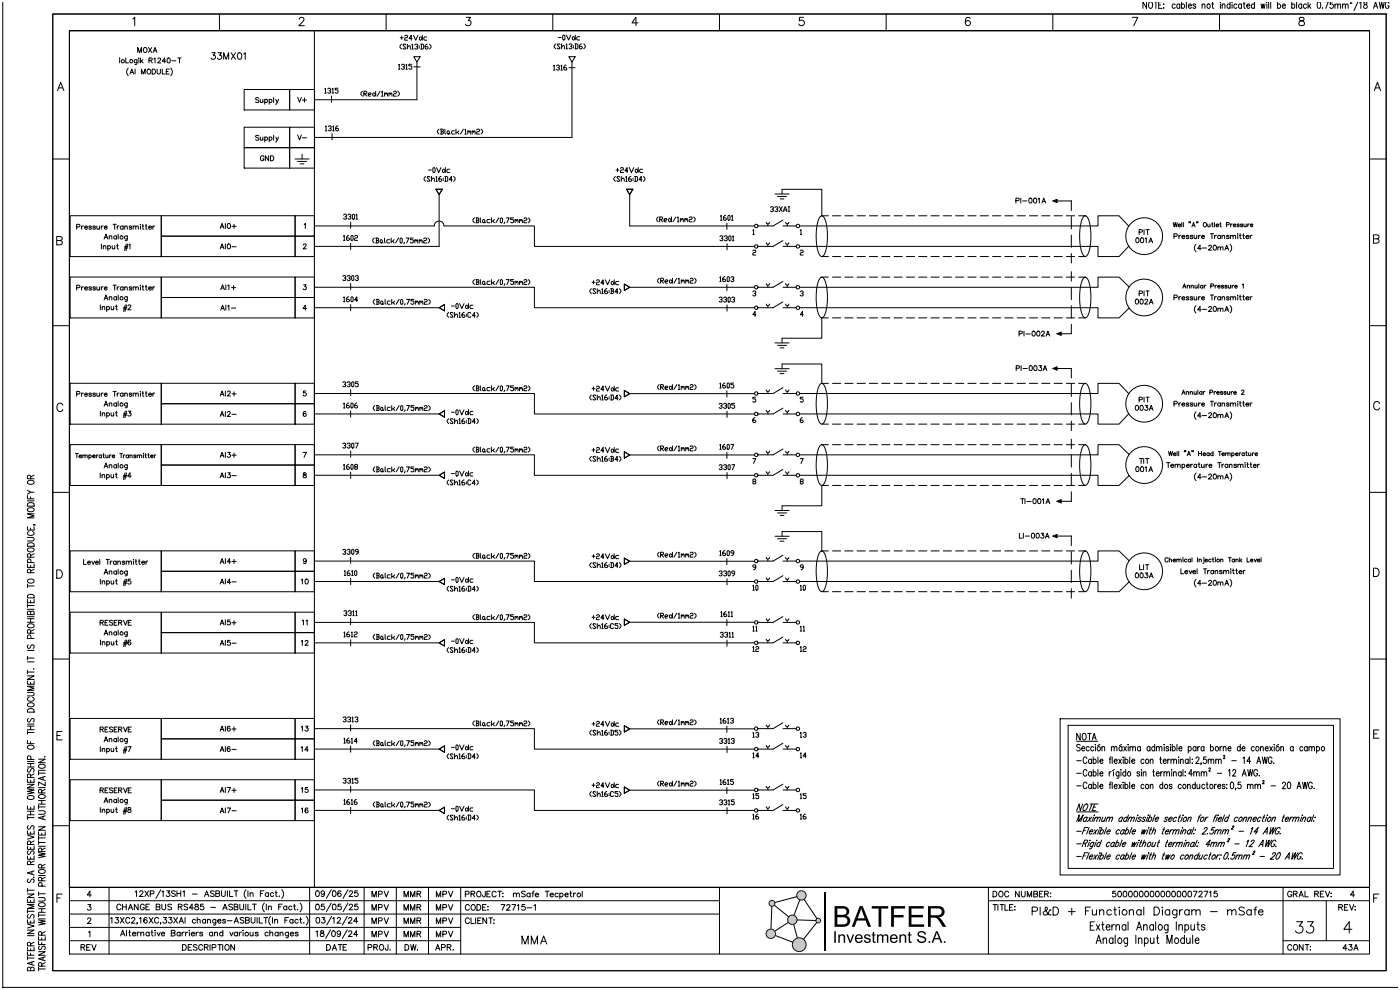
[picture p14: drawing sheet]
<svg xmlns="http://www.w3.org/2000/svg" width="420mm" height="297mm" viewBox="0 0 420 297" stroke-linecap="round" stroke-linejoin="round" font-family="sans-serif">
<!-- layer: 0 -->
<g fill="none" stroke="#000" stroke-width=".3">
<path d="M15.8 4.2h400v287h-400zM20.8 9.2h390v257h-390zM20.8 9.2h390v277h-390zM39.8 5.7l.6-.5v2.5M65.8 4.2v5M89.7 5.8l.5-.6 .9 .2a.78 .78 0 0 1-.3 1.1l-1.2 1.2h1.7M94.3 9.1v257M115.8 4.2v5M139.9 5.2h1.3l-.8 1a.83 .83 0 0 1 .7 1.3 .83 .83 0 0 1-1.5-.3M165.8 4.2v5M191.3 6.9h-1.8l1.2-1.7v2.5M215.8 4.2v5"/>
<path d="M241 5.2h-1.2l-.1 1.1a.88 .88 0 0 1 1.4-.1 .88 .88 0 0 1-.2 1.4 .88 .88 0 0 1-1.3-.4M265.8 4.2v5M291 5.6a.74 .74 0 0 0-1.1-.3 1.43 1.43 0 0 0 .5 2.4 .78 .78 0 0 0 .7-.8 .78 .78 0 0 0-.8-.8 .78 .78 0 0 0-.8 .8M315.8 4.2v5M339.6 5.2h1.6l-1.1 2.5M365.8 4.2v5M389.8 5.3a.51 .51 0 0 0 .3 .9 .9 .9 0 0 1 1 .3 .9 .9 0 0 1-.1 1.1l-.8 .1a.72 .72 0 0 1-.7-.8 .72 .72 0 0 1 .8-.6l.5-.1a.51 .51 0 0 0 .2-.9zM17.3 27.2l.9-2.5 1 2.5M17.6 26.4h1.2M412.2 27.2l.9-2.5 1 2.5M412.5 26.4h1.2M15.8 47.7h5"/>
<path d="M410.8 47.7h5M17 72.1h1.1a.66 .66 0 0 1 .6 .7 .66 .66 0 0 1-.6 .6h-1.1v-2.5h1.1l.5 .3v.7l-.5 .2M412 71.6h1a.66 .66 0 0 1 .6 .7 .66 .66 0 0 1-.6 .6h-1v-2.5h1l.5 .3v.7l-.5 .2M15.8 97.7h5M410.8 97.7h5M18.9 121.5a.92 .92 0 0 0-1.1-.6 .92 .92 0 0 0-.7 1v.6a.92 .92 0 0 0 .7 .9 .92 .92 0 0 0 1.1-.6M413.8 121a.92 .92 0 0 0-1.1-.6 .92 .92 0 0 0-.7 1v.6a.92 .92 0 0 0 .7 .9 .92 .92 0 0 0 1.1-.6M15.8 147.7h5M410.8 147.7h5M17 170.9h.8a1.33 1.33 0 0 1 .9 1.3 1.33 1.33 0 0 1-.9 1.2h-.8zM412 170.4h.8a1.33 1.33 0 0 1 .9 1.3 1.33 1.33 0 0 1-.9 1.2h-.8zM15.8 197.7h5"/>
<path d="M410.8 197.7h5M18.6 219.4h-1.5v2.5h1.5M413.6 218.9h-1.6v2.5h1.6M17.1 220.6h.9M412 220.1h1M15.8 247.7h5M410.8 247.7h5M17.1 269.3h.9M18.6 268.2h-1.5v2.5M20.8 278.2h117.4M20.8 274.2h195M20.8 270.2h195"/>
<path d="M20.8 266.2h390M32.7 266.2v20M92.9 266.2v20M109.2 266.2v20M118.9 266.2v20M128.5 266.2v20M138.2 266.2v20M215.8 266.2v20M296.5 270.2h114.3M296.5 266.2v20M384.8 266.2v20M397.8 270.2v12"/>
<path d="M412 269.3h1M413.6 268.2h-1.6v2.5M20.8 282.2h117.4M384.8 282.2h26"/>
</g>
<!-- layer: _TEXTO -->
<g fill="none" stroke="#000" stroke-width=".3">
<path d="M35.8 17.5h.1M35.9 17.9v1M37.7 17.4v1.5h.9M41.1 17.9l-.1 1.3-.5 .1M41.1 18.1a.47 .47 0 0 0-.7-.1 .47 .47 0 0 0 0 .7 .47 .47 0 0 0 .7 0M41.3 15.7v-1.4l.6 1.4 .5-1.4v1.4M41.6 17.5h.1M41.7 17.9v1M42.1 17.4v1.5M42.4 18.3l.5 .6M42.9 17.9l-.8 .7M43.1 14.5l.2-.2a.67 .67 0 0 1 .8 .7 .67 .67 0 0 1-1 .5z"/>
<path d="M44.5 14.3l1 1.4M44.7 18.1l.8-.1 .1-.5-.9-.1v1.5M45.2 18.1l.5 .8M45.5 14.3l-1 1.4M45.9 15.7l.6-1.4 .6 1.4M46.2 17.7l.3-.3v1.5M46.2 15.2h.7M47.4 17.7l.2-.3 .6 .3-.9 1.2h1M49.7 18.4h-1l.7-1v1.5M50.3 17.5a.68 .68 0 0 1 .8 .6 .68 .68 0 0 1-.8 .7l-.2-.6zM51.5 18.2h1.3M53.3 17.4h1"/>
<path d="M53.8 17.4v1.5M63.5 15.8h1l-.5 .8a.66 .66 0 0 1 .5 1 .66 .66 0 0 1-1.2-.2M65.4 15.8h1l-.5 .8a.66 .66 0 0 1 .4 1 .66 .66 0 0 1-1.1-.2M67.1 17.8v-2l.7 2 .8-2v2M69.3 15.8l1.3 2M70.6 15.8l-1.3 2M71.5 15.9a.64 .64 0 0 1 .9 .3l.1 .5a.85 .85 0 0 1-.7 1.1 1.26 1.26 0 0 1-.3-1.9zM73.1 16.2l.4-.4v2M120 11.3h.9M120.4 13.2l-.4 .5v.5l.4 .5M120.5 10.8v1M121.4 10.8l.2-.2h.4l.2 .2-.2 .5h-.4l-.2 .3v.5h.8"/>
<path d="M121.7 13.5l-.2-.3h-.4l-.2 .3 .8 1-.2 .2h-.4l-.2-.2M122.2 14.2l.7-.5 .2 .3v.7M122.2 13.2v1.5M123.5 13.5l.2-.3v1.5M123.5 14.7h.5M123.6 11.6h-.9l.7-1v1.5M124 10.6l.7 1.5 .7-1.5M124.4 13.5l.2-.3h.5l.2 .5-.5 .3M125.1 14l.2 .2-.2 .5h-.5l-.2-.2M125.7 13.7v.3M125.7 14.2v.3M126 11.1l.7 .5-.5 .5-.4-.3z"/>
<path d="M126.2 13.2h.6l.3 .3v1l-.3 .2h-.6M126.4 13.2v1.5M126.7 10.6v1.5M128 11.1h-.7l-.2 .2 .2 .8h.7M128.2 13.2l-.7 .5v.8l.2 .2h.5l.2-.2-.2-.5h-.7M128.8 13.2l.5 .5v.5l-.5 .5M166.7 13.2l-.5 .5v.5l.5 .4M167.4 11.3h.9M168 13.4l-.2-.2h-.5l-.2 .2 .9 1-.2 .2h-.5l-.2-.2M168.4 14.2l.7-.5 .2 .2v.7M168.4 13.2v1.4M169 10.5l.4 .3v.9l-.2 .3-.4-.3v-.9z"/>
<path d="M169.8 13.4l.2-.2v1.4M169.8 14.6h.4M169.9 10.5l.6 1.5 .7-1.5M170.7 13.4l.2-.2h.4l.2 .5-.4 .2M171.3 13.9l.2 .3-.2 .4h-.4l-.2-.2M171.9 11l.6 .5-.4 .5-.5-.3zM172 13.7v.2M172 14.2v.2M172.4 13.2h.7l.2 .2v1l-.2 .2h-.7M172.5 10.5v1.5M172.6 13.2v1.4M173.9 11h-.7l-.2 .3 .2 .7h.7"/>
<path d="M174.4 13.2l-.6 .5v.7l.2 .2h.4l.2-.4-.2-.3h-.6M175.1 13.2l.4 .5v.5l-.4 .4M38.5 20.4a1.52 1.52 0 0 0 0 2.3M39 22.2l.5-1.5 .6 1.5M39.2 21.7h.7M40.5 20.7v1.5M42.4 22.2v-1.5l.6 1.5 .5-1.5v1.5M44.4 20.8a.67 .67 0 0 1 .9 .7 .67 .67 0 0 1-1.1 .5l-.1-.7zM45.6 20.7h.5a.79 .79 0 0 1 .6 .8 .79 .79 0 0 1-.6 .7h-.5zM47.1 20.7v1.1l.4 .4 .5-.2 .1-1.3M48.7 20.7v1.5h.8M49.9 21.4h.5"/>
<path d="M50.8 20.7h-.9v1.5h.9M51.2 20.4a1.52 1.52 0 0 1 0 2.3M77.6 29.5l-.3-.2-.6 .2 .1 .3 .8 .5-.3 .5-.6-.3M78.1 29.8v.9l.4 .1 .3-.3M78.8 29.8v1M79.4 30a.47 .47 0 0 1 .7-.1 .47 .47 0 0 1 0 .7 .47 .47 0 0 1-.7-.1M79.4 29.8v1.5M80.7 30a.47 .47 0 0 1 .7-.1 .47 .47 0 0 1 0 .7 .47 .47 0 0 1-.7-.1M80.7 29.8v1.5M82.1 29.3v1.5M82.7 29.8l.4 1M83.6 29.8l-.7 1.4-.3 .1"/>
<path d="M89.3 29.2l.5 1.5 .6-1.5M90.7 30h1.2M91.3 29.4v1.3M77.6 40.8l-.3-.2-.6 .2 .1 .4 .8 .4-.3 .5-.6-.2M78.1 41.1v.9l.4 .1 .3-.3M78.8 41.1v1M79.2 47.1a.54 .54 0 0 0-.7-.4 .54 .54 0 0 0-.4 .6v.3a.53 .53 0 0 0 .5 .6 .53 .53 0 0 0 .6-.6h-.4M79.4 41.3a.47 .47 0 0 1 .7-.1 .47 .47 0 0 1 0 .7 .47 .47 0 0 1-.7 0M79.4 41.1v1.5M80.6 46.7v1.5l-1-1.5v1.5M80.7 41.3a.47 .47 0 0 1 .7-.1 .47 .47 0 0 1 0 .7 .47 .47 0 0 1-.7 0M80.7 41.1v1.5"/>
<path d="M81.1 46.7h.5a.79 .79 0 0 1 .5 .8 .79 .79 0 0 1-.5 .7h-.5zM82.1 40.6v1.5M82.7 41.1l.4 1M83.6 41.1l-.7 1.4-.3 .1M89.3 40.5l.5 1.5 .6-1.5M90.7 41.3h1.2M127.6 52.9l-.4 .5v.5l.4 .5M128.5 51h.9M129 53.2l-.3-.3h-.4l-.2 .3 .9 1-.3 .2h-.4l-.2-.2M129.4 53.9l.7-.5 .2 .3v.7M129.4 52.9v1.5M130 50.3l.5 .2v1l-.2 .2-.5-.2v-1z"/>
<path d="M130.7 53.2l.3-.3v1.5M130.7 54.4h.5M130.9 50.3l.7 1.4 .7-1.4M132.3 52.9l-.7 .5v.8l.3 .2h.4l.2-.2-.2-.5h-.7M132.9 50.8l.7 .4-.5 .5-.4-.2zM133 53.4v.3M133 53.9v.3M133.4 52.9h.7l.2 .3v1l-.2 .2h-.7M133.6 50.3v1.4M133.6 52.9v1.5M134.9 50.8h-.6l-.3 .2 .3 .7h.6M135.6 53.9h-.9l.7-1v1.5"/>
<path d="M136.1 52.9l.4 .5v.5l-.4 .5M184.6 52.9l-.5 .5v.5l.5 .5M184.8 51h.9M185.2 50.5v1M185.9 53.2l-.2-.3h-.5l-.2 .3 .9 1-.2 .2h-.5l-.2-.2M186.1 50.5l.2-.2h.5l.2 .2-.2 .5h-.5l-.2 .2v.5h.9M186.3 53.9l.7-.5 .2 .3v.7M186.3 52.9v1.5M187.7 53.2l.2-.3v1.5M187.7 54.4h.4M188.3 51.2h-.9l.7-.9v1.4M188.8 50.3l.6 1.4 .7-1.4"/>
<path d="M189.2 52.9l-.6 .5v.8l.2 .2h.4l.2-.2-.2-.5h-.6M189.9 53.4v.3M189.9 53.9v.3M190.3 52.9h.7l.2 .3v1l-.2 .2h-.7M190.6 52.9v1.5M190.7 50.8l.7 .4-.4 .5-.5-.2zM191.4 50.3v1.4M192.5 53.9h-.8l.6-1v1.5M192.7 50.8h-.6l-.2 .2 .2 .7h.6M193 52.9l.4 .5v.5l-.4 .5M306.2 59.4v1.5M308.8 59.5a.68 .68 0 0 1 .8 .7 .68 .68 0 0 1-.8 .6l-.2-.5z"/>
<path d="M310.2 59.5a.68 .68 0 0 1 .8 .7 .68 .68 0 0 1-.8 .6l-.2-.5zM311.4 59.7l.3-.3v1.5M23 68.1l.8-.1 .1-.6-.9-.1v1.5M24.5 67.8v1M25 67.8h-.3l-.2 .4M25.4 68.2h.8a.47 .47 0 0 0-.5-.4 .47 .47 0 0 0-.4 .5 .47 .47 0 0 0 .4 .5l.5-.3M27.4 68l-.3-.2-.4 .2 .7 .3v.4l-.5 .1-.2-.3M28.6 68l-.3-.2h-.4v.3l.7 .4-.3 .3-.5-.3M29 67.8l.1 .9 .4 .1 .3-.3M29.8 67.8v1M30.4 67.8v1M30.4 73.2v1.5"/>
<path d="M30.9 67.8h-.3l-.2 .4M31 74l.3-.3 .4 .1v.9M31 73.7v1M31.2 71.7l.6-1.5 .5 1.5M31.3 68.2h.8a.47 .47 0 0 0-.5-.4 .47 .47 0 0 0-.4 .5 .47 .47 0 0 0 .4 .5l.5-.3M31.4 71.2h.7M32.3 73.9a.47 .47 0 0 1 .7-.1 .47 .47 0 0 1 0 .7 .47 .47 0 0 1-.7 0M32.3 73.7v1.5M32.8 71l.3-.3 .4 .1v.9M32.8 70.7v1M33.6 73.7l.1 .9 .4 .1 .3-.3M33.9 67.3h1"/>
<path d="M34.4 67.3v1.5M34.4 73.7v1M34.9 70.9a.47 .47 0 0 0-.6 0 .47 .47 0 0 0 0 .7 .47 .47 0 0 0 .6-.1M34.9 70.7v1M35 73.7h.5M35.2 67.8v1M35.2 73.2v1.2l.3 .3M35.4 70.2v1.5M35.7 67.8h-.3l-.2 .4M36.9 68a.47 .47 0 0 0-.7-.1 .47 .47 0 0 0 0 .7 .47 .47 0 0 0 .7-.1M36.9 67.8v1M37.3 74.4h1"/>
<path d="M37.4 74h1M37.4 68.1l.4-.3h.3l.1 1M37.4 67.8v1M37.9 73.2l-.5 2M38.2 70.7l-.1 1.4h-.5M38.2 70.9a.47 .47 0 0 0-.7 0 .47 .47 0 0 0 0 .7 .47 .47 0 0 0 .7-.1M38.3 73.2l-.5 2M38.6 73.5l.4-.3v1.5M39.5 68l-.3-.2h-.4v.3l.7 .4-.3 .3-.5-.3M39.9 68.1l.4-.3h.3l.1 1M39.9 67.8v1M40.7 68.1l.4-.3h.3l.1 1"/>
<path d="M42.1 67.4h.1M42.1 67.8v1M42.6 67.8h.5M42.8 67.3v1.2l.4 .3M43.6 67.8h.5M43.8 67.3v1.2l.4 .3M44.6 68.2h.8a.47 .47 0 0 0-.5-.4 .47 .47 0 0 0-.4 .5 .47 .47 0 0 0 .4 .5l.5-.3M45.8 67.8v1M46.4 67.8h-.3l-.3 .4M66 68.5l.6-1.5 .6 1.5M66 74.6l.6-1.4 .6 1.4M66.3 68h.7"/>
<path d="M66.3 74.1h.7M67.6 67v1.5M67.6 73.2v1.4M68.4 67.1a.68 .68 0 0 1 .8 .7 .68 .68 0 0 1-.8 .6l-.2-.5zM68.4 73.2a.68 .68 0 0 1 .8 .7 .68 .68 0 0 1-.8 .7l-.2-.6zM69.6 67.9h1.2M69.6 74h1.2M70.2 67.2v1.3M91 73.5l.3-.3 .5 .2-.9 1.2h1M91.2 67.3l.4-.3v1.5M225.8 69.1l.2-.2v1.5M225.8 75.3l.2-.3h.5l.2 .3-.2 .5h-.5l-.2 .2v.5h.9"/>
<path d="M225.8 70.4h.4M231.1 62.2l.2-.2h.4l.3 .5-.5 .2M231.7 62.7l.3 .3-.3 .5h-.4l-.2-.3M232.4 62.2l.2-.2h.5l.2 .5-.4 .2M233.1 62.7l.2 .3-.2 .5h-.5l-.2-.3M233.7 62l.9 1.5M234.6 62l-.9 1.5M235.1 63.5l.4-1.5 .5 1.5M235.1 63h.9M236.4 62h.4M236.4 63.5h.4M236.6 62v1.5"/>
<path d="M240 69.1l.2-.2v1.5M240 75.3l.2-.3h.5l.2 .3-.2 .5h-.5l-.2 .2v.5h.9M240 70.4h.5M304.7 60.2l.8-.1 .1-.5-.9-.2v1.5M306.7 60.3h1.3M312.5 60.9l.6-1.5 .5 1.5M312.7 60.4h.7M340.9 71.4a.68 .68 0 0 1 .7 .7 .68 .68 0 0 1-.7 .6l-.3-.5zM341.7 69.6h.8l.1-.6-.9-.1v1.4M342.3 71.4a.68 .68 0 0 1 .7 .7 .68 .68 0 0 1-.7 .6l-.2-.5zM343.1 68.9v1.4M343.5 71.6l.3-.3v1.5"/>
<path d="M343.7 68.9h1M344.2 68.9v1.4M344.6 72.8l.5-1.5 .6 1.5M344.8 72.3h.7M351.9 66.8l.3 1.2 .3-1.2 .3 1.2 .3-1.2M352.1 70.9l.9-.1v-.6l-.9-.1v1.5M353.3 67.5h.8a.41 .41 0 0 0-.5-.3 .41 .41 0 0 0-.3 .4 .41 .41 0 0 0 .3 .4l.5-.2M353.6 70.6v1M354.2 70.6l-.4 .1-.2 .3M354.4 66.8v1.2M354.5 71h.9a.47 .47 0 0 0-.6-.4 .47 .47 0 0 0-.4 .5 .47 .47 0 0 0 .5 .5l.5-.2M354.9 66.8v1.2"/>
<path d="M356.5 70.8l-.2-.2-.5 .1v.2l.7 .5-.2 .2-.5-.2M356.7 66.6l-.1 .3M357.1 66.6l-.2 .3M357.5 68l.5-1.2 .5 1.2M357.7 67.6h.6M357.7 70.8l-.2-.2-.5 .1v.2l.7 .5-.2 .2-.5-.2M358.2 70.6v.9l.4 .1 .3-.3M358.7 73.3a1.52 1.52 0 0 0 0 2.2M358.9 70.6v1M359 66.6l-.2 .3M359.3 66.6l-.1 .3M359.5 70.6v1"/>
<path d="M360.1 70.6l-.4 .1-.2 .3M360.3 74.5h-1.1l.7-1v1.5M360.4 71h.9a.47 .47 0 0 0-.6-.4 .47 .47 0 0 0-.4 .5 .47 .47 0 0 0 .5 .5l.5-.2M360.6 74.4h1.3M362.2 67.2l.1 .8 .6-.2M362.5 73.9l.3-.4 .6 .3-.9 1.2h.9M362.9 67.2v.8M363 70.1h1M363.4 67.2h.4M363.5 70.1v1.5M363.6 66.8v1l.3 .2M364.1 73.6a.68 .68 0 0 1 .8 .7 .68 .68 0 0 1-.8 .6l-.2-.5z"/>
<path d="M364.3 66.8v1.2M364.3 70.6v1M364.7 67.5h.8a.41 .41 0 0 0-.5-.3 .41 .41 0 0 0-.3 .4 .41 .41 0 0 0 .3 .4l.5-.2M364.8 70.6l-.3 .1-.2 .3M365.3 74.3l.3-.3 .4 .1v.9M365.3 74v1M365.8 67.2h.5M366 66.8v1l.3 .2M366 70.8a.47 .47 0 0 0-.7-.1 .47 .47 0 0 0 0 .7 .47 .47 0 0 0 .7 0M366 74.3l.4-.3 .3 .1 .1 .9M366 70.6v1M366.5 70.9l.4-.3 .3 .1 .1 .9"/>
<path d="M366.5 70.6v1M367.4 75l.5-1.5 .6 1.5M367.6 74.5h.7M367.8 67.4h.8v-.5l-.8-.1v1.2M368.6 70.8l-.2-.2-.5 .1v.2l.7 .5-.2 .2-.5-.2M368.9 73.3a1.52 1.52 0 0 1 0 2.2M369.1 70.9l.3-.3 .4 .1v.9M369.1 70.6v1M369.1 67.2v.8M369.6 67.2l-.5 .3M369.8 70.9l.4-.3 .3 .1 .1 .9M369.9 67.5h.8a.41 .41 0 0 0-.5-.3 .41 .41 0 0 0-.4 .4 .41 .41 0 0 0 .4 .4l.5-.2"/>
<path d="M371.2 70.2h.1M371.2 70.6v1M371.7 67.4l-.3-.2-.4 .2 .6 .3v.3l-.6-.2M371.7 70.6h.5M371.9 70.1v1.2l.4 .3M372.7 70.6h.5M372.7 67.4l-.2-.2-.4 .2 .6 .3v.3l-.6-.2M372.9 70.1v1.2l.4 .3M373.1 67.2l.1 .8 .6-.2M373.7 71h.9a.47 .47 0 0 0-.6-.4 .47 .47 0 0 0-.4 .5 .47 .47 0 0 0 .5 .5l.5-.2M373.8 67.2v.8M374.2 67.2v.8"/>
<path d="M374.7 67.2l-.5 .3M375 70.6v1M375 67.5h.8a.41 .41 0 0 0-.5-.3 .41 .41 0 0 0-.3 .4 .41 .41 0 0 0 .3 .4l.5-.2M375.5 70.6l-.3 .1-.2 .3M23 86.3l.8-.1 .1-.5-.9-.2v1.5M24.5 86v1M25 86l-.3 .1-.2 .3M25.4 86.4h.8a.47 .47 0 0 0-.5-.3 .47 .47 0 0 0-.4 .5 .47 .47 0 0 0 .4 .4l.5-.2M27.4 86.2l-.3-.2-.4 .2 .7 .4v.3l-.5 .1-.2-.2M28.6 86.2l-.3-.2-.4 .1v.3l.7 .4-.3 .2-.5-.2M29 86l.1 .9 .4 .1 .3-.3M29.8 86v1"/>
<path d="M30.1 91.4v1.5M30.4 86v1M30.7 92.2l.3-.3 .4 .1v.9M30.7 91.9v1M30.9 86l-.3 .1-.2 .3M31.2 90l.6-1.5 .5 1.5M31.3 86.4h.8a.47 .47 0 0 0-.5-.3 .47 .47 0 0 0-.4 .5 .47 .47 0 0 0 .4 .4l.5-.2M31.4 89.5h.7M32 92.1a.47 .47 0 0 1 .7 0 .47 .47 0 0 1 0 .7 .47 .47 0 0 1-.7-.1M32 91.9v1.5M32.8 89.3l.3-.3 .4 .1v.9M32.8 89v1"/>
<path d="M33.3 91.9l.1 .9 .4 .1 .3-.3M33.9 85.5h1M34.1 91.9v1M34.4 85.5v1.5M34.7 91.9h.5M34.9 91.4v1.2l.3 .3M34.9 89.2a.47 .47 0 0 0-.6-.1 .47 .47 0 0 0 0 .7 .47 .47 0 0 0 .6 0M34.9 89v1M35.2 86v1M35.4 88.5v1.5M35.7 86l-.3 .1-.2 .3M36.9 86.2a.47 .47 0 0 0-.7 0 .47 .47 0 0 0 0 .7 .47 .47 0 0 0 .7-.1"/>
<path d="M36.9 86v1M37 92.6h1M37.1 92.2h.9M37.4 86.3l.4-.3 .3 .1 .1 .9M37.4 86v1M37.6 91.4l-.5 2M38 91.4l-.5 2M38.2 89l-.1 1.3-.5 .1M38.2 89.2a.47 .47 0 0 0-.7-.1 .47 .47 0 0 0 0 .7 .47 .47 0 0 0 .7 0M38.4 91.8l.3-.4 .5 .3-.9 1.2h1M39.5 86.2l-.3-.2-.4 .1v.3l.7 .4-.3 .2-.5-.2M39.9 86.3l.4-.3 .3 .1 .1 .9"/>
<path d="M39.9 86v1M40.7 86.3l.4-.3 .3 .1 .1 .9M42.1 85.6h.1M42.1 86v1M42.6 86h.5M42.8 85.5v1.2l.4 .3M43.6 86h.5M43.8 85.5v1.2l.4 .3M44.6 86.4h.8a.47 .47 0 0 0-.5-.3 .47 .47 0 0 0-.4 .5 .47 .47 0 0 0 .4 .4l.5-.2M45.8 86v1M46.4 86l-.3 .1-.3 .3M66.2 86.9l.6-1.5 .5 1.5"/>
<path d="M66.2 93l.6-1.4 .5 1.4M66.4 86.4h.7M66.4 92.5h.7M67.7 85.4v1.5M67.7 91.6v1.4M68.3 85.7l.4-.3v1.5M68.3 91.8l.4-.2v1.4M69.4 86.3h1.3M69.4 92.4h1.3M70.1 85.6v1.3M91.1 85.4h.7l-.4 .6a.49 .49 0 0 1 .4 .8 .49 .49 0 0 1-.9-.2M91.9 92.5h-1l.7-.9v1.4"/>
<path d="M134.6 93.7l-.5 .5v.5l.5 .5M135.4 91.8h.9M135.9 94l-.2-.3h-.5l-.2 .3 .9 .9-.2 .3h-.5l-.2-.3M136.3 94.7l.7-.5 .2 .2v.8M136.3 93.7v1.5M137 91l.4 .3v1l-.2 .2-.5-.2v-1zM137.7 94l.2-.3v1.5M137.7 95.2h.4M137.9 91l.6 1.5 .7-1.5M139.2 93.7l-.6 .5v.7l.2 .3h.4l.2-.3-.2-.5h-.6M139.8 91.5l.7 .5-.4 .5-.5-.2zM139.9 94.2v.2"/>
<path d="M139.9 94.7v.2M140.5 91v1.5M141.2 94l-.2-.3h-.5l-.2 .3v.9l.2 .3h.5l.2-.3M141.8 91.5h-.6l-.2 .3 .2 .7h.6M142.5 94.7h-.8l.6-1v1.5M143 93.7l.4 .5v.5l-.4 .5M177.4 86.6l-.5 .5v.5l.5 .5M177.6 84.7h.9M178 84.2v1M178.7 86.8l-.2-.2h-.5l-.2 .2 .9 1-.2 .3h-.5l-.2-.3M178.9 84.2l.2-.3h.5l.2 .3-.2 .5h-.5l-.2 .2v.5h.9M179.1 87.6l.7-.5 .2 .2v.8"/>
<path d="M179.1 86.6v1.5M180.5 86.8l.2-.2v1.5M180.5 88.1h.4M181.1 84.9h-.9l.7-1v1.5M181.6 83.9l.6 1.5 .7-1.5M182 86.6l-.6 .5v.7l.2 .3h.4l.2-.3-.2-.5h-.6M182.7 87.1v.2M182.7 87.6v.2M183.1 86.6h.7l.2 .2-.2 .5M183.3 87.3h.5l.2 .5-.2 .3h-.7M183.3 86.6v1.5M183.5 84.4l.7 .5-.4 .5-.5-.2z"/>
<path d="M184.2 83.9v1.5M185.3 87.6h-.8l.6-1v1.5M185.5 84.4h-.6l-.2 .3 .2 .7h.6M185.8 86.6l.4 .5v.5l-.4 .5M225.8 87.5l.2-.2h.5l.2 .2-.2 .5h-.3M226.5 88l.2 .3-.2 .5h-.5l-.2-.3M226.7 94.4h-.9l.7-1v1.5M240 87.5l.2-.2h.5l.2 .5-.4 .2M240.7 88l.2 .3-.2 .5h-.5l-.2-.3M240.9 94.4h-.9l.7-1v1.5M307.1 99.3v1.5M309.7 99.4a.68 .68 0 0 1 .8 .7 .68 .68 0 0 1-.8 .6l-.2-.5z"/>
<path d="M311.1 99.4a.68 .68 0 0 1 .8 .7 .68 .68 0 0 1-.8 .6l-.2-.5zM312.4 99.7l.3-.4 .5 .3-.9 1.2h1M340.7 89.8a.68 .68 0 0 1 .8 .7 .68 .68 0 0 1-.8 .6l-.2-.5zM341.7 88h.8l.1-.6-.9-.1v1.4M342.1 89.8a.68 .68 0 0 1 .8 .7 .68 .68 0 0 1-.8 .6l-.2-.5zM343.1 87.3v1.4M343.4 90.1l.3-.4 .5 .3-.9 1.2h1M343.7 87.3h1M344.2 87.3v1.4M344.7 91.2l.6-1.5 .5 1.5M344.9 90.7h.7M352.1 89.3l.9-.1v-.6l-.9-.1v1.5"/>
<path d="M353.6 89v1M354.2 89l-.4 .1-.2 .3M354.5 89.4h.9a.47 .47 0 0 0-.6-.4 .47 .47 0 0 0-.4 .5 .47 .47 0 0 0 .5 .5l.5-.2M354.7 86.4l.5-1.3 .5 1.3M354.9 86h.6M356.1 85.8l.6-.2 .1 .8M356.1 85.6v.8M356.5 89.2l-.2-.2-.5 .1v.2l.7 .5-.2 .2-.5-.2M357.2 85.8l.7-.2v.8M357.2 85.6v.8M357.7 89.2l-.2-.2-.5 .1v.2l.7 .5-.2 .2-.5-.2M358.2 89v.9l.4 .1 .3-.3"/>
<path d="M358.4 85.6l.1 .8 .6-.2M358.7 91.7a1.52 1.52 0 0 0 0 2.2M358.9 89v1M359.1 85.6v.8M359.5 89v1M359.6 85.1v1.3M360.1 89l-.4 .1-.2 .3M360.3 92.9h-1.1l.7-1v1.5M360.4 89.4h.9a.47 .47 0 0 0-.6-.4 .47 .47 0 0 0-.4 .5 .47 .47 0 0 0 .5 .5l.5-.2M360.6 92.8h1.3M360.8 85.8a.41 .41 0 0 0-.6-.1 .41 .41 0 0 0 0 .6 .41 .41 0 0 0 .6-.1M360.8 85.6v.8"/>
<path d="M361.2 85.6v.8M361.7 85.6l-.5 .3M362.5 92.3l.3-.4 .6 .3-.9 1.2h.9M363 88.5h1M363.2 85.8h.7v-.5l-.7-.2v1.3M363.5 88.5v1.5M364.1 92a.68 .68 0 0 1 .8 .7 .68 .68 0 0 1-.8 .6l-.2-.5zM364.3 89v1M364.4 85.6v.8M364.8 89l-.3 .1-.2 .3M364.9 85.6l-.5 .3M365.2 85.9h.8a.41 .41 0 0 0-.5-.3 .41 .41 0 0 0-.4 .4 .41 .41 0 0 0 .4 .4l.5-.2"/>
<path d="M365.3 92.7l.3-.3 .4 .1v.9M365.3 92.4v1M366 89.2a.47 .47 0 0 0-.7-.1 .47 .47 0 0 0 0 .7 .47 .47 0 0 0 .7 0M366 92.7l.4-.3 .3 .1 .1 .9M366 89v1M366.5 89.3l.4-.3 .3 .1 .1 .9M366.5 89v1M367 85.8l-.2-.2-.5 .2 .6 .3v.3l-.6-.2M367.4 93.4l.5-1.5 .6 1.5M367.6 92.9h.7M368 85.8l-.2-.2-.4 .2 .6 .3v.3l-.6-.2M368.4 85.6l.1 .8 .6-.2"/>
<path d="M368.6 89.2l-.2-.2-.5 .1v.2l.7 .5-.2 .2-.5-.2M368.9 91.7a1.52 1.52 0 0 1 0 2.2M369.1 89.3l.3-.3 .4 .1v.9M369.1 89v1M369.1 85.6v.8M369.6 85.6v.8M369.8 89.3l.4-.3 .3 .1 .1 .9M370 85.6l-.4 .3M370.3 85.9h.8a.41 .41 0 0 0-.5-.3 .41 .41 0 0 0-.3 .4 .41 .41 0 0 0 .4 .4l.4-.2M371.2 88.6h.1M371.2 89v1M371.7 89h.5"/>
<path d="M371.9 88.5v1.2l.4 .3M372.6 85.4l.3-.3v1.3M372.7 89h.5M372.9 88.5v1.2l.4 .3M373.7 89.4h.9a.47 .47 0 0 0-.6-.4 .47 .47 0 0 0-.4 .5 .47 .47 0 0 0 .5 .5l.5-.2M375 89v1M375.5 89l-.3 .1-.2 .3M23 118.2l.8-.1 .1-.6-.9-.1v1.5M24.5 117.9v1M25 117.9l-.3 .1-.2 .3M25.4 118.3h.8a.47 .47 0 0 0-.5-.4 .47 .47 0 0 0-.4 .5 .47 .47 0 0 0 .4 .5l.5-.2M27.4 118.1l-.3-.2-.4 .1v.2l.7 .5-.3 .2-.5-.2"/>
<path d="M28.6 118.1l-.3-.2-.5 .2 .7 .4v.3l-.4 .1-.3-.2M29 117.9l.1 .9 .4 .1 .3-.3M29.8 117.9v1M30.4 117.9v1M30.9 117.9l-.3 .1-.2 .3M31.3 118.3h.8a.47 .47 0 0 0-.5-.4 .47 .47 0 0 0-.4 .5 .47 .47 0 0 0 .4 .5l.5-.2M33.9 117.4h1M34.4 117.4v1.5M35.2 117.9v1M35.7 117.9l-.3 .1-.2 .3M36.9 118.1a.47 .47 0 0 0-.7-.1 .47 .47 0 0 0 0 .7 .47 .47 0 0 0 .7 0M36.9 117.9v1"/>
<path d="M37.4 118.2l.4-.3 .3 .1 .1 .9M37.4 117.9v1M39.5 118.1l-.3-.2-.5 .2 .7 .4v.3l-.4 .1-.3-.2M39.9 118.2l.4-.3 .3 .1 .1 .9M39.9 117.9v1M40.7 118.2l.4-.3 .3 .1 .1 .9M42.1 117.5h.1M42.1 117.9v1M42.6 117.9h.5M42.8 117.4v1.2l.4 .3M43.6 117.9h.5M43.8 117.4v1.2l.4 .3"/>
<path d="M44.6 118.3h.8a.47 .47 0 0 0-.5-.4 .47 .47 0 0 0-.4 .5 .47 .47 0 0 0 .4 .5l.5-.2M45.8 117.9v1M46.4 117.9l-.3 .1-.3 .3M66 118.8l.6-1.5 .6 1.5M66.3 118.3h.7M67.6 117.3v1.5M68.2 117.6l.3-.3 .6 .3-.9 1.2h.9M69.6 118.1h1.2M70.2 117.5v1.3M91.8 117.3h-.8v.6a.52 .52 0 0 1 .8 0 .52 .52 0 0 1-.1 .8 .52 .52 0 0 1-.8-.2M177.4 118.5l-.5 .5v.5l.5 .5M177.6 116.6h.9"/>
<path d="M178 116.1v1M178.7 118.7l-.2-.2h-.5l-.2 .2 .9 1-.2 .3h-.5l-.2-.3M178.9 116.1l.2-.3h.5l.2 .3-.2 .5h-.5l-.2 .2v.5h.9M179.1 119.5l.7-.5 .2 .2v.8M179.1 118.5v1.5M180.5 118.7l.2-.2v1.5M180.5 120h.4M181.1 116.8h-.9l.7-1v1.5M181.6 115.8l.6 1.5 .7-1.5M182 118.5l-.6 .5v.7l.2 .3h.4l.2-.3-.2-.5h-.6M182.7 119v.2M182.7 119.5v.2"/>
<path d="M183.1 118.5h.7l.2 .2v1l-.2 .3h-.7M183.3 118.5v1.5M183.5 116.3l.7 .5-.4 .5-.5-.2zM184.2 115.8v1.5M185.3 119.5h-.8l.6-1v1.5M185.5 116.3h-.6l-.2 .3 .2 .7h.6M185.8 118.5l.4 .5v.5l-.4 .5M226.7 119.1h-.9v.5h.7l.2 .3-.2 .7h-.5l-.2-.2M240.9 119.1h-.9v.5h.7l.2 .3-.2 .7h-.5l-.2-.2M304.8 110.5l.8-.1 .1-.6-.9-.1v1.5M305.7 100.1l.8-.1 .1-.5-.9-.2v1.5M306.3 109.7v1.5"/>
<path d="M306.8 110.5h1.3M307.7 100.2h1.3M308.9 109.8a.68 .68 0 0 1 .8 .6 .68 .68 0 0 1-.8 .7l-.2-.6zM310.3 109.8a.68 .68 0 0 1 .8 .6 .68 .68 0 0 1-.8 .7l-.2-.6zM311.6 109.7h.8l-.4 .5a.49 .49 0 0 1 .3 .8 .49 .49 0 0 1-.8-.1M312.9 111.2l.5-1.5 .6 1.5M313.1 110.7h.7M313.7 100.8l.6-1.5 .6 1.5M314 100.3h.7M341.7 119.9l.8-.1 .1-.5-.9-.2v1.5M343.1 119.1v1.5M343.7 119.1h1"/>
<path d="M344.2 119.1v1.5M354.5 118.3l.5-1.3 .4 1.3M354.7 117.9h.6M355.8 117.7l.6-.2 .1 .8M355.8 117.4v.9M357 117.7l.6-.2v.8M357 117.4v.9M358.1 117.4l.1 .8 .6-.2M358.8 117.4v.9M359.3 117v1.3M360.5 117.6a.41 .41 0 0 0-.6 0 .41 .41 0 0 0 0 .6 .41 .41 0 0 0 .6-.1M360.5 117.4v.9"/>
<path d="M360.9 117.4v.9M361.4 117.4l-.5 .4M362.9 117.7l.7-.1 .1-.5-.8-.1v1.3M364.2 117.4v.9M364.6 117.4l-.4 .4M365 117.8h.7a.41 .41 0 0 0-.5-.3 .41 .41 0 0 0-.3 .4 .41 .41 0 0 0 .4 .4l.4-.2M366.7 117.6l-.6-.1v.2l.6 .4-.2 .2-.5-.2M367.8 117.6l-.7-.1v.2l.7 .4-.3 .2-.4-.2M368.1 117.4l.1 .8 .6-.2M368.8 117.4v.9M369.3 117.4v.9M369.8 117.4l-.5 .4"/>
<path d="M370.1 117.8h.7a.41 .41 0 0 0-.4-.3 .41 .41 0 0 0-.4 .4 .41 .41 0 0 0 .4 .4l.4-.2M372.4 117.3l.2-.3 .5 .3-.8 1h.9M22.6 136h.9M23.1 136v1.3M23.7 136.8h.8a.41 .41 0 0 0-.5-.3 .41 .41 0 0 0-.4 .4 .41 .41 0 0 0 .4 .4l.5-.2M24.8 136.7l.6-.2 .1 .8M24.8 136.5v.8M25.5 136.7l.6-.2 .1 .8M26.7 136.6a.41 .41 0 0 1 .6 0 .41 .41 0 0 1 0 .6 .41 .41 0 0 1-.6-.1M26.7 136.5v1.2M27.8 136.8h.7a.41 .41 0 0 0-.4-.3 .41 .41 0 0 0-.4 .4 .41 .41 0 0 0 .4 .4l.4-.2M28.9 136.5v.8"/>
<path d="M29.4 136.5l-.5 .3M30.1 123.3v1.5M30.4 136.6a.41 .41 0 0 0-.6 0 .41 .41 0 0 0 0 .6 .41 .41 0 0 0 .6-.1M30.4 136.5v.8M30.7 124.1l.3-.3 .4 .1v.9M30.7 123.8v1M30.9 136.5h.4M31 136v1.1l.3 .2M31.2 121.8l.6-1.4 .5 1.4M31.4 139.9h.7M31.4 121.3h.7M31.7 136.5l.1 .8 .6-.2"/>
<path d="M32 124a.47 .47 0 0 1 .7-.1 .47 .47 0 0 1 0 .7 .47 .47 0 0 1-.7 0M32 123.8v1.5M32.4 136.5v.8M32.8 139.7l.3-.3h.4v1M32.8 121.1l.3-.3 .4 .1v.9M32.8 120.8v1M32.8 139.4v1M32.9 136.5v.8M33.3 123.8l.1 .9 .4 .1 .3-.3M33.4 136.5l-.5 .3M33.7 136.8h.7a.41 .41 0 0 0-.5-.3 .41 .41 0 0 0-.3 .4 .41 .41 0 0 0 .4 .4l.4-.2M34.1 123.8v1"/>
<path d="M34.7 123.8h.5M34.9 123.3v1.2l.3 .3M34.9 139.6a.47 .47 0 0 0-.6-.1 .47 .47 0 0 0 0 .7 .47 .47 0 0 0 .6 0M34.9 121.1a.47 .47 0 0 0-.6-.1 .47 .47 0 0 0 0 .7 .47 .47 0 0 0 .6-.1M34.9 120.8v1M34.9 139.4v1M35.4 120.4v1.4M35.4 138.9v1.5M35.9 136h.9M36.3 136v1.3M37 124.5h1M37 136.5v.8"/>
<path d="M37.1 124.1h.9M37.5 136.5l-.5 .3M37.5 123.3l-.4 2M38 123.3l-.5 2M38.2 139.4l-.1 1.3-.6 .1M38.2 139.6a.47 .47 0 0 0-.7-.1 .47 .47 0 0 0 0 .7 .47 .47 0 0 0 .7 0M38.2 120.8l-.1 1.4-.6 .1M38.2 121.1a.47 .47 0 0 0-.7-.1 .47 .47 0 0 0 0 .7 .47 .47 0 0 0 .7-.1M38.5 123.3h.7l-.4 .6a.49 .49 0 0 1 .4 .8 .49 .49 0 0 1-.9-.2M38.5 136.6a.41 .41 0 0 0-.6 0 .41 .41 0 0 0 0 .6 .41 .41 0 0 0 .6-.1M38.5 136.5v.8M39 136.7l.6-.2v.8"/>
<path d="M39 136.5v.8M40.8 136.6l-.2-.1-.5 .1 .6 .3v.4l-.6-.2M41.2 136.7l.6-.2v.8M41.2 136.5v.8M41.8 136.7l.6-.2 .1 .8M43 136.1h.1M43.1 136.5v.8M43.5 136.5h.4M43.7 136v1.1l.3 .2M44.3 136.5h.5M44.5 136v1.1l.3 .2M45.2 136.8h.7a.41 .41 0 0 0-.4-.3 .41 .41 0 0 0-.4 .4 .41 .41 0 0 0 .4 .4l.4-.2"/>
<path d="M46.3 136.5v.8M46.8 136.5l-.5 .3M66 137.2l.6-1.5 .6 1.5M66 124.9l.6-1.5 .6 1.5M66.3 136.7h.7M66.3 124.4h.7M67.6 123.4v1.5M67.6 135.7v1.5M68.2 123.8l.3-.4 .6 .3-.9 1.2h.9M68.3 135.7h.8l-.5 .5a.49 .49 0 0 1 .4 .8 .49 .49 0 0 1-.8-.1M69.6 136.5h1.2M69.6 124.3h1.2"/>
<path d="M70.2 135.9v1.3M90.9 135.7h1l-.7 1.5M91.8 123.6l-.1-.1a.67 .67 0 0 0-.8 .6 .67 .67 0 0 0 .7 .7 .46 .46 0 0 0 0-.8 .46 .46 0 0 0-.7 .4M134.6 125.6l-.5 .5v.5l.5 .4M135.4 123.7h.9M135.9 125.8l-.2-.2h-.5l-.2 .2 .9 1-.2 .2h-.5l-.2-.2M136.3 126.6l.7-.5 .2 .2v.7M136.3 125.6v1.4M137 122.9l.4 .3v.9l-.2 .3-.5-.3v-.9zM137.7 125.8l.2-.2v1.4M137.7 127h.4M137.9 122.9l.6 1.5 .7-1.5"/>
<path d="M139.2 125.6l-.6 .5v.7l.2 .2h.4l.2-.4-.2-.3h-.6M139.8 123.4l.7 .5-.4 .5-.5-.3zM139.9 126.1v.2M139.9 126.6v.2M140.3 125.6h.7l.2 .2v1l-.2 .2h-.7M140.5 122.9v1.5M140.5 125.6v1.4M141.8 123.4h-.6l-.2 .3 .2 .7h.6M142.5 126.6h-.8l.6-1v1.4M143 125.6l.4 .5v.5l-.4 .4M177.4 136.9l-.5 .5v.5l.5 .5M177.6 135h.9"/>
<path d="M178 134.5v.9M178.7 137.1l-.2-.2h-.5l-.2 .2 .9 1-.2 .3h-.5l-.2-.3M178.9 134.5l.2-.3h.5l.2 .3-.2 .5h-.5l-.2 .2v.5h.9M179.1 137.9l.7-.5 .2 .2v.8M179.1 136.9v1.5M180.5 137.1l.2-.2v1.5M180.5 138.4h.4M181.1 135.2h-.9l.7-1v1.5M181.6 134.2l.6 1.5 .7-1.5M182 136.9l-.6 .5v.7l.2 .3h.4l.2-.3-.2-.5h-.6M182.7 137.4v.2M182.7 137.9v.2"/>
<path d="M183.1 136.9h.7l.2 .2-.2 .5M183.3 137.6h.5l.2 .5-.2 .3h-.7M183.3 136.9v1.5M183.5 134.7l.7 .5-.4 .5-.5-.3zM184.2 134.2v1.5M185.3 137.9h-.8l.6-1v1.5M185.5 134.7h-.6l-.2 .3 .2 .7h.6M185.8 136.9l.4 .5v.5l-.4 .5M225.8 137.5h.9l-.7 1.5M226.5 125.3l-.7 .5v.7l.2 .3h.5l.2-.5-.2-.3h-.7M240 137.5h.9l-.7 1.5M240.7 125.3l-.7 .5v.7l.2 .3h.5l.2-.5-.2-.3h-.7"/>
<path d="M340.7 121.7a.68 .68 0 0 1 .8 .6 .68 .68 0 0 1-.8 .7l-.2-.6zM341.8 137.5h1M342.1 121.7a.68 .68 0 0 1 .8 .6 .68 .68 0 0 1-.8 .7l-.2-.6zM342.3 137.5v1.5M343 137.5v1.5M343.5 121.6h.7l-.4 .5a.49 .49 0 0 1 .4 .8 .49 .49 0 0 1-.9-.1M343.6 137.5h1M344.1 137.5v1.5M344.7 123.1l.6-1.5 .5 1.5M344.9 122.6h.7M349.9 138.7h1M350.4 138.7v1.5"/>
<path d="M350.5 135.4l.3 1.3 .3-1.3 .3 1.3 .3-1.3M351.2 139.7h.8a.47 .47 0 0 0-.5-.4 .47 .47 0 0 0-.4 .5 .47 .47 0 0 0 .4 .4l.5-.2M351.9 136.2h.8a.41 .41 0 0 0-.5-.3 .41 .41 0 0 0-.3 .4 .41 .41 0 0 0 .3 .4l.5-.2M352.1 121.1h.9v-.6l-.9-.1v1.4M352.4 139.5l.4-.3 .3 .1 .1 .9M352.4 139.2v1M353 135.4v1.3M353.2 139.5l.4-.3 .3 .1 .1 .9M353.5 135.4v1.3M353.6 120.8v1M354.2 120.8l-.4 .1-.2 .4M354.5 121.3h.9a.47 .47 0 0 0-.6-.4 .47 .47 0 0 0-.4 .5 .47 .47 0 0 0 .5 .4l.5-.2"/>
<path d="M354.5 139.5a.47 .47 0 0 1 .7-.1 .47 .47 0 0 1 0 .7 .47 .47 0 0 1-.7-.1M354.5 139.2v1.5M355.3 135.2l-.1 .3M355.7 135.2l-.2 .3M355.9 139.7h.8a.47 .47 0 0 0-.5-.4 .47 .47 0 0 0-.4 .5 .47 .47 0 0 0 .4 .4l.5-.2M356.1 136.7l.5-1.3 .5 1.3M356.3 136.3h.6M356.5 121.1l-.2-.3-.5 .3 .7 .3v.4h-.4l-.3-.2M357.1 139.2v1M357.5 135.2l-.1 .3M357.7 139.2l-.3 .1-.3 .4M357.7 121.1l-.2-.3-.5 .1v.3l.7 .4-.2 .2-.5-.2"/>
<path d="M357.9 135.2l-.1 .3M358.2 120.8v1h.4l.3-.2M358.7 123.5a1.52 1.52 0 0 0 0 2.3M358.9 139.5a.47 .47 0 0 0-.7-.1 .47 .47 0 0 0 0 .7 .47 .47 0 0 0 .7-.1M358.9 139.2v1M358.9 120.8v1M359.4 139.2h.5M359.5 136h.9M359.5 135.4v1.3M359.5 120.8v1M359.6 138.7v1.2l.4 .3M360.1 120.8l-.4 .1-.2 .4"/>
<path d="M360.3 124.8h-1.1l.7-1v1.5M360.4 135.4v1.3M360.4 139.2v1h.4l.4-.3M360.4 121.3h.9a.47 .47 0 0 0-.6-.4 .47 .47 0 0 0-.4 .5 .47 .47 0 0 0 .5 .4l.5-.2M360.6 124.6h1.3M360.8 136.2h.8a.41 .41 0 0 0-.5-.3 .41 .41 0 0 0-.3 .4 .41 .41 0 0 0 .3 .4l.5-.2M361.2 139.2v1M361.7 139.2v1M362.3 139.2l-.4 .1-.2 .4M362.5 124.2l.3-.4 .6 .3-.9 1.2h.9M362.6 139.7h.9a.47 .47 0 0 0-.5-.4 .47 .47 0 0 0-.5 .5 .47 .47 0 0 0 .5 .4l.5-.2M362.7 136a.41 .41 0 0 0-.6 0 .41 .41 0 0 0 0 .6 .41 .41 0 0 0 .6-.1"/>
<path d="M362.7 135.8v.9M363 120.4h1M363.5 120.4v1.4M363.8 136a.41 .41 0 0 0-.6 0 .41 .41 0 0 0 0 .6 .41 .41 0 0 0 .6-.1M363.8 135.4v1.3M364.1 123.9a.68 .68 0 0 1 .8 .6 .68 .68 0 0 1-.8 .7l-.2-.6zM364.3 120.8v1M364.8 120.8l-.3 .1-.2 .4M365.2 138.7h1M365.3 124.6l.3-.3 .4 .1v.9M365.3 124.3v1M365.4 135.4h.9"/>
<path d="M365.7 138.7v1.5M365.8 135.4v1.3M366 121.1a.47 .47 0 0 0-.7-.1 .47 .47 0 0 0 0 .7 .47 .47 0 0 0 .7-.1M366 124.6l.4-.3 .3 .1 .1 .9M366 120.8v1M366.5 139.2v1M366.5 136.2h.7a.41 .41 0 0 0-.4-.3 .41 .41 0 0 0-.4 .4 .41 .41 0 0 0 .4 .4l.4-.2M366.5 121.1l.4-.3 .3 .1 .1 .9M366.5 120.8v1M367.1 139.2l-.4 .1-.2 .4M367.4 125.3l.5-1.5 .6 1.5M367.6 124.8h.7"/>
<path d="M367.6 136.1l.6-.2 .1 .8M367.6 135.8v.9M368.3 139.5a.47 .47 0 0 0-.7-.1 .47 .47 0 0 0 0 .7 .47 .47 0 0 0 .7-.1M368.3 139.2v1M368.3 136.1l.6-.2v.8M368.6 121.1l-.2-.3-.5 .1v.3l.7 .4-.2 .2-.5-.2M368.7 139.5l.4-.3 .4 .1v.9M368.7 139.2v1M368.9 123.5a1.52 1.52 0 0 1 0 2.3M369.1 121.1l.3-.3 .4 .1v.9M369.1 120.8v1M369.4 136a.41 .41 0 0 1 .6 0 .41 .41 0 0 1 0 .6 .41 .41 0 0 1-.6-.1"/>
<path d="M369.4 135.8v1.3M369.8 121.1l.4-.3 .3 .1 .1 .9M370.6 136.2h.7a.41 .41 0 0 0-.4-.3 .41 .41 0 0 0-.4 .4 .41 .41 0 0 0 .4 .4l.4-.2M370.9 139.5l-.3-.3-.5 .3 .7 .3v.4h-.4l-.3-.2M371.2 120.4h.1M371.2 120.8v1M371.3 139.5l.3-.3 .4 .1 .1 .9M371.3 139.2v1M371.7 135.8v.9M371.7 120.8h.5M371.9 120.4v1.2l.4 .2M372.1 139.5l.3-.3 .4 .1v.9"/>
<path d="M372.2 135.8l-.5 .4M372.7 120.8h.5M372.9 120.4v1.2l.4 .2M373.2 136a.41 .41 0 0 0-.6 0 .41 .41 0 0 0 0 .6 .41 .41 0 0 0 .6-.1M373.2 135.8v.9M373.4 138.8h.1M373.5 139.2v1M373.6 135.8h.5M373.7 121.3h.8a.47 .47 0 0 0-.5-.4 .47 .47 0 0 0-.4 .5 .47 .47 0 0 0 .5 .4l.4-.2M373.8 135.4v1l.3 .3M374 139.2h.4M374.2 138.7v1.2l.3 .3"/>
<path d="M374.5 135.8l.1 .8 .6-.2M374.9 139.2h.5M375 120.8v1M375.1 138.7v1.2l.4 .3M375.2 135.8v.9M375.5 120.8l-.3 .1-.2 .4M375.6 135.8v.9M375.9 139.7h.9a.47 .47 0 0 0-.6-.4 .47 .47 0 0 0-.4 .5 .47 .47 0 0 0 .5 .4l.5-.2M376.1 135.8l-.5 .4M376.4 136.2h.8a.41 .41 0 0 0-.5-.3 .41 .41 0 0 0-.3 .4 .41 .41 0 0 0 .3 .4l.5-.2M377.2 139.2v1M377.7 139.2l-.3 .1-.2 .4"/>
<path d="M30.1 141.8v1.5M30.6 142.6l.4-.3 .3 .1 .1 .9M30.6 142.3v1M31.2 140.4l.6-1.5 .5 1.5M32 142.5a.47 .47 0 0 1 .7 0 .47 .47 0 0 1 0 .7 .47 .47 0 0 1-.7-.1M32 142.3v1.5M33.3 142.3l.1 .9 .3 .1 .4-.3M34.1 142.3v1M34.6 142.3h.5M34.8 141.8v1.2l.4 .3M37 143h.9M37 142.6h1"/>
<path d="M37.5 141.8l-.5 2M37.9 141.8l-.5 2M39.3 142.8h-1l.7-1v1.5M66 143.3l.6-1.5 .6 1.5M66.3 142.8h.7M67.6 141.8v1.5M68.3 141.8h.8l-.5 .6a.49 .49 0 0 1 .4 .8 .49 .49 0 0 1-.8-.2M69.6 142.7h1.2M91 141.9v.4l.9 .5a.49 .49 0 0 1-.5 .5 .49 .49 0 0 1-.5-.5l.9-.6v-.3zM134.6 144l-.5 .5v.4l.5 .5M135.4 142h.9M135.9 144.2l-.2-.2h-.5l-.2 .2 .9 1-.2 .2h-.5l-.2-.2"/>
<path d="M136.3 144.9l.7-.4 .2 .2v.7M136.3 144v1.4M137 141.3l.4 .3v.9l-.2 .3-.5-.3v-.9zM137.7 144.2l.2-.2v1.4M137.7 145.4h.4M137.9 141.3l.6 1.5 .7-1.5M139.2 144l-.6 .5v.7l.2 .2h.4l.2-.2-.2-.5h-.6M139.8 141.8l.7 .5-.4 .5-.5-.3zM139.9 144.5v.2M139.9 144.9v.3M140.5 141.3v1.5M141.2 144.2l-.2-.2h-.5l-.2 .2v1l.2 .2h.5l.2-.2"/>
<path d="M141.8 141.8h-.6l-.2 .2 .2 .8h.6M142.5 144.9h-.8l.6-.9v1.4M143 144l.4 .5v.4l-.4 .5M226 144.4l-.2-.2 .2-.5h.5l.2 .2-.2 .5h-.5l-.2 .3 .2 .4h.5l.2-.2-.2-.5M240.2 144.4l-.2-.2 .2-.5h.5l.2 .2-.2 .5h-.5l-.2 .3 .2 .4h.5l.2-.2-.2-.5M305.7 159.9v1.5h.9M306.1 149.6h1M306.6 149.6v1.5M306.9 159.9v1.5M307.4 149.6v1.5M308 150.4h1.2M310 149.6a.68 .68 0 0 1 .8 .7 .68 .68 0 0 1-.8 .7l-.2-.6z"/>
<path d="M311.4 149.6a.68 .68 0 0 1 .8 .7 .68 .68 0 0 1-.8 .7l-.2-.6zM312.3 159.9h.8l-.5 .6a.49 .49 0 0 1 .4 .8 .49 .49 0 0 1-.9-.2M312.6 149.9l.4-.3v1.5M313.7 151.1l.6-1.5 .6 1.5M314 150.6h.7M340.9 140.1a.68 .68 0 0 1 .7 .6 .68 .68 0 0 1-.7 .7l-.3-.6zM342.3 140.1a.68 .68 0 0 1 .7 .6 .68 .68 0 0 1-.7 .7l-.2-.6zM343.5 140.3l.3-.3v1.5M344.6 141.5l.5-1.5 .6 1.5M344.8 141h.7M358.7 141.9a1.52 1.52 0 0 0 0 2.3M360.3 143.2h-1.1l.7-1v1.5"/>
<path d="M360.6 143h1.3M362.5 142.5l.3-.3 .6 .3-.9 1.2h.9M364.1 142.3a.68 .68 0 0 1 .8 .6 .68 .68 0 0 1-.8 .7l-.2-.6zM365.3 143l.3-.3 .4 .1v.9M365.3 142.7v1M366 143l.4-.3 .3 .1 .1 .9M367.4 143.7l.5-1.5 .6 1.5M367.6 143.2h.7M368.9 141.9a1.52 1.52 0 0 1 0 2.3M25.1 167.8v1.5h.8M26.3 168.7h.8a.47 .47 0 0 0-.5-.4 .47 .47 0 0 0-.4 .5 .47 .47 0 0 0 .4 .5l.5-.2M27.5 168.3l.4 1 .5-1"/>
<path d="M28.7 168.7h.8a.47 .47 0 0 0-.5-.4 .47 .47 0 0 0-.4 .5 .47 .47 0 0 0 .4 .5l.5-.2M29.9 167.8v1.5M30.1 173.7v1.5M30.7 174.5l.3-.3 .4 .1v.9M30.7 174.2v1M31.2 172.2l.6-1.4 .5 1.4M31.4 171.7h.7M31.8 167.8h1M32 174.4a.47 .47 0 0 1 .7-.1 .47 .47 0 0 1 0 .7 .47 .47 0 0 1-.7 0M32 174.2v1.5M32.3 167.8v1.5M32.8 171.5l.3-.3 .4 .1v.9"/>
<path d="M32.8 171.2v1M33.1 168.3v1M33.3 174.2l.1 .9 .4 .1 .3-.3M33.6 168.3l-.3 .1-.2 .3M34.1 174.2v1M34.7 174.2h.5M34.8 168.5a.47 .47 0 0 0-.7-.1 .47 .47 0 0 0 0 .7 .47 .47 0 0 0 .7 0M34.8 168.3v1M34.9 173.7v1.2l.3 .3M34.9 171.5a.47 .47 0 0 0-.6-.1 .47 .47 0 0 0 0 .7 .47 .47 0 0 0 .6-.1M34.9 171.2v1M35.3 168.6l.4-.3 .3 .1 .1 .9"/>
<path d="M35.3 168.3v1M35.4 170.8v1.4M37 174.9h1M37.1 174.5h.9M37.4 168.5l-.2-.2-.5 .1v.2l.7 .5-.2 .2-.5-.2M37.5 173.7l-.4 2M37.9 168.6l.3-.3 .4 .1v.9M37.9 168.3v1M38 173.7l-.5 2M38.2 171.2l-.1 1.4h-.6M38.2 171.5a.47 .47 0 0 0-.7-.1 .47 .47 0 0 0 0 .7 .47 .47 0 0 0 .7-.1M38.6 168.6l.4-.3 .3 .1 .1 .9"/>
<path d="M39.2 173.7h-.7l-.1 .6a.52 .52 0 0 1 .8 0 .52 .52 0 0 1-.1 .8 .52 .52 0 0 1-.8-.2M40 167.9h.1M40 168.3v1M40.5 168.3h.5M40.7 167.8v1.2l.4 .3M41.5 168.3h.5M41.7 167.8v1.2l.4 .3M42.5 168.7h.9a.47 .47 0 0 0-.6-.4 .47 .47 0 0 0-.4 .5 .47 .47 0 0 0 .5 .5l.5-.2M43.8 168.3v1M44.3 168.3l-.3 .1-.2 .3M66 169l.6-1.5 .6 1.5M66 175.2l.6-1.5 .6 1.5"/>
<path d="M66.3 168.5h.7M66.3 174.7h.7M67.6 167.5v1.5M67.6 173.7v1.5M69.2 168.5h-1l.7-1v1.5M69.2 174.7h-1l.7-1v1.5M69.6 168.4h1.2M69.6 174.5h1.2M70.2 167.8v1.2M90.3 174l.4-.3v1.5M91.7 173.7a.68 .68 0 0 1 .8 .7 .68 .68 0 0 1-.8 .7l-.2-.6zM91.9 168a.46 .46 0 0 1-.7 .4 .46 .46 0 0 1-.2-.7 .46 .46 0 0 1 .8 .1l.1 .2a.7 .7 0 0 1-.6 1l-.3-.2"/>
<path d="M134.6 175.8l-.5 .5v.5l.5 .5M135.4 173.9h.9M135.9 176.1l-.2-.3h-.5l-.2 .3 .9 1-.2 .2h-.5l-.2-.2M136.3 176.8l.7-.5 .2 .3v.7M136.3 175.8v1.5M137 173.2l.4 .2v1l-.2 .2-.5-.2v-1zM137.7 176.1l.2-.3v1.5M137.7 177.3h.4M137.9 173.2l.6 1.4 .7-1.4M139.2 175.8l-.6 .5v.8l.2 .2h.4l.2-.5-.2-.2h-.6M139.8 173.7l.7 .5-.4 .4-.5-.2zM139.9 176.3v.3"/>
<path d="M139.9 176.8v.3M140.3 175.8h.7l.2 .3v1l-.2 .2h-.7M140.5 173.2v1.4M140.5 175.8v1.5M141.8 173.7h-.6l-.2 .2 .2 .7h.6M142.5 176.8h-.8l.6-1v1.5M143 175.8l.4 .5v.5l-.4 .5M177.4 168.8l-.5 .4v.5l.5 .5M177.6 166.8h.9M178 166.3v1M178.7 169l-.2-.2h-.5l-.2 .2 .9 1-.2 .2h-.5l-.2-.2M178.9 166.3l.2-.2h.5l.2 .2-.2 .5h-.5l-.2 .3v.5h.9"/>
<path d="M179.1 169.7l.7-.5 .2 .3v.7M179.1 168.8v1.4M180.5 169l.2-.2v1.4M180.5 170.2h.4M181.1 167.1h-.9l.7-1v1.5M181.6 166.1l.6 1.5 .7-1.5M182 168.8l-.6 .4v.8l.2 .2h.4l.2-.2-.2-.5h-.6M182.7 169.2v.3M182.7 169.7v.3M183.1 168.8h.7l.2 .2v1l-.2 .2h-.7M183.3 168.8v1.4M183.5 166.6l.7 .5-.4 .5-.5-.3z"/>
<path d="M184.2 166.1v1.5M185.3 169.7h-.8l.6-.9v1.4M185.5 166.6h-.6l-.2 .2 .2 .8h.6M185.8 168.8l.4 .4v.5l-.4 .5M225.8 175.8l.2-.3v1.5M225.8 177h.4M226.7 170.1h-.7l-.2-.2 .2-.5h.5l.2 .2v.8l-.7 .5M226.9 175.5l.4 .3v1l-.2 .2-.4-.2v-1zM240 175.8l.2-.3v1.5M240 177h.5M240.9 170.1h-.7l-.2-.2 .2-.5h.5l.2 .2v.8l-.7 .5M241.1 175.5l.5 .3v1l-.2 .2-.5-.2v-1z"/>
<path d="M307.5 160.8h1.3M309.5 160a.68 .68 0 0 1 .8 .7 .68 .68 0 0 1-.8 .6l-.2-.5zM310.9 160a.68 .68 0 0 1 .8 .7 .68 .68 0 0 1-.8 .6l-.2-.5zM313.5 161.4l.6-1.5 .6 1.5M313.8 160.9h.7M340.7 171.9a.68 .68 0 0 1 .8 .7 .68 .68 0 0 1-.8 .7l-.2-.6zM341.8 169.4v1.5h.8M342.1 171.9a.68 .68 0 0 1 .8 .7 .68 .68 0 0 1-.8 .7l-.2-.6zM343 169.4v1.5M343.5 171.8h.7l-.4 .6a.49 .49 0 0 1 .4 .8 .49 .49 0 0 1-.9-.2M343.6 169.4h.9M344.1 169.4v1.5"/>
<path d="M344.7 173.3l.6-1.5 .5 1.5M344.9 172.8h.7M350.3 167.6a.47 .47 0 0 0-.5-.3 .47 .47 0 0 0-.4 .5v.3a.47 .47 0 0 0 .4 .4 .47 .47 0 0 0 .5-.3M350.7 167.9l.6-.1 .1 .7M350.7 167.3v1.2M351.8 168.1h.8a.41 .41 0 0 0-.5-.4 .41 .41 0 0 0-.3 .4 .41 .41 0 0 0 .4 .4l.4-.1M352.9 167.9l.7-.1v.7M352.9 167.7v.8M353.6 167.9l.6-.1 .1 .7M354.2 170.6v1.5h.8M354.8 167.3h.1M354.8 167.7v.8"/>
<path d="M355.4 171.5h.8a.47 .47 0 0 0-.5-.4 .47 .47 0 0 0-.4 .5 .47 .47 0 0 0 .4 .5l.5-.2M356 167.9a.41 .41 0 0 0-.6-.1 .41 .41 0 0 0 0 .6 .41 .41 0 0 0 .6 0M356.7 171.1l.4 1 .4-1M357.1 167.9a.41 .41 0 0 0-.6-.1 .41 .41 0 0 0 0 .6 .41 .41 0 0 0 .6 0M357.1 167.7v.8M357.5 167.3v1.2M357.8 171.5h.8a.47 .47 0 0 0-.5-.4 .47 .47 0 0 0-.4 .5 .47 .47 0 0 0 .4 .5l.5-.2M358.7 173.8a1.52 1.52 0 0 0 0 2.2M359 170.6v1.5M359.2 167.3v1.2M359.6 167.9l.7-.1v.7M359.6 167.7v.8"/>
<path d="M360.3 175h-1.1l.7-.9v1.4M360.6 174.9h1.3M360.9 170.6h1M361.1 167.3h.1M361.1 167.7v1l-.3 .3M361.4 168.1h.7a.41 .41 0 0 0-.4-.4 .41 .41 0 0 0-.4 .4 .41 .41 0 0 0 .4 .4l.4-.1M361.4 170.6v1.5M362.2 171.1v1M362.5 174.4l.3-.3 .6 .2-.9 1.2h.9M362.8 171.1l-.4 .1-.2 .3M363.2 167.9a.41 .41 0 0 0-.6-.1 .41 .41 0 0 0 0 .6 .41 .41 0 0 0 .6 0M363.6 167.7h.4"/>
<path d="M363.8 167.3v1l.3 .2M364 171.3a.47 .47 0 0 0-.7 0 .47 .47 0 0 0 0 .6 .47 .47 0 0 0 .7 0M364 171.1v1M364.1 174.1a.68 .68 0 0 1 .8 .7 .68 .68 0 0 1-.8 .7l-.2-.6zM364.5 171.4l.3-.3 .4 .1v.9M364.5 171.1v1M364.5 167.3h.1M364.5 167.7v.8M365.3 174.8l.3-.2h.4v.9M365.3 174.6v.9M366 174.8l.4-.2h.3l.1 .9M366.1 167.9l.6-.1 .1 .7"/>
<path d="M366.1 167.7v.8M366.6 171.3l-.3-.2-.4 .1v.3l.7 .4-.3 .2-.5-.2M367 171.4l.3-.3 .4 .1 .1 .9M367 171.1v1M367.4 175.5l.5-1.4 .6 1.4M367.6 175h.7M367.8 171.4l.3-.3 .4 .1v.9M368.4 167.3h.9M368.9 167.3v1.2M368.9 173.8a1.52 1.52 0 0 1 0 2.2M369.1 170.7h.1M369.2 171.1v1"/>
<path d="M369.7 171.1h.5M369.9 170.6v1.2l.3 .3M370.3 167.9a.41 .41 0 0 0-.6-.1 .41 .41 0 0 0 0 .6 .41 .41 0 0 0 .6 0M370.3 167.7v.8M370.6 171.1h.5M370.7 167.9l.6-.1 .1 .7M370.7 167.7v.8M370.9 170.6v1.2l.3 .3M371.6 171.5h.9a.47 .47 0 0 0-.5-.4 .47 .47 0 0 0-.5 .5 .47 .47 0 0 0 .5 .5l.5-.2M371.8 167.3v1.2M372.1 168.1l.4 .4M372.4 167.7l-.6 .6"/>
<path d="M372.9 171.1v1M373.5 171.1l-.4 .1-.2 .3M374 167.3v1.2h.8M375.1 168.1h.7a.41 .41 0 0 0-.4-.4 .41 .41 0 0 0-.4 .4 .41 .41 0 0 0 .4 .4l.4-.1M376.2 167.7l.3 .8 .4-.8M377.1 168.1h.8a.41 .41 0 0 0-.5-.4 .41 .41 0 0 0-.3 .4 .41 .41 0 0 0 .3 .4l.5-.1M378.2 167.3v1.2M30 186.8l.9-.1v-.5l-.9-.1v1.4M30.1 192v1.4M30.5 186.8l.5 .7M30.7 192.7l.3-.2h.4l.1 .9M30.7 192.5v.9"/>
<path d="M31.2 190.5l.6-1.5 .5 1.5M31.4 190h.7M31.5 186.8h.6M32 192.7a.47 .47 0 0 1 .7-.1 .47 .47 0 0 1 0 .7 .47 .47 0 0 1-.7-.1M32 192.5v1.4M32.4 186.1h-.9v1.4h.9M32.8 189.8l.3-.3 .4 .1v.9M32.8 189.5v1M33.4 192.5v.9h.4l.3-.2M33.8 186.3l-.3-.2-.7 .2 .2 .3 .8 .5-.3 .4-.7-.2M34.1 192.5v.9M34.2 186.8h.6"/>
<path d="M34.7 192.5h.5M34.9 192v1.2l.4 .2M34.9 189.7a.47 .47 0 0 0-.6-.1 .47 .47 0 0 0 0 .7 .47 .47 0 0 0 .6 0M34.9 189.5v1M35.2 186.1h-1v1.4h1M35.4 189v1.5M35.6 186.8l.8-.1 .1-.5-.9-.1v1.4M36.1 186.8l.5 .7M37 193.2h1M37.1 186.1l.5 1.4 .6-1.4M37.1 192.7h1M37.6 192l-.5 1.9"/>
<path d="M38 192l-.5 1.9M38.2 189.5l-.1 1.3-.6 .1M38.2 189.7a.47 .47 0 0 0-.7-.1 .47 .47 0 0 0 0 .7 .47 .47 0 0 0 .7 0M38.5 186.8h.5M39.2 192.2l-.1-.2a.67 .67 0 0 0-.7 .7 .67 .67 0 0 0 .7 .7 .46 .46 0 0 0-.1-.8 .46 .46 0 0 0-.6 .3M39.4 186.1h-.9v1.4h.9M66 187.4l.6-1.5 .6 1.5M66 193.5l.6-1.4 .6 1.4M66.3 186.9h.7M66.3 193.1h.7M67.6 185.9v1.5M67.6 192.1v1.4"/>
<path d="M69 185.9h-.7l-.1 .7a.52 .52 0 0 1 .8 0 .52 .52 0 0 1-.1 .7 .52 .52 0 0 1-.7-.2M69 192.1h-.7l-.1 .6a.52 .52 0 0 1 .8 0 .52 .52 0 0 1-.1 .8 .52 .52 0 0 1-.7-.2M69.6 186.8h1.2M69.6 192.9h1.2M70.2 186.2v1.2M90.3 192.4l.4-.3v1.4M90.7 186.2l.3-.3v1.5M91.5 192.4l.3-.3 .6 .3-.9 1.1h1M91.8 186.2l.3-.3v1.5M134.6 194.2l-.5 .5v.5l.5 .5M135.4 192.3h.9M135.9 194.5l-.2-.3h-.5l-.2 .3 .9 1-.2 .2h-.5l-.2-.2"/>
<path d="M136.3 195.2l.7-.5 .2 .3v.7M136.3 194.2v1.5M137 191.6l.4 .2v1l-.2 .2-.5-.2v-1zM137.7 194.5l.2-.3v1.5M137.7 195.7h.4M137.9 191.6l.6 1.4 .7-1.4M139.2 194.2l-.6 .5v.8l.2 .2h.4l.2-.5-.2-.2h-.6M139.8 192.1l.7 .5-.4 .4-.5-.2zM139.9 194.7v.3M139.9 195.2v.3M140.3 194.2h.7l.2 .3v1l-.2 .2h-.7M140.5 191.6v1.4"/>
<path d="M140.5 194.2v1.5M141.8 192.1h-.6l-.2 .2 .2 .7h.6M142.5 195.2h-.8l.6-1v1.5M143 194.2l.4 .5v.5l-.4 .5M177.4 187l-.5 .5v.5l.5 .5M177.6 185.1h.9M178 184.6v1M178.7 187.3l-.2-.3h-.5l-.2 .3 .9 1-.2 .2h-.5l-.2-.2M178.9 184.6l.2-.2h.5l.2 .2-.2 .5h-.5l-.2 .3v.5h.9M179.1 188l.7-.5 .2 .3v.7M179.1 187v1.5M180.5 187.3l.2-.3v1.5"/>
<path d="M180.5 188.5h.4M181.1 185.4h-.9l.7-1v1.5M181.6 184.4l.6 1.5 .7-1.5M182 187l-.6 .5v.8l.2 .2h.4l.2-.2-.2-.5h-.6M182.7 187.5v.3M182.7 188v.3M183.5 184.9l.7 .5-.4 .5-.5-.3zM184 187.3l-.2-.3h-.5l-.2 .3v1l.2 .2h.5l.2-.2M184.2 184.4v1.5M185.3 187h-.8v.5h.6l.2 .8-.2 .2h-.4l-.2-.2M185.5 184.9h-.6l-.2 .2 .2 .8h.6M185.8 187l.4 .5v.5l-.4 .5"/>
<path d="M225.8 188l.2-.2v1.5M225.8 194.2l.2-.3v1.5M225.8 189.3h.4M225.8 195.4h.4M226.7 188l.2-.2v1.5M226.7 194.2l.2-.3h.4l.3 .3-.3 .5h-.4l-.2 .2v.5h.9M226.7 189.3h.4M240 188l.2-.2v1.5M240 194.2l.2-.3v1.5M240 189.3h.5M240 195.4h.5M240.9 188l.2-.2v1.5"/>
<path d="M240.9 194.2l.2-.3h.5l.2 .3-.2 .5h-.5l-.2 .2v.5h.9M240.9 189.3h.5M30 218.8l.9-.1v-.5l-.9-.1v1.4M30.5 218.8l.5 .7M31.5 218.8h.6M32.4 218.1h-.9v1.4h.9M33.8 218.3l-.3-.2-.7 .2 .2 .3 .8 .4v.3l-.3 .2-.7-.2M34.2 218.8h.6M35.2 218.1h-1v1.4h1M35.6 218.8l.8-.1 .1-.5-.9-.1v1.4M36.1 218.8l.5 .7M37.1 218.1l.5 1.4 .6-1.4"/>
<path d="M38.5 218.8h.5M39.4 218.1h-.9v1.4h.9M66 219.3l.6-1.5 .6 1.5M66.3 218.8h.7M67.6 217.8v1.5M69 218l-.1-.1a.67 .67 0 0 0-.8 .6 .67 .67 0 0 0 .8 .7 .46 .46 0 0 0-.1-.8 .46 .46 0 0 0-.6 .4M69.6 218.6h1.2M70.2 218v1.3M90.3 218.1l.4-.3v1.5M91.6 217.8h.8l-.4 .6a.49 .49 0 0 1 .3 .8 .49 .49 0 0 1-.8-.2M177.4 219l-.5 .5v.5l.5 .5M177.6 217.1h.9"/>
<path d="M178 216.6v1M178.7 219.3l-.2-.3h-.5l-.2 .3 .9 1-.2 .2h-.5l-.2-.2M178.9 216.6l.2-.2h.5l.2 .2-.2 .5h-.5l-.2 .2v.5h.9M179.1 219v1.5M180.5 219.3l.2-.3v1.5M181.1 217.3h-.9l.7-.9v1.4M181.6 216.4l.6 1.4 .7-1.4M182 219l-.6 .5v.8l.2 .2h.4l.2-.2-.2-.5h-.6M182.7 219.5v.3M183.1 219h.7l.2 .3v1l-.2 .2h-.7M183.3 219v1.5M183.5 216.9l.7 .4-.4 .5-.5-.2z"/>
<path d="M184.2 216.4v1.4M185.3 219h-.8v.5h.6l.2 .3v.5l-.2 .2h-.4l-.2-.2M185.5 216.9h-.6l-.2 .2 .2 .7h.6M185.8 219l.4 .5v.5l-.4 .5M225.8 219.9l.2-.2v1.4M226.7 219.9l.2-.2h.4l.3 .2v.3l-.5 .2M240 219.9l.2-.2v1.4M240.9 219.9l.2-.2h.5l.2 .5-.5 .2M30 237l.9-.1v-.4l-.9-.2v1.5M30.1 224v1.4M30.5 237l.5 .8M30.7 224.7l.3-.2h.4v.9"/>
<path d="M30.7 224.5v.9M31.2 222.5l.6-1.5 .5 1.5M31.4 222h.7M31.5 237h.6M32 224.7a.47 .47 0 0 1 .7-.1 .47 .47 0 0 1 0 .7 .47 .47 0 0 1-.7-.1M32 224.5v1.4M32.4 236.3h-.9v1.5h.9M32.8 221.8l.3-.3 .4 .1v.9M32.8 221.5v1M32.8 239.8v.9M33.3 224.5l.1 .9h.4l.3-.2M33.8 236.5l-.3-.2-.7 .2 .2 .4 .8 .5-.3 .4-.7-.2"/>
<path d="M34.1 224.5v.9M34.2 237h.6M34.7 224.5h.5M34.9 224v1.2l.3 .2M34.9 240a.47 .47 0 0 0-.6-.1 .47 .47 0 0 0 0 .7 .47 .47 0 0 0 .6-.1M34.9 221.7a.47 .47 0 0 0-.6-.1 .47 .47 0 0 0 0 .7 .47 .47 0 0 0 .6 0M34.9 221.5v1M34.9 239.8v.9M35.2 236.3h-1v1.5h1M35.4 221v1.5M35.4 239.3v1.4M35.6 237l.8-.1 .1-.4-.9-.2v1.5"/>
<path d="M36.1 237l.5 .8M37 225.2h1M37.1 236.3l.5 1.5 .6-1.5M37.1 224.7h.9M37.5 224l-.4 1.9M38 224l-.5 1.9M38.2 239.8l-.1 1.3-.6 .1M38.2 240a.47 .47 0 0 0-.7-.1 .47 .47 0 0 0 0 .7 .47 .47 0 0 0 .7-.1M38.2 221.5l-.1 1.3-.6 .1M38.2 221.7a.47 .47 0 0 0-.7-.1 .47 .47 0 0 0 0 .7 .47 .47 0 0 0 .7 0M38.3 224h1l-.7 1.4M38.5 237h.5"/>
<path d="M39.4 236.3h-.9v1.5h.9M66 225.4l.6-1.5 .6 1.5M66 237.7l.6-1.5 .6 1.5M66.3 224.9h.7M66.3 237.2h.7M67.6 223.9v1.5M67.6 236.2v1.5M68.2 236.2h.9l-.7 1.5M69 224.1l-.1-.1a.67 .67 0 0 0-.8 .6 .67 .67 0 0 0 .8 .7 .46 .46 0 0 0-.1-.7 .46 .46 0 0 0-.6 .3M69.6 237h1.2M69.6 224.8h1.2M70.2 236.4v1.3"/>
<path d="M90.3 224.2l.4-.3v1.5M90.3 236.5l.4-.3v1.5M92.3 236.2h-.7l-.1 .6a.52 .52 0 0 1 .8 0 .52 .52 0 0 1-.1 .8 .52 .52 0 0 1-.7-.2M92.5 224.9h-1.1l.7-1v1.5M134.6 226.1l-.5 .5v.5l.5 .5M135.4 224.2h.9M135.9 226.3l-.2-.2h-.5l-.2 .2 .9 1-.2 .3h-.5l-.2-.3M136.3 227.1l.7-.5 .2 .2v.8M136.3 226.1v1.5M137 223.4l.4 .3v1l-.2 .2-.5-.2v-1zM137.7 226.3l.2-.2v1.5M137.7 227.6h.4"/>
<path d="M137.9 223.4l.6 1.5 .7-1.5M139.2 226.1l-.6 .5v.7l.2 .3h.4l.2-.5-.2-.3h-.6M139.8 223.9l.7 .5-.4 .5-.5-.2zM139.9 226.6v.2M139.9 227.1v.2M140.3 226.1h.7l.2 .2v1l-.2 .3h-.7M140.5 223.4v1.5M140.5 226.1v1.5M141.8 223.9h-.6l-.2 .3 .2 .7h.6M142.5 227.1h-.8l.6-1v1.5M143 226.1l.4 .5v.5l-.4 .5M177.4 237.4l-.5 .5v.5l.5 .5"/>
<path d="M177.6 235.5h.9M178 235v1M178.7 237.7l-.2-.3h-.5l-.2 .3 .9 .9-.2 .3h-.5l-.2-.3M178.9 235l.2-.2h.5l.2 .2-.2 .5h-.5l-.2 .2v.5h.9M179.1 220l.7-.5 .2 .3v.7M179.1 238.4l.7-.5 .2 .3v.7M179.1 237.4v1.5M180.5 237.7l.2-.3v1.5M180.5 220.5h.4M180.5 238.9h.4M181.1 235.7h-.9l.7-.9v1.4M181.6 234.8l.6 1.4 .7-1.4"/>
<path d="M182 237.4l-.6 .5v.7l.2 .3h.4l.2-.3-.2-.4h-.6M182.7 220v.3M182.7 237.9v.3M182.7 238.4v.2M183.5 235.3l.7 .4-.4 .5-.5-.2zM184 237.7l-.2-.3h-.5l-.2 .3v.9l.2 .3h.5l.2-.3M184.2 234.8v1.4M185.3 237.4h-.8v.5h.6l.2 .3-.2 .7h-.4l-.2-.3M185.5 235.3h-.6l-.2 .2 .2 .7h.6M185.8 237.4l.4 .5v.5l-.4 .5M225.8 226l.2-.2v1.5M225.8 238.3l.2-.2v1.4"/>
<path d="M225.8 221.1h.4M225.8 227.3h.4M225.8 239.5h.4M227.3 220.4l.3 .2-.3 .5h-.4l-.2-.2M227.6 226.8h-.9l.6-1v1.5M227.6 238.1h-.9v.4h.6l.3 .8-.3 .2h-.4l-.2-.2M240 226l.2-.2v1.5M240 238.3l.2-.2v1.4M240 221.1h.5M240 227.3h.5M240 239.5h.5M241.6 220.4l.2 .2-.2 .5h-.5l-.2-.2"/>
<path d="M241.8 226.8h-.9l.7-1v1.5M241.8 238.1h-.9v.4h.7l.2 .3-.2 .7h-.5l-.2-.2M30.1 242.2v1.5M30.7 243l.3-.3 .4 .1v.9M30.7 242.7v1M31.2 240.7l.6-1.4 .5 1.4M31.4 240.2h.7M32 242.9a.47 .47 0 0 1 .7 0 .47 .47 0 0 1 0 .7 .47 .47 0 0 1-.7-.1M32 242.7v1.5M32.8 240l.3-.2h.4v.9M33.3 242.7l.1 .9 .4 .1 .3-.3M34.1 242.7v1"/>
<path d="M34.7 242.7h.5M34.9 242.2v1.2l.3 .3M37 243.4h1M37.1 243h.9M37.5 242.2l-.4 2M38 242.2l-.5 2M38.5 242.3v.4l.8 .5a.49 .49 0 0 1-.5 .5 .49 .49 0 0 1-.5-.5l.9-.6v-.3zM66 243.8l.6-1.5 .6 1.5M66.3 243.3h.7M67.6 242.3v1.5M68.2 242.3h.9l-.7 1.5M69.6 243.2h1.2"/>
<path d="M90.4 242.6l.3-.3v1.5M92.3 242.5v-.1a.67 .67 0 0 0-.8 .6 .67 .67 0 0 0 .7 .7 .46 .46 0 0 0 0-.7 .46 .46 0 0 0-.7 .3M134.6 244.5l-.5 .5v.5l.5 .5M135.4 242.6h.9M135.9 244.7l-.2-.2h-.5l-.2 .2 .9 1-.2 .3h-.5l-.2-.3M136.3 245.5l.7-.5 .2 .2v.8M136.3 244.5v1.5M137 241.8l.4 .3v1l-.2 .2-.5-.2v-1zM137.7 244.7l.2-.2v1.5M137.7 246h.4M137.9 241.8l.6 1.5 .7-1.5M139.2 244.5l-.6 .5v.7l.2 .3h.4l.2-.3-.2-.5h-.6"/>
<path d="M139.8 242.3l.7 .5-.4 .5-.5-.2zM139.9 245v.2M139.9 245.5v.2M140.3 244.5h.7l.2 .2v1l-.2 .3h-.7M140.5 241.8v1.5M140.5 244.5v1.5M141.8 242.3h-.6l-.2 .3 .2 .7h.6M142.5 245.5h-.8l.6-1v1.5M143 244.5l.4 .5v.5l-.4 .5M225.8 244.4l.2-.2v1.5M225.8 245.7h.4M227.3 244.2l-.6 .5v.7l.2 .3h.4l.3-.5-.3-.3h-.6"/>
<path d="M240 244.4l.2-.2v1.5M240 245.7h.5M241.6 244.2l-.7 .5v.7l.2 .3h.5l.2-.5-.2-.3h-.7"/>
<circle cx="36.8" cy="18.4" r=".49"/>
<circle cx="39.4" cy="18.4" r=".49"/>
<circle cx="36.5" cy="71.2" r=".49"/>
<circle cx="361.4" cy="67.3" r=".59"/>
<circle cx="36.5" cy="89.5" r=".49"/>
<circle cx="36.5" cy="121.3" r=".49"/>
<circle cx="36.5" cy="139.9" r=".49"/>
<circle cx="36.5" cy="171.7" r=".49"/>
<circle cx="365.3" cy="168.1" r=".42"/>
<circle cx="36.5" cy="190" r=".49"/>
<circle cx="36.5" cy="222" r=".49"/>
<circle cx="36.5" cy="240.2" r=".49"/>
</g>
<!-- layer: 03 -->
<g fill="none" stroke="#000" stroke-width=".3">
<path d="M73.2 26.9h13.7v6.1h-13.7zM73.2 38.2h13.7v6.1h-13.7zM86.9 26.9h7.4v6.1h-7.4zM86.9 38.2h7.4v6.1h-7.4zM73.2 44.3h13.7v6.1h-13.7zM86.9 44.3h7.4v6.1h-7.4zM88.5 47.7h4.2M89.3 48.4h2.7M90 49.2h1.2M90.6 46.3v1.4M232.5 58.2h4.2M233.2 58.9h2.7"/>
<path d="M234 59.7h1.1M234.6 56.8v1.4M21 64.7h27.4v12.3h-27.4zM48.4 64.7h40.1v6.1h-40.1zM48.4 70.8h40.1v6.2h-40.1zM88.5 64.7h5.8v6.1h-5.8zM88.5 70.8h5.8v6.2h-5.8zM229.8 66.7l.5 .5 .5-.5M229.8 72.8l.5 .5 .5-.5M230.3 67.2v.6M230.3 73.3v.6M234.8 66l-2.9 1.8h-4.5"/>
<path d="M234.8 72.2l-2.9 1.7h-4.5M234.8 67.8h4M234.8 73.9h4M235.6 66.7l.5 .5 .5-.5M235.6 72.8l.5 .5 .5-.5M236.1 67.2v.6M236.1 73.3v.6M21 83.1h27.4v12.3h-27.4zM48.4 83.1h40.1v6.1h-40.1zM48.4 89.2h40.1v6.2h-40.1zM88.5 83.1h5.8v6.1h-5.8zM88.5 89.2h5.8v6.2h-5.8z"/>
<path d="M229.8 85.1l.5 .5 .5-.5M229.8 91.2l.5 .5 .5-.5M230.3 85.6v.6M230.3 91.7v.6M234.8 84.4l-2.9 1.8h-4.5M234.8 90.6l-2.9 1.7h-4.5M234.8 86.2h4M234.8 92.3h4M235.6 85.1l.5 .5 .5-.5M235.6 91.2l.5 .5 .5-.5M236.1 85.6v.6M236.1 91.7v.6"/>
<path d="M21 115h27.4v12.2h-27.4zM48.4 115h40.1v6.1h-40.1zM88.5 115h5.8v6.1h-5.8zM229.8 116.9l.5 .5 .5-.5M230.3 117.4v.6M232.4 110.6h4.3M232.5 102.9h4.2M233.2 111.3h2.7M233.2 103.6h2.7M234 112.1h1.1M234 104.3h1.1M234.6 109.2v1.4"/>
<path d="M234.6 101.4v1.5M234.8 116.3l-2.9 1.7h-4.5M234.8 118h4M235.6 116.9l.5 .5 .5-.5M236.1 117.4v.6M21 133.4h27.4v12.2h-27.4zM48.4 133.4h40.1v6.1h-40.1zM48.4 139.5h40.1v6.1h-40.1zM48.4 121.1h40.1v6.1h-40.1zM88.5 121.1h5.8v6.1h-5.8zM88.5 133.4h5.8v6.1h-5.8zM88.5 139.5h5.8v6.1h-5.8z"/>
<path d="M229.8 123.1l.5 .5 .5-.5M229.8 135.3l.5 .5 .5-.5M230.3 123.6v.6M230.3 135.8v.6M234.8 122.4l-2.9 1.8h-4.5M234.8 134.7l-2.9 1.7h-4.5M234.8 124.2h4M234.8 136.4h4M235.6 123.1l.5 .5 .5-.5M235.6 135.3l.5 .5 .5-.5M236.1 123.6v.6M236.1 135.8v.6"/>
<path d="M229.8 141.5l.5 .5 .5-.5M230.3 142v.6M232.5 153.1h4.2M233.2 153.8h2.7M234 154.6h1.1M234.6 159.4v1.4M234.6 151.7v1.4M234.8 140.8l-2.9 1.8h-4.5M234.8 142.6h4M235.6 141.5l.5 .5 .5-.5M236.1 142v.6M21 165.2h27.4v12.3h-27.4z"/>
<path d="M48.4 165.2h40.1v6.1h-40.1zM48.4 171.3h40.1v6.2h-40.1zM88.5 165.2h5.8v6.1h-5.8zM88.5 171.3h5.8v6.2h-5.8zM229.8 167.2l.5 .5 .5-.5M229.8 173.3l.5 .5 .5-.5M230.3 167.7v.6M230.3 173.8v.6M232.4 160.8h4.3M233.2 161.6h2.7M234 162.3h1.1M234.8 166.5l-2.9 1.8h-4.5"/>
<path d="M234.8 172.7l-2.9 1.7h-4.5M234.8 168.3h4M234.8 174.4h4M235.6 167.2l.5 .5 .5-.5M235.6 173.3l.5 .5 .5-.5M236.1 167.7v.6M236.1 173.8v.6M21 183.6h27.4v12.3h-27.4zM48.4 183.6h40.1v6.1h-40.1zM48.4 189.7h40.1v6.2h-40.1zM88.5 183.6h5.8v6.1h-5.8zM88.5 189.7h5.8v6.2h-5.8z"/>
<path d="M229.8 185.6l.5 .5 .5-.5M229.8 191.7l.5 .5 .5-.5M230.3 186.1v.6M230.3 192.2v.6M234.8 184.9l-2.9 1.8h-4.5M234.8 191.1l-2.9 1.7h-4.5M234.8 186.7h4M234.8 192.8h4M235.6 185.6l.5 .5 .5-.5M235.6 191.7l.5 .5 .5-.5M236.1 186.1v.6M236.1 192.2v.6"/>
<path d="M21 215.5h27.4v12.2h-27.4zM48.4 215.5h40.1v6.1h-40.1zM88.5 215.5h5.8v6.1h-5.8zM229.8 217.5l.5 .5 .5-.5M230.3 218v.5M234.8 216.8l-2.9 1.7h-4.5M234.8 218.5h4M235.6 217.5l.5 .5 .5-.5M236.1 218v.5M21 233.9h27.4v12.2h-27.4zM48.4 221.6h40.1v6.1h-40.1zM48.4 233.9h40.1v6.1h-40.1z"/>
<path d="M88.5 221.6h5.8v6.1h-5.8zM88.5 233.9h5.8v6.1h-5.8zM229.8 223.6l.5 .5 .5-.5M229.8 235.8l.5 .5 .5-.5M230.3 224.1v.6M230.3 236.3v.6M234.8 222.9l-2.9 1.8h-4.5M234.8 235.2l-2.9 1.7h-4.5M234.8 224.7h4M234.8 236.9h4M235.6 223.6l.5 .5 .5-.5M235.6 235.8l.5 .5 .5-.5"/>
<path d="M236.1 224.1v.6M236.1 236.3v.6M48.4 240h40.1v6.1h-40.1zM88.5 240h5.8v6.1h-5.8zM229.8 242l.5 .5 .5-.5M230.3 242.5v.6M234.8 241.3l-2.9 1.8h-4.5M234.8 243.1h4M235.6 242l.5 .5 .5-.5M236.1 242.5v.6"/>
<circle cx="226.8" cy="73.9" r=".54"/>
<circle cx="226.8" cy="67.8" r=".54"/>
<circle cx="239.3" cy="73.9" r=".54"/>
<circle cx="239.3" cy="67.8" r=".54"/>
<circle cx="343.2" cy="70.8" r="5.5"/>
<circle cx="226.8" cy="92.3" r=".54"/>
<circle cx="226.8" cy="86.2" r=".54"/>
<circle cx="239.3" cy="92.3" r=".54"/>
<circle cx="239.3" cy="86.2" r=".54"/>
<circle cx="343.2" cy="89.2" r="5.5"/>
<circle cx="226.8" cy="118" r=".54"/>
<circle cx="239.3" cy="118" r=".54"/>
<circle cx="226.8" cy="124.2" r=".54"/>
<circle cx="226.8" cy="136.4" r=".54"/>
<circle cx="239.3" cy="124.2" r=".54"/>
<circle cx="239.3" cy="136.4" r=".54"/>
<circle cx="343.2" cy="139.5" r="5.5"/>
<circle cx="343.2" cy="121.1" r="5.5"/>
<circle cx="226.8" cy="142.6" r=".54"/>
<circle cx="239.3" cy="142.6" r=".54"/>
<circle cx="226.8" cy="168.3" r=".54"/>
<circle cx="226.8" cy="174.4" r=".54"/>
<circle cx="239.3" cy="168.3" r=".54"/>
<circle cx="239.3" cy="174.4" r=".54"/>
<circle cx="343.2" cy="171.4" r="5.5"/>
<circle cx="226.8" cy="186.7" r=".54"/>
<circle cx="226.8" cy="192.8" r=".54"/>
<circle cx="239.3" cy="186.7" r=".54"/>
<circle cx="239.3" cy="192.8" r=".54"/>
<circle cx="226.8" cy="218.5" r=".54"/>
<circle cx="239.3" cy="218.5" r=".54"/>
<circle cx="226.8" cy="224.7" r=".54"/>
<circle cx="226.8" cy="236.9" r=".54"/>
<circle cx="239.3" cy="224.7" r=".54"/>
<circle cx="239.3" cy="236.9" r=".54"/>
<circle cx="226.8" cy="243.1" r=".54"/>
<circle cx="239.3" cy="243.1" r=".54"/>
</g>
<!-- layer: 02 -->
<g fill="none" stroke="#000" stroke-width=".3">
<path d="M124.1 17h1.9l-1 1.6zM125 18.6v11.3h-30.7M170.6 17h1.9l-1 1.6zM171.5 18.6v22.6h-77.2M130.8 56.8h1.9l-1 1.6zM131.7 58.4v15.5h-37.4M187.9 56.8h1.9l-.9 1.6zM188.9 58.4v9.4h37.4M94.3 67.8h35.9a1.48 1.48 0 0 1 1.5-1.5 1.48 1.48 0 0 1 1.5 1.5h27.1v6.1h66M239.8 67.8h89.5v-3.1h6.3l2.9 3.1M338.5 73.9l-2.9 3h-6.3v-3h-89.5M94.3 86.2h66v6.1h66"/>
<path d="M94.3 92.3h37.4M131.7 92.3l1.6-1v1.9zM187.3 85.2l1.6 1-1.6 .9zM188.9 86.2h37.4M239.8 92.3h89.5v3h6.3l3.1-2.9M338.7 86l-3.1-2.9h-6.3v3.1h-89.5M94.3 118h66v6.2h66M187.3 117.1l1.6 1-1.6 .9zM188.9 118.1h37.4M239.8 118h89.5v-3h6.3l2.9 3.1M94.3 136.4h66v6.2h66M94.3 124.2h37.4"/>
<path d="M131.7 124.2l1.6-1v1.9zM187.3 135.5l1.6 1-1.6 .9zM188.9 136.5h37.4M338.5 124.1l-2.9 3.1h-6.3v-3h-89.5M338.7 136.3l-3.1-2.9h-6.3v3h-89.5M94.3 142.6h37.4M131.7 142.6l1.6-1v1.9zM239.8 142.6h89.5v3h6.3l3.1-2.9M94.3 168.3h66v6.1h66M94.3 174.4h37.4M131.7 174.4l1.6-.9v1.9zM187.3 167.4l1.6 .9-1.6 1z"/>
<path d="M188.9 168.3h37.4M239.8 174.4h89.5v3.1h6.3l3.1-3M338.7 168.2l-3.1-3h-6.3v3.1h-89.5M94.3 186.7h66v6.1h66M94.3 192.8h37.4M131.7 192.8l1.6-.9v1.9zM187.3 185.7l1.6 .9-1.6 1zM188.9 186.6h37.4M94.3 218.5h66v6.2h66M187.3 217.7l1.6 .9-1.6 1zM188.9 218.6h37.4M324 220v1.9l-1.1-1.9v1.9"/>
<path d="M326.2 220h1.1M326.8 220v1.9M94.3 236.9h66v6.2h66M94.3 224.7h37.4M131.7 224.7l1.6-1v1.9zM187.3 236.1l1.6 .9-1.6 1zM188.9 237h37.4M322.9 222.3h6.3M322.9 228.2h1.4M322.9 231.9h1.4M322.9 235.7h1.4M324 223.5l-.4-.2-.7 .2 .2 .5 .9 .7v.2l-.4 .3-.7-.3"/>
<path d="M324.4 224.5h.9l-.1-.5a.59 .59 0 0 0-.8 .6 .59 .59 0 0 0 .8 .5l.1-.2M324.9 220.1l.1-.1a1.01 1.01 0 0 1 .8 1 1.01 1.01 0 0 1-.8 .9 1.31 1.31 0 0 1-.1-1.8zM326 227.5a.58 .58 0 0 0-.7-.5 .58 .58 0 0 0-.4 .8v.5a.58 .58 0 0 0 .4 .7 .58 .58 0 0 0 .7-.5M326 231.3a.58 .58 0 0 0-.7-.5 .58 .58 0 0 0-.4 .8v.4a.58 .58 0 0 0 .4 .8 .58 .58 0 0 0 .7-.5M326 235.1a.58 .58 0 0 0-.7-.5 .58 .58 0 0 0-.4 .7v.5a.58 .58 0 0 0 .4 .7 .58 .58 0 0 0 .7-.4M326.7 224.2l-.2-.2a.59 .59 0 0 0-.7 .6 .59 .59 0 0 0 .7 .5l.2-.2M327.4 228l-.2-.2a.59 .59 0 0 0-.7 .5 .59 .59 0 0 0 .7 .6l.2-.2M327.4 231.7l-.2-.1a.59 .59 0 0 0-.7 .5 .59 .59 0 0 0 .7 .6l.2-.2M327.4 235.5l-.2-.2a.59 .59 0 0 0-.7 .6 .59 .59 0 0 0 .7 .6l.2-.2M327.4 227.7v1.3M327.4 231.5v1.3M327.4 235.2v1.4"/>
<path d="M327.6 221.9l.6-1.9 .6 1.9M327.8 221.3h.8M327.9 228l.1-.2a.59 .59 0 0 1 .8 .5 .59 .59 0 0 1-.8 .6l-.1-.2M327.9 231.7l.1-.1a.59 .59 0 0 1 .8 .5 .59 .59 0 0 1-.8 .6l-.1-.2M327.9 235.5l.1-.2a.59 .59 0 0 1 .8 .6 .59 .59 0 0 1-.8 .6l-.1-.2M327.9 227v2M327.9 230.8v2M327.9 234.6v2M328 224.2l-.1-.2a.59 .59 0 0 0-.8 .6 .59 .59 0 0 0 .8 .5l.1-.2M328.6 223.3v.1zM328.6 223.9v1.3M329.3 227v2"/>
<path d="M329.3 230.8v2M329.3 234.6v2M329.9 228.3h.9l-.1-.5a.59 .59 0 0 0-.8 .5 .59 .59 0 0 0 .8 .6l.1-.2M329.9 232h.9l-.1-.4a.59 .59 0 0 0-.8 .5 .59 .59 0 0 0 .8 .6l.1-.2M329.9 235.8h.9l-.1-.5a.59 .59 0 0 0-.8 .6 .59 .59 0 0 0 .8 .6l.1-.2M329.9 223.3l-.7 .3M330.5 224.3l.4-.4 .4 .1v1.2M330.5 223.9v1.3M332.7 227.7h.5M332.7 231.5v1.3M332.7 235.2h.5M333.3 227l-.4 .4v1.6"/>
<path d="M333.3 231.5l-.4 .1-.2 .4M333.3 234.6l-.4 .4v1.6M333.4 224.3l.3-.4 .4 .1 .1 1.2M333.4 223.9v1.3M333.6 227v2M333.6 234.6v2M334 231.5v1.3M334.2 224.3l.4-.4 .3 .1 .1 1.2M334.2 228.3h.9l-.2-.5a.59 .59 0 0 0-.7 .5 .59 .59 0 0 0 .7 .6l.2-.2M334.2 235.8h.9l-.2-.5a.59 .59 0 0 0-.7 .6 .59 .59 0 0 0 .7 .6l.2-.2M334.3 230.8l-.6 .4M335.5 227.7l.9 1.3"/>
<path d="M335.5 235.2l.9 1.4M335.6 231.5l-.1 1.7-.2 .2-.4-.1M335.6 231.7l-.1-.1a.59 .59 0 0 0-.8 .5 .59 .59 0 0 0 .8 .6l.1-.2M336.2 230.8v.2zM336.2 231.5v1.3M336.4 223.3l-.6 .3M336.4 227.7l-.9 1.3M336.4 235.2l-.9 1.4M336.5 224.2l-.1-.2a.59 .59 0 0 0-.8 .6 .59 .59 0 0 0 .8 .5l.1-.2M336.5 223.9v1.3M336.9 227v.2zM336.9 234.6v.2z"/>
<path d="M336.9 227.7v1.3M336.9 235.2v1.4M337 223.9l.9 1.3M337.4 228l.2-.2a.59 .59 0 0 1 .7 .5 .59 .59 0 0 1-.7 .6l-.2-.2M337.4 235.5l.2-.2a.59 .59 0 0 1 .7 .6 .59 .59 0 0 1-.7 .6l-.2-.2M337.4 227v2M337.4 234.6v2M337.6 231.7l-.1-.1a.59 .59 0 0 0-.8 .5 .59 .59 0 0 0 .8 .6l.1-.2M337.6 230.8v2M337.9 223.9l-.9 1.3M338.4 223.3v.1zM338.4 223.9v1.3"/>
<path d="M338.8 227v2M338.8 234.6v2M338.9 224.3l.4-.4 .4 .1v1.2M338.9 223.9v1.3M339.4 228.3h.9l-.1-.5a.59 .59 0 0 0-.8 .5 .59 .59 0 0 0 .8 .6l.1-.2M339.4 235.8h.9l-.1-.5a.59 .59 0 0 0-.8 .6 .59 .59 0 0 0 .8 .6l.1-.2M339.7 224.3l.4-.4 .4 .1 .1 1.2M341.8 231.7l-.3-.2-.5 .2 .8 .5v.5l-.5 .1-.3-.3M342.1 224.2l-.2-.2a.59 .59 0 0 0-.7 .6 .59 .59 0 0 0 .7 .5l.2-.2M342.1 223.9v1.3M342.4 230.8v.2zM342.4 231.5v1.3"/>
<path d="M342.9 231.8l.4-.3 .3 .1 .1 1.2M342.9 231.5v1.3M343.1 228l-.1-.2a.59 .59 0 0 0-.8 .5 .59 .59 0 0 0 .8 .6l.1-.2M343.1 235.5l-.1-.2a.59 .59 0 0 0-.8 .6 .59 .59 0 0 0 .8 .6l.1-.2M344.9 224.2l-.1-.2a.59 .59 0 0 0-.8 .6 .59 .59 0 0 0 .8 .5l.1-.2M344.9 223.9v1.3M345 228.1l.4-.4 .3 .1 .1 1.2M345 235.6l.4-.4 .3 .1 .1 1.3M345 227.7v1.3M345 235.2v1.4M345.7 231.5h.6M346 230.8v1.6l.3 .4"/>
<path d="M346.3 224.2l-.1-.2a.59 .59 0 0 0-.8 .6 .59 .59 0 0 0 .8 .5l.1-.2M346.3 223.3v1.9M346.8 232h.9l-.2-.4a.59 .59 0 0 0-.7 .5 .59 .59 0 0 0 .7 .6l.2-.2M346.9 224.3l.3-.4 .4 .1 .1 1.2M346.9 223.9v1.3M347.7 224.3l.4-.4 .3 .1 .1 1.2M347.8 227.7h.6M348.1 227v1.6l.3 .4M348.1 231.5v1.3M348.7 231.5l-.3 .1-.3 .4M348.7 235.5l-.1-.2a.59 .59 0 0 0-.8 .6 .59 .59 0 0 0 .8 .6l.1-.2M348.7 234.6v2"/>
<path d="M348.9 228.3h.9l-.2-.5a.59 .59 0 0 0-.7 .5 .59 .59 0 0 0 .7 .6l.2-.2M349.1 231.8l.4-.3 .4 .1v1.2M349.1 231.5v1.3M349.2 223.3v.1zM349.2 223.9v1.3M349.9 231.8l.4-.3 .4 .1 .1 1.2M350.2 227.7v1.3M350.5 224.2l-.3-.3-.5 .3 .8 .5v.4l-.5 .1-.3-.3M350.8 227.7l-.3 .1-.3 .5M351.1 223.3v.1zM351.1 223.9v1.3M351.2 228.1l.4-.4 .4 .1v1.2"/>
<path d="M351.2 227.7v1.3M351.4 230.8v.2zM351.4 231.5v1.3M351.5 235.5l-.3-.3-.5 .3 .7 .5v.5l-.4 .1-.3-.3M351.6 224.2l.1-.2a.59 .59 0 0 1 .8 .6 .59 .59 0 0 1-.8 .5l-.1-.2M351.6 223.3v1.9M352 231.8l.3-.3 .4 .1 .1 1.2M352 231.5v1.3M352 228.1l.4-.4 .4 .1 .1 1.2M353 223.3v1.9M353.5 227v.2zM353.5 227.7v1.3"/>
<path d="M353.6 224.5h.9l-.1-.5a.59 .59 0 0 0-.8 .6 .59 .59 0 0 0 .8 .5l.1-.2M354.1 228.1l.3-.4 .4 .1 .1 1.2M354.1 227.7v1.3M354.3 231.7l-.2-.1a.59 .59 0 0 0-.7 .5 .59 .59 0 0 0 .7 .6l.2-.2M354.3 235.5l-.2-.2a.59 .59 0 0 0-.7 .6 .59 .59 0 0 0 .7 .6l.2-.2M354.3 231.5v1.3M354.8 230.8v2M355.5 231.5v.2zM355.5 232.6v.2zM356.2 235.6l.3-.4 .4 .1 .1 1.3M356.2 235.2v1.4M356.4 224.2l.1-.2a.59 .59 0 0 1 .8 .6 .59 .59 0 0 1-.8 .5l-.1-.2"/>
<path d="M356.4 228l-.2-.2a.59 .59 0 0 0-.7 .5 .59 .59 0 0 0 .7 .6l.2-.2M356.4 223.9v2M356.4 227.7v1.3M356.9 227v2M357.6 227.7v.2zM357.6 228.8v.2zM357.7 232.1h-1.2l.8-1.3v2M358 231.8l.4-.3 .4 .1 .1 1.2M358 231.5v1.3M358.5 235.5l-.2-.2a.59 .59 0 0 0-.7 .6 .59 .59 0 0 0 .7 .6l.2-.2M358.5 234.6v2M358.7 224.2l-.1-.2a.59 .59 0 0 0-.8 .6 .59 .59 0 0 0 .8 .5l.1-.2"/>
<path d="M358.7 227.5l.3-.5 .5 .1 .1 .3-.2 .7-.8 .9h1.1M358.7 223.9v1.3M358.9 231.8l.3-.3 .4 .1 .1 1.2M359 235.2l.1 1.3 .4 .1 .3-.4M359.2 223.9v1.3M359.8 223.9l-.3 .1-.3 .5M359.8 235.2v1.4M360.3 228.9l-.2 .5M360.3 231.8l.4-.3 .3 .1 .1 1.2M360.3 231.5v1.3M361.1 224.2l-.1-.2a.59 .59 0 0 0-.8 .6 .59 .59 0 0 0 .8 .5l.1-.2M361.1 231.8l.4-.3 .4 .1v1.2"/>
<path d="M361.1 223.9v1.3M361.3 235.5l-.1-.2a.59 .59 0 0 0-.8 .6 .59 .59 0 0 0 .8 .6l.1-.2M361.8 227h-.8v.9a.59 .59 0 0 1 .8 0 .59 .59 0 0 1-.1 .9 .59 .59 0 0 1-.8-.2M361.8 235.2h.5M362 234.6v1.6l.4 .4M362.4 228.1l.4-.4 .3 .1 .1 1.2M362.4 227.7v1.3M362.6 230.6l.1-.3 .3 .2-.5 .8h.6M363.1 224.2l.1-.2a.59 .59 0 0 1 .8 .6 .59 .59 0 0 1-.8 .5l-.1-.2M363.1 223.3v1.9M363.2 228.1l.4-.4 .4 .1v1.2M364.3 235.2v1.4"/>
<path d="M364.6 228.1l.4-.4 .4 .1 .1 1.2M364.6 227.7v1.3M364.9 235.2l-.4 .1-.2 .5M365.1 231.9h1.3M365.2 235.8h.9l-.1-.5a.59 .59 0 0 0-.8 .6 .59 .59 0 0 0 .8 .6l.1-.2M365.5 228.1l.3-.4 .4 .1 .1 1.2M365.9 223.9v1.3M366.5 223.9l-.4 .1-.2 .5M366.9 224.3l.4-.4 .3 .1 .1 1.2M366.9 223.9v1.3M366.9 226.8l.2-.3 .3 .2-.5 .8h.5M367.4 235.5l-.3-.3-.4 .1v.4l.6 .3 .1 .3-.3 .3-.5-.3"/>
<path d="M367.9 235.2v.2zM367.9 236.4v.2zM368.3 224.5h.9l-.1-.5a.59 .59 0 0 0-.8 .6 .59 .59 0 0 0 .8 .5l.1-.2M368.5 231.2l.3-.4v2M369.2 234.7l.4-.1 .4 .4v1.2l-.4 .4-.5-.4zM369.4 228.2h1.4M369.7 231.3l.3-.5 .5 .1 .1 .3-.2 .6-.7 1h1M370.6 236.5l-.1 .4M372 224.2l-.2-.2a.59 .59 0 0 0-.7 .6 .59 .59 0 0 0 .7 .5l.2-.2M372 223.3v1.9M372.1 234.6h-.7l-.1 .8a.59 .59 0 0 1 .9 .1 .59 .59 0 0 1-.1 .8 .59 .59 0 0 1-.9-.1M372.5 224.5h.9l-.1-.5a.59 .59 0 0 0-.8 .6 .59 .59 0 0 0 .8 .5l.1-.2"/>
<path d="M372.6 232.8l.6-2 .6 2M372.8 227.4l.4-.4v2M372.8 232.1h.8M374.2 235.6l.3-.4 .4 .1 .1 1.3M374.2 235.2v1.4M374.2 230.8l.4 2 .4-2 .4 2 .3-2M375 235.6l.4-.4 .3 .1 .1 1.3M375.1 228.3h-1.1l.8-1.3v2M376.2 224.2l-.2-.2a.59 .59 0 0 0-.7 .6 .59 .59 0 0 0 .7 .5l.2-.2M376.4 235.6l.4-.4 .4 .1v1.3M376.4 235.2v1.4M376.9 229l.6-2 .6 2"/>
<path d="M377.2 231.3a.58 .58 0 0 0-.7-.5 .58 .58 0 0 0-.5 .8v.4a.59 .59 0 0 0 .6 .8 .59 .59 0 0 0 .6-.8h-.4M377.2 228.3h.7M377.2 235.6l.4-.4 .4 .1 .1 1.3M377.7 232.6l.1 .1M378.1 224.3l.3-.4 .4 .1 .1 1.2M378.1 223.9v1.3M378.6 227l.4 2 .3-2 .4 2 .4-2M378.7 234.3l.2-.2 .3 .2-.5 .8h.5M379.5 224.5h.9l-.2-.5a.59 .59 0 0 0-.7 .6 .59 .59 0 0 0 .7 .5l.2-.2M380.8 223.9l.9 1.3M381.2 235.7h1.4M381.5 227.5a.58 .58 0 0 0-.7-.5 .58 .58 0 0 0-.4 .8v.5a.59 .59 0 0 0 .6 .7 .59 .59 0 0 0 .5-.7h-.4"/>
<path d="M381.7 223.9l-.9 1.3M382 228.8l.1 .1M382.2 223.3v.1zM382.2 223.9v1.3M383.5 223.3l-.6 .3M384.1 224.3l.4-.4 .4 .1 .1 1.2M384.1 223.9v1.3M384.7 235.1l.3-.5 .4 .1 .2 .3-.3 .6-.7 1h1M386.3 234.7l.4-.1 .4 .4v1.2l-.4 .4-.5-.4zM387.9 224.2l-.2-.2a.59 .59 0 0 0-.7 .6 .59 .59 0 0 0 .7 .5l.2-.2M387.9 223.9v1.3M389 236.6l.6-2 .6 2"/>
<path d="M389.2 235.9h.8M390.7 234.6l.3 2 .4-2 .4 2 .4-2M390.7 224.2l-.1-.2a.59 .59 0 0 0-.8 .6 .59 .59 0 0 0 .8 .5l.1-.2M392.1 224.2l-.2-.2a.59 .59 0 0 0-.7 .6 .59 .59 0 0 0 .7 .5l.2-.2M392.1 223.9v1.3M392.6 224.3l.4-.4 .4 .1v1.2M392.6 223.9v1.3M393.4 224.3l.4-.4 .4 .1 .1 1.2M393.6 235.1a.58 .58 0 0 0-.7-.5 .58 .58 0 0 0-.4 .7v.5a.59 .59 0 0 0 .5 .8 .59 .59 0 0 0 .6-.8h-.4M394.1 236.4l.1 .1M394.9 224.2l.1-.2a.59 .59 0 0 1 .8 .6 .59 .59 0 0 1-.8 .5l-.1-.2M394.9 223.9v2"/>
<path d="M94.3 243.1h37.4M131.7 243.1l1.6-1v1.9zM322.9 246.4l.8-2-.2 2 1.4-2-.8 2M322.9 243.5h6.4M322.9 249.3h1.4M322.9 253.1h1.4M322.9 256.9h1.4M324.7 241.1l-.7 2-.3-2-.8 2M325 252.9l.9-.1 .3-.7-.9-.1-.7 1.9M325 249.1h.6M325 256.7h.6M325.4 241.4l.7-.3a1.28 1.28 0 0 1-1.2 1.9v-.6z"/>
<path d="M325.5 252.9l.1 1M326 245.4a.7 .7 0 0 0-.9-.1 .7 .7 0 0 0-.1 1l.3 .1 .4-.3M326.1 245.1l-.5 1.3M326.3 248.2h-1l-.7 2M326.3 255.7h-1l-.7 2M326.7 245.1l.3 1.3M326.7 248.2l-.8 2M326.7 255.7l-.8 2M326.7 252.6l-.5 1.3M326.8 249.4h.9l.1-.4a.73 .73 0 0 0-.9 .3 .73 .73 0 0 0 0 .9l.6-.3M326.8 257h.9l.1-.4a.73 .73 0 0 0-.9 .2 .73 .73 0 0 0 0 .9l.6-.3M326.9 252.1h.1z"/>
<path d="M327 241.1h1M327.5 245.1l-1.3 1.3M327.5 241.1l-.7 2M328 242.1h.6M328 245.1l-.5 1.3M328 252.9a.7 .7 0 0 0-.9 0 .7 .7 0 0 0-.1 1h.3l.4-.2M328.1 252.6l-.7 1.8-.7 .1M328.2 244.5h.1zM328.4 248.9l.3 1.3M328.4 256.4l.3 1.3M328.4 245.5l.5-.4 .4 .1-.4 1.2M328.5 245.1l-.5 1.3"/>
<path d="M328.7 252.6l-.5 1.3M328.9 252.1h.1zM329.2 248.9l-1.3 1.3M329.2 256.4l-1.3 1.3M329.2 245.5l.5-.4 .4 .1-.4 1.2M329.3 241.1h-1l-.7 2h1M329.7 248.9l-.5 1.3M329.7 256.4l-.5 1.3M329.9 248.3h.1zM329.9 255.8h.1zM330.1 252.9a.7 .7 0 0 0-1 0 .7 .7 0 0 0-.1 1h.4l.4-.2M330.1 249.1l.4-.2a.71 .71 0 0 1 .4 .8 .71 .71 0 0 1-.9 .5l-.2-.3"/>
<path d="M330.1 256.7l.4-.3a.71 .71 0 0 1 .4 .9 .71 .71 0 0 1-.9 .4l-.2-.3M330.4 252l-.7 1.9M330.5 248.2l-.8 2M330.5 255.7l-.8 2M330.8 245.1l-.4 1.2 .3 .1 .6-.4M331.6 245.1l-.5 1.3M331.9 248.2l-.7 2M331.9 255.7l-.7 2M332 249.4h.9l.1-.4a.73 .73 0 0 0-.9 .3 .73 .73 0 0 0 0 .9l.7-.3M332 257h.9l.1-.4a.73 .73 0 0 0-.9 .2 .73 .73 0 0 0 0 .9l.7-.3M332.1 245.5l.5-.4 .3 .1-.4 1.2M332.2 245.1l-.5 1.3"/>
<path d="M332.9 245.5l.5-.4 .4 .1-.4 1.2M332.9 252.9a.7 .7 0 0 0-1 0 .7 .7 0 0 0 0 1h.3l.4-.2M334.3 252.9a.7 .7 0 0 0-1 0 .7 .7 0 0 0-.1 1h.4l.4-.2M334.4 252.6l-.5 1.3M334.8 252.9l.4-.3a.71 .71 0 0 1 .3 .9 .71 .71 0 0 1-.8 .4l-.2-.2M335.1 252l-.7 1.9M335.8 249.1a.7 .7 0 0 0-.9 0 .7 .7 0 0 0-.1 1l.3 .1 .4-.3M335.8 256.7a.7 .7 0 0 0-.9 0 .7 .7 0 0 0-.1 .9l.3 .1 .4-.3M336.6 252l-.8 1.9M336.7 245.4a.7 .7 0 0 0-1-.1 .7 .7 0 0 0-.1 1l.4 .1 .4-.3M336.7 253.2h.9l.1-.4a.73 .73 0 0 0-.9 .2 .73 .73 0 0 0 0 .9l.6-.2M336.8 245.1l-.5 1.3"/>
<path d="M337.2 249.1a.7 .7 0 0 0-1 0 .7 .7 0 0 0-.1 1l.4 .1 .4-.3M337.2 256.7a.7 .7 0 0 0-1 0 .7 .7 0 0 0-.1 .9l.4 .1 .4-.3M337.3 248.9l-.5 1.3M337.3 256.4l-.5 1.3M337.7 249.1l.4-.2a.71 .71 0 0 1 .4 .8 .71 .71 0 0 1-.9 .5l-.2-.3M337.7 256.7l.4-.3a.71 .71 0 0 1 .4 .9 .71 .71 0 0 1-.9 .4l-.2-.3M338.1 248.2l-.8 2M338.1 255.7l-.8 2M338.1 245.4a.7 .7 0 0 0-1-.1 .7 .7 0 0 0 0 1l.3 .1 .4-.3M338.5 244.4l-.8 2M338.6 245.5l.5-.4 .4 .1-.4 1.2M338.7 245.1l-.5 1.3"/>
<path d="M339.4 245.5l.5-.4 .4 .1-.4 1.2M339.5 248.2l-.8 2M339.5 255.7l-.8 2M339.6 249.4h.9l.1-.4a.73 .73 0 0 0-.9 .3 .73 .73 0 0 0 0 .9l.6-.3M339.6 257h.9l.1-.4a.73 .73 0 0 0-.9 .2 .73 .73 0 0 0 0 .9l.6-.3M339.7 252.6l-.2 1.3 .8-1.3-.2 1.3 .8-1.3M341.1 245.1l-.5 1.3M341.2 244.5h.2zM341.4 252.6l-.5 1.3M341.6 252.1h.1zM341.9 252.6h.6M342.3 245.4l-.2-.3-.5 .1-.1 .4 .6 .2-.1 .3-.4 .3-.4-.1v-.2"/>
<path d="M342.4 252l-.6 1.6v.3h.2M342.6 248.9l-.2 1.3 .8-1.3-.2 1.3 .8-1.3M342.6 256.4l-.2 1.3 .8-1.3-.2 1.3 .8-1.3M342.8 253l.6-.4 .3 .1-.4 1.2M343.2 252l-.7 1.9M343.6 245.4l-.2-.3-.6 .3 .5 .4-.2 .5-.4 .1-.2-.3M344.2 245.1l-.5 1.3M344.3 248.9l-.5 1.3M344.3 256.4l-.5 1.3M344.4 244.5h.1zM344.4 252.9l.4-.3a.71 .71 0 0 1 .3 .9 .71 .71 0 0 1-.8 .4l-.2-.2zM344.5 248.3h.1z"/>
<path d="M344.5 255.8h.1zM344.6 245.4l.4-.3a.71 .71 0 0 1 .4 .9 .71 .71 0 0 1-.9 .4l-.2-.3M344.9 248.9h.5M344.9 256.4h.5M345 244.4l-.8 2M345.3 248.2l-.6 1.6v.3l.3 .1M345.3 255.7l-.6 1.6v.3l.3 .1M345.8 249.2l.5-.3 .3 .1-.4 1.2M345.8 256.8l.5-.4 .3 .1-.4 1.2M345.8 252.6l-.4 1.3h.4l.5-.3M346.2 248.2l-.8 2M346.2 255.7l-.8 2"/>
<path d="M346.4 244.4l-.7 2M346.5 245.6h.9l.1-.3a.73 .73 0 0 0-.9 .2 .73 .73 0 0 0 0 .9l.7-.3M346.7 252.6l-.5 1.3M347.3 252.6h.5M347.7 252l-.6 1.6v.3h.3M348.8 248.9h.5M348.8 256.4h.5M349.2 248.2l-.6 1.6v.3l.3 .1M349.2 255.7l-.6 1.6v.3l.3 .1M349.6 249.4h.9l.1-.4a.73 .73 0 0 0-.9 .3 .73 .73 0 0 0 0 .9l.6-.3M349.7 252.6h.6M349.8 256.4l-.2 1.3 .8-1.3-.2 1.3 .8-1.3"/>
<path d="M350.2 252l-.6 1.6v.3h.2M350.3 245.4l-.2-.3-.5 .1-.2 .4 .6 .2v.3l-.4 .3-.5-.1v-.2M350.6 253.2h.9v-.4a.73 .73 0 0 0-.9 .2 .73 .73 0 0 0 .1 .9l.6-.2M350.6 245.6h.9l.1-.3a.73 .73 0 0 0-.9 .2 .73 .73 0 0 0 0 .9l.6-.3M351.2 248.9l-.5 1.3M351.4 256.7l.4-.3a.71 .71 0 0 1 .4 .9 .71 .71 0 0 1-.9 .4l-.2-.3zM351.8 248.9l-.4 .1-.4 .4M352 249.2l.5-.3 .4 .1-.4 1.2M352.1 248.9l-.5 1.3M352.1 252.6l-.5 1.3M352.7 252.6l-.4 .1-.4 .5M352.8 249.2l.5-.3 .4 .1-.4 1.2"/>
<path d="M353 245.4a.7 .7 0 0 0-1-.1 .7 .7 0 0 0-.1 1l.4 .1 .4-.3M353 253l.5-.4 .3 .1-.4 1.2M353.1 252.6l-.5 1.3M353.5 245.1h.5M353.8 253l.5-.4 .4 .1-.4 1.2M354 244.4l-.6 1.6-.1 .3 .3 .1M354.5 248.9l-.5 1.3M354.6 248.3h.2zM354.6 245.1l-.5 1.3M354.8 244.5h.1zM354.8 249.2l.6-.3 .3 .1-.4 1.2M355 248.9l-.5 1.3"/>
<path d="M355.1 256.7a.7 .7 0 0 0-.9 0 .7 .7 0 0 0-.1 .9l.3 .1 .4-.3M355.1 245.4l.4-.3a.71 .71 0 0 1 .4 .9 .71 .71 0 0 1-.9 .4l-.2-.3zM355.4 252.6l-.5 1.3M355.6 252.1h.1zM355.6 256.7l.4-.3a.71 .71 0 0 1 .4 .9 .71 .71 0 0 1-.9 .4l-.2-.3zM355.8 253l.5-.4 .4 .1-.4 1.2M356 252.6l-.5 1.3M356.4 245.5l.6-.4 .3 .1-.4 1.2M356.6 245.1l-.5 1.3M356.9 256.8l.6-.4 .3 .1-.4 1.2M357.1 256.4l-.5 1.3M357.2 249.1a.7 .7 0 0 0-.9 0 .7 .7 0 0 0-.1 1l.3 .1 .4-.3"/>
<path d="M357.3 248.9l-.5 1.3M358 250.1h.1zM358.1 248.2l-.8 2M358.2 252.9a.7 .7 0 0 0-1 0 .7 .7 0 0 0 0 1h.3l.4-.2M358.3 252.6l-.5 1.3M358.4 249h.2zM359 253.9h.1zM359.1 252l-.8 1.9M359.3 256.7a.7 .7 0 0 0-.9 0 .7 .7 0 0 0-.1 .9l.3 .1 .4-.3M359.4 252.7h.1zM359.4 245.1h.6M359.7 255.7l-.8 2"/>
<path d="M359.9 256.4l-.3 1.2 .3 .1 .5-.4M360.3 244.4l-.5 .4-.6 1.6M360.3 245.4l.4-.3a.71 .71 0 0 1 .4 .9 .71 .71 0 0 1-.9 .4l-.2-.3zM360.8 256.4l-.5 1.3M361.1 248.7a.47 .47 0 0 1 .5-.5 .47 .47 0 0 1 .5 .4l-1.6 1.6h1M361.8 245.1l-.5 1.3M362.1 250l.1 .1M362.2 256.7a.7 .7 0 0 0-1 0 .7 .7 0 0 0-.1 .9l.4 .1 .4-.3M362.4 245.1l-.4 .1-.4 .4M362.7 256.4h.5M362.8 253.3h-1.1l1.3-1.3-.8 1.9M363.2 255.7l-.6 1.6v.3l.2 .1"/>
<path d="M363.3 253l.5-.4 .4 .1-.4 1.2M363.5 252.6l-.5 1.3M363.7 256.7l.4-.3a.71 .71 0 0 1 .4 .9 .71 .71 0 0 1-.9 .4l-.2-.3zM364.2 253l.5-.4 .3 .1-.4 1.2M364.2 245.1h.5M364.4 248.2h-.8l-.4 .8 .6-.1a.74 .74 0 0 1 .1 .9 .74 .74 0 0 1-1 .2v-.2M364.6 249.2l.5-.3 .4 .1-.4 1.2M364.7 248.9l-.5 1.3M365 244.4l-.5 .4-.6 1.6M365.1 245.1l-.5 1.3M365.2 256.4l-.5 1.3M365.3 244.5h.1z"/>
<path d="M365.4 249.2l.5-.3 .4 .1-.4 1.2M365.5 245.6h.9v-.3a.73 .73 0 0 0-.9 .2 .73 .73 0 0 0 0 .9l.7-.3M365.6 253l.5-.4 .3 .1-.4 1.2M365.7 257.6h.2zM365.7 252.6l-.5 1.3M365.8 256.4l-.4 .1-.4 .5M366.1 256.5h.2zM366.4 253l.5-.4 .4 .1-.4 1.2M366.9 249.2l.5-.3 .3 .1-.4 1.2M367 248.9l-.5 1.3M367.3 244.4l-.8 2M367.7 249.2l.5-.3 .3 .1-.4 1.2"/>
<path d="M367.7 255.8l.4-.1a1.45 1.45 0 0 1-.9 2l-.1-.1v-.7zM368.4 251.7l.2-.2 .2 .1-.8 .9h.6M368.4 245.4a.7 .7 0 0 0-.9-.1 .7 .7 0 0 0-.1 1l.3 .1 .4-.3M368.4 257.5l.1 .1M368.8 244.4l-.8 2M369.6 247.9l.3-.2 .2 .1-.8 .9h.5M370.3 253.1h1.4M370.7 255.7h-.8l-.4 .9 .6-.2a.74 .74 0 0 1 .1 1 .74 .74 0 0 1-1 .1v-.2M370.9 256.8l.5-.4 .4 .1-.4 1.2M371 256.4l-.5 1.3M371.3 245.4a.7 .7 0 0 0-1-.1 .7 .7 0 0 0-.1 1l.4 .1 .4-.3M371.6 249.3h1.4"/>
<path d="M371.7 256.8l.5-.4 .4 .1-.4 1.2M371.8 245.4l.4-.3a.71 .71 0 0 1 .3 .9 .71 .71 0 0 1-.8 .4l-.2-.3zM373.1 245.5l.5-.4 .4 .1-.4 1.2M373.2 256.8l.5-.4 .3 .1-.4 1.2M373.2 245.1l-.5 1.3M373.3 256.4l-.5 1.3M374 256.8l.5-.4 .3 .1-.4 1.2M374 252.4l.5-.4-.7 1.9M374.5 245.5l.5-.4 .4 .1-.4 1.2M374.7 245.1l-.5 1.3M375.2 252.4a.47 .47 0 0 1 .5-.4 .47 .47 0 0 1 .5 .4l-1.6 1.5h1M375.3 248.6l.5-.4-.8 2"/>
<path d="M375.9 245.6h.9v-.3a.73 .73 0 0 0-.8 .2 .73 .73 0 0 0 0 .9l.6-.3M375.9 255.5l.3-.2 .2 .1-.8 .8h.5M377.2 249.5h-1.1l1.3-1.3-.8 2M377.5 253.9l1.4-1.9-.2 1.9M377.9 256.9h1.4M378 253.3h.7M378.2 245.4a.7 .7 0 0 0-.9-.1 .7 .7 0 0 0-.1 1l.3 .1 .4-.3M378.8 250.2l1.3-2-.1 2M378.8 245.1h.5M379.3 249.5h.7M379.3 244.4l-.6 1.6-.1 .3 .3 .1M379.9 245.1l-.5 1.3"/>
<path d="M379.9 252l-.4 1.9 1.2-1.9-.4 1.9 1.1-1.9M380.1 244.5h.1zM380.4 245.4l.4-.3a.71 .71 0 0 1 .4 .9 .71 .71 0 0 1-.9 .4l-.2-.3zM381.2 248.2l-.4 2 1.1-2-.3 2 1.1-2M381.6 256.2a.47 .47 0 0 1 .4-.4 .47 .47 0 0 1 .6 .3l-1.6 1.6h1M381.7 245.5l.5-.4 .4 .1-.4 1.2M381.9 245.1l-.5 1.3M382.7 252.4l-.1-.3a1.26 1.26 0 0 0-1.2 1.8l.7-.2 .3-.5h-.4M382.7 253.8v.1M383.4 255.8l.4-.1a1.45 1.45 0 0 1-.9 2l-.2-.1 .1-.7zM383.9 248.7v-.4a1.26 1.26 0 0 0-1.2 1.9l.5-.1 .3-.4 .2-.3h-.4M384 250v.1"/>
<path d="M384.7 245.1h.5M385.2 244.4l-.6 1.6v.3l.2 .1M385.4 257.7l1.3-2-.1 2M385.6 245.6h.9v-.3a.73 .73 0 0 0-.9 .2 .73 .73 0 0 0 0 .9l.7-.3M385.9 257.1h.7M387.1 245.1l-.5 1.3M387.7 245.1l-.4 .1-.4 .4M387.8 255.7l-.4 2 1.2-2-.4 2 1.1-2M388 245.5l.5-.4 .3 .1-.4 1.2M388.1 245.1l-.5 1.3M388.8 245.5l.5-.4 .3 .1-.4 1.2M390.4 245.1l-.5 1.3"/>
<path d="M390.5 256.2v-.4a1.26 1.26 0 0 0-1.2 1.9l.5-.1 .3-.3 .2-.3h-.4M390.6 244.5h.1zM390.6 257.5v.1M390.8 245.5l.5-.4 .4 .1-.4 1.2M390.9 245.1l-.5 1.3M393.2 245.4a.7 .7 0 0 0-1-.1 .7 .7 0 0 0-.1 1l.4 .1 .4-.3M393.3 245.1l-.5 1.3M393.9 246.3h.2zM394.1 244.4l-.8 2M394.4 245.2h.1z"/>
<circle cx="329.6" cy="224.5" r=".6"/>
<circle cx="338.6" cy="232.1" r=".6"/>
<circle cx="344" cy="228.3" r=".6"/>
<circle cx="344" cy="235.8" r=".6"/>
<circle cx="349.7" cy="235.8" r=".6"/>
<circle cx="355.2" cy="235.8" r=".6"/>
<circle cx="363.3" cy="235.8" r=".6"/>
<circle cx="365" cy="224.5" r=".6"/>
<circle cx="377.1" cy="224.5" r=".6"/>
<circle cx="383.2" cy="224.5" r=".6"/>
<circle cx="396.8" cy="224.5" r=".6"/>
</g>
<!-- layer: 01 -->
<g fill="none" stroke="#000" stroke-width=".3">
<path d="M119.5 19.5l.2-.2v1.5M120.4 19.5l.2-.2h.5l.2 .5-.4 .2M121.7 19.5l.3-.2v1.5M123.5 19.3h-.9v.5h.7l.2 .7-.2 .3h-.4l-.3-.3M166 19.8l.2-.3v1.5M166.9 19.8l.2-.3h.5l.2 .3v.2l-.5 .3M168.2 19.8l.3-.3v1.5M169.8 19.5l-.7 .5v.8l.2 .2h.5l.2-.2-.2-.5h-.7M97.4 26.7l.2-.2v1.4M97.4 27.9h.5M97.6 38l.2-.2v1.4M97.6 39.2h.4"/>
<path d="M98.3 26.7l.2-.2h.5l.2 .2v.3l-.5 .2M98.5 38l.2-.2h.4l.2 .4-.4 .3M99 27.2l.2 .2-.2 .5h-.5l-.2-.2M99.1 38.5l.2 .2-.2 .5h-.4l-.2-.2M99.4 28.8v1.9M99.6 26.7l.2-.2v1.4M99.6 27.9h.5M99.8 38l.2-.2v1.4M99.8 39.2h.4M101.3 37.8l-.6 .4v.8l.2 .2h.4l.3-.5-.3-.2h-.6M101.4 26.5h-.9v.5h.7l.2 .2-.2 .7h-.5l-.2-.2M108.7 27.4l-.5 .5v.4l.5 .5"/>
<path d="M109.1 28.1h.7l.2-.5-.2-.2h-.7v1.4M109.4 28.1l.6 .7M110.5 28.3h.6l.2-.2-.2-.2h-.4l-.2 .2v.5l.2 .2h.4M112 27.9l.7 .4-.5 .5-.4-.2zM112.7 27.4v1.4M114 27.4l-.9 1.4M114.5 27.6l.2-.2v1.4M114.5 28.8h.4M115.3 28.1l.3-.2 .2 .4M115.3 27.9v.9M115.8 28.1l.2-.2 .2 .2v.7M116.7 28.1l.2-.2 .2 .4"/>
<path d="M116.7 27.9v.9M117.1 28.1l.2-.2 .3 .2v.7M118 27.6l.2-.2h.5l.2 .2-.2 .5h-.5l-.2 .2v.5h.9M119.3 27.4l.5 .5v.4l-.5 .5M119.5 20.8h.5M121.1 20l.2 .3-.2 .5h-.5l-.2-.3M121.7 20.8h.5M124.1 20.1h1.9M131.7 38.7l-.5 .5v.5l.5 .5M132.1 38.7h.7l.2 .3-.2 .5M132.3 39.5h.5l.2 .5-.2 .2h-.7M132.3 38.7v1.5"/>
<path d="M133.4 38.7v1.3l.3 .2M134.3 39.2l.5 .3-.3 .7-.4-.2zM134.8 40l.2 .2M136.3 39.2h-.7l-.2 .3 .2 .7h.7M136.8 38.7v1.5M137.2 39.7l.4 .5M137.6 39.2l-.4 .5h-.4M139 38.7l-.9 1.5M139.4 39l.2-.3v1.5M140.3 39.5l.2-.3 .2 .5M140.3 39.2v1M140.7 39.5l.3-.3 .2 .3v.7"/>
<path d="M141.6 39.5l.2-.3 .3 .5M141.6 39.2v1M142.1 39.5l.2-.3 .2 .3v.7M143 39l.2-.3h.4l.2 .3-.2 .5h-.4l-.2 .2v.5h.8M144.3 38.7l.4 .5v.5l-.4 .5M166 21h.5M167.6 20.3l.2 .2-.2 .5h-.5l-.2-.2M168.2 21h.5M170.6 20.3h1.9M99.6 40.1v1.9M139.4 40.2h.5M234.6 56.8h11.9v7.9"/>
<path d="M103 64.5l.3-.2h.4l.2 .5-.4 .2M103 70.9l.3-.3v1.5M103 72.1h.5M103.7 65l.2 .2-.2 .5h-.4l-.3-.2M104.4 64.5l.2-.2h.4l.2 .5-.4 .2M104.6 70.6l-.7 .5v.8l.2 .2h.5l.2-.5-.2-.2h-.7M105 65l.2 .2-.2 .5h-.4l-.2-.2M105.2 66.6v1.9M105.2 73v1.8M105.5 70.6l.4 .3v1l-.2 .2-.5-.2v-1zM105.9 64.3l.5 .2v1l-.3 .2-.4-.2v-1zM106.4 70.9l.2-.3h.4l.2 .3-.2 .5h-.4l-.2 .2v.5h.8"/>
<path d="M106.8 64.5l.2-.2v1.4M106.8 65.7h.4M112.2 71.4l-.4 .5v.5l.4 .5M112.7 71.4h.6l.3 .2-.3 .5M112.9 72.1h.4l.3 .5-.3 .3h-.6M112.9 71.4v1.5M114.2 71.9l.5 .2-.3 .8-.4-.3zM114.7 72.6l.2 .3M115.3 71.4v1.2l.3 .3M116.9 71.9h-.7l-.2 .2 .2 .8h.7M117.3 71.4v1.5M117.8 72.4l.4 .5"/>
<path d="M118.2 71.9l-.4 .5h-.5M119.5 71.4l-.8 1.5M120.2 71.4l.4 .2v1l-.2 .3-.4-.3v-1zM121.3 72.6l-.2 .5M121.8 71.4h.8l-.6 1.5M124 71.4h-.9v.5h.6l.3 .2-.3 .8h-.4l-.2-.3M124.4 72.1l.2-.2 .3 .5M124.4 71.9v1M124.9 72.1l.2-.2 .2 .2v.8M125.7 72.1l.3-.2 .2 .5M125.7 71.9v1M126.2 72.1l.2-.2 .2 .2v.8"/>
<path d="M127.1 71.6l.2-.2h.4l.3 .2-.3 .5h-.4l-.2 .3v.5h.9M128.4 71.4l.4 .5v.5l-.4 .5M142.3 65.3l-.4 .5v.5l.4 .5M142.7 65.3h.7l.2 .3-.2 .5M143 66.1h.4l.2 .5-.2 .2h-.7M143 65.3v1.5M144.1 65.3v1.3l.2 .2M145 65.8l.4 .3-.2 .7-.5-.2zM145.4 66.6l.2 .2M147 65.8h-.7l-.2 .3 .2 .7h.7M147.4 65.3v1.5M147.8 66.3l.5 .5"/>
<path d="M148.3 65.8l-.5 .5h-.4M149.6 65.3l-.9 1.5M150.3 65.3l.4 .3v1l-.2 .2-.4-.2v-1zM151.4 66.6l-.2 .5M151.8 65.3h.9l-.7 1.5M154 65.3h-.8v.5h.6l.2 .3-.2 .7h-.4l-.2-.2M154.5 66.1l.2-.3 .2 .5M154.5 65.8v1M154.9 66.1l.2-.3 .3 .3v.7M155.8 66.1l.2-.3 .3 .5M155.8 65.8v1M156.3 66.1l.2-.3 .2 .3v.7"/>
<path d="M157.1 65.6l.3-.3h.4l.2 .3-.2 .5h-.4l-.3 .2v.5h.9M158.5 65.3l.4 .5v.5l-.4 .5M197.4 65.1l-.4 .5v.4l.4 .5M197.9 65.8h.6l.2-.5-.2-.2h-.6v1.4M198.1 65.8l.6 .7M199.2 66h.6l.3-.2-.3-.2h-.4l-.2 .2 .2 .7h.4M200.7 65.6l.7 .4-.4 .5-.5-.2zM201.4 65.1v1.4M202.7 65.1l-.9 1.4M203.2 65.3l.2-.2v1.4M203.2 66.5h.4M204.1 65.8l.2-.2 .2 .4"/>
<path d="M204.1 65.6v.9M204.5 65.8l.2-.2 .2 .2v.7M205.4 65.8l.2-.2 .2 .4M205.4 65.6v.9M205.8 65.8l.3-.2 .2 .2v.7M206.7 65.3l.2-.2h.5l.2 .2-.2 .5h-.5l-.2 .2v.5h.9M208 65.1l.5 .5v.4l-.5 .5M215.9 71l.2-.3h.5l.2 .3v.2l-.4 .3M216.1 64.8l.2-.2v1.5M216.1 66.1h.4M216.6 71.5l.2 .2-.2 .5h-.5l-.2-.2M217.3 71l.2-.3h.4l.2 .3v.2l-.4 .3"/>
<path d="M217.6 64.6l-.6 .5v.7l.2 .3h.4l.3-.3-.3-.5h-.6M217.9 71.5l.2 .2-.2 .5h-.4l-.2-.2M218 66.9v1.9M218.1 73.1v1.8M218.5 64.6l.5 .2v1l-.2 .3-.5-.3v-1zM218.8 70.7l.4 .3v1l-.2 .2-.4-.2v-1zM219.4 64.8l.2-.2v1.5M219.4 66.1h.5M219.7 71l.2-.3v1.5M219.7 72.2h.4M245.9 65.1l.6-.4a3.5 3.5 0 0 1 1.5 3.2 14.1 14.1 0 0 1-1.1 8.8l-.3 .2a1.21 1.21 0 0 1-1.1-1.1 16.2 16.2 0 0 1 .4-10.7zM246.5 64.7h2"/>
<path d="M246.5 76.9h2M249.7 64.7h2.5M249.7 76.9h2.5M253.4 64.7h2.4M253.4 76.9h2.4M257.1 64.7h2.4M257.1 76.9h2.4M260.8 64.7h2.4M260.8 76.9h2.4M264.5 64.7h2.4M264.5 76.9h2.4M268.2 64.7h2.4"/>
<path d="M268.2 76.9h2.4M271.8 64.7h2.5M271.8 76.9h2.5M275.5 64.7h2.5M275.5 76.9h2.5M279.2 64.7h2.5M279.2 76.9h2.5M282.9 64.7h2.5M282.9 76.9h2.5M286.6 64.7h2.5M286.6 76.9h2.5M290.3 64.7h2.5"/>
<path d="M290.3 76.9h2.5M294 64.7h2.5M294 76.9h2.5M297.7 64.7h2.4M297.7 76.9h2.4M301.4 64.7h2.4M301.4 76.9h2.4M305.1 64.7h2.4M305.1 76.9h2.4M308.8 64.7h2.4M308.8 76.9h2.4M312.5 64.7h2.4"/>
<path d="M312.5 76.9h2.4M316.1 64.7h2.5M316.1 76.9h2.5M319.8 64.7h2.5M319.8 76.9h2.5M323.5 64.7h2M323.5 76.9h2M324.9 65.1l.6-.4a3.5 3.5 0 0 1 1.5 3.2 14.1 14.1 0 0 1-1 8.8l-.3 .2a1.21 1.21 0 0 1-1.2-1.1 16.2 16.2 0 0 1 .4-10.7zM102.8 82.9l.2-.2h.5l.2 .4-.4 .3M103 89.3l.3-.3v1.5M103 90.5h.5M103.5 83.4l.2 .2-.2 .5h-.5l-.2-.2"/>
<path d="M104.1 82.9l.3-.2h.4l.2 .4-.4 .3M104.6 89l-.7 .5v.7l.2 .3h.5l.2-.5-.2-.2h-.7M104.8 83.4l.2 .2-.2 .5h-.4l-.3-.2M105.2 85v1.9M105.2 91.4v1.8M105.5 89l.4 .3v.9l-.2 .3-.5-.3v-.9zM105.7 82.7l.4 .2v1l-.2 .2-.4-.2v-1zM106.6 82.9l.2-.2h.4l.3 .4-.5 .3M107.2 83.4l.3 .2-.3 .5h-.4l-.2-.2M107.2 90h-.8l.6-1v1.5M112.4 89.8l-.4 .5v.5l.4 .5M112.8 89.8h.7l.2 .2-.2 .5"/>
<path d="M113.1 90.5h.4l.2 .5-.2 .3h-.7M113.1 89.8v1.5M114.4 90.3l.4 .2-.2 .8-.4-.3zM114.8 91l.3 .3M115.5 89.8v1.2l.2 .3M117.1 90.3h-.7l-.2 .2 .2 .8h.7M117.5 89.8v1.5M117.9 90.8l.5 .5M118.4 90.3l-.5 .5h-.4M119.7 89.8l-.9 1.5M120.4 89.8l.4 .2v1l-.2 .3-.4-.3v-1zM121.5 91l-.2 .5"/>
<path d="M121.9 89.8h.9l-.7 1.5M124.1 89.8h-.8v.5h.6l.2 .2-.2 .8h-.4l-.2-.3M124.6 90.5l.2-.2 .2 .5M124.6 90.3v1M125 90.5l.2-.2 .3 .2v.8M125.9 90.5l.2-.2 .3 .5M125.9 90.3v1M126.4 90.5l.2-.2 .2 .2v.8M127.2 90l.3-.2h.4l.2 .2-.2 .5h-.4l-.3 .3v.5h.9M128.6 89.8l.4 .5v.5l-.4 .5M142.3 83.9l-.4 .4v.5l.4 .5M142.7 83.9h.7l.2 .2-.2 .5"/>
<path d="M143 84.6h.4l.2 .5-.2 .2h-.7M143 83.9v1.4M144.1 83.9v1.2l.2 .2M145 84.3l.4 .3-.2 .7-.5-.2zM145.4 85.1l.2 .2M147 84.3h-.7l-.2 .3 .2 .7h.7M147.4 83.9v1.4M147.8 84.8l.5 .5M148.3 84.3l-.5 .5h-.4M149.6 83.9l-.9 1.4M150.3 83.9l.4 .2v1l-.2 .2-.4-.2v-1zM151.4 85.1l-.2 .5"/>
<path d="M151.8 83.9h.9l-.7 1.4M154 83.9h-.8v.4h.6l.2 .3-.2 .7h-.4l-.2-.2M154.5 84.6l.2-.3 .2 .5M154.5 84.3v1M154.9 84.6l.2-.3 .3 .3v.7M155.8 84.6l.2-.3 .3 .5M155.8 84.3v1M156.3 84.6l.2-.3 .2 .3v.7M157.1 84.1l.3-.2h.4l.2 .2-.2 .5h-.4l-.3 .2v.5h.9M158.5 83.9l.4 .4v.5l-.4 .5M197.7 83.5l-.4 .4v.5l.4 .5M198.1 84.2h.7l.2-.5-.2-.2h-.7v1.4"/>
<path d="M198.4 84.2l.6 .7M199.5 84.4h.6l.3-.2-.3-.3h-.4l-.2 .3 .2 .7h.4M201 83.9l.7 .5-.5 .5-.4-.2zM201.7 83.5v1.4M203 83.5l-.9 1.4M203.5 83.7l.2-.2v1.4M203.5 84.9h.4M204.3 84.2l.3-.3 .2 .5M204.3 83.9v1M204.8 84.2l.2-.3 .2 .3v.7M205.7 84.2l.2-.3 .2 .5M205.7 83.9v1"/>
<path d="M206.1 84.2l.2-.3 .3 .3v.7M207 83.7l.2-.2h.5l.2 .2-.2 .5h-.5l-.2 .2v.5h.9M208.3 83.5l.5 .4v.5l-.5 .5M215.7 89.4l.2-.3h.5l.2 .5-.5 .3M215.9 83.2l.2-.2v1.5M215.9 84.5h.4M216.4 89.9l.2 .2-.2 .5h-.5l-.2-.2M217 89.4l.3-.3h.4l.2 .5-.4 .3M217.4 83l-.6 .5v.7l.2 .3h.4l.2-.5-.2-.3h-.6M217.7 89.9l.2 .2-.2 .5h-.4l-.3-.2M218 85.3v1.9M218.1 91.5v1.8"/>
<path d="M218.3 83l.5 .2v1l-.3 .3-.4-.3v-1zM218.6 89.1l.4 .3v1l-.2 .2-.4-.2v-1zM219.2 83.2l.2-.2h.5l.2 .5-.5 .2M219.5 89.4l.2-.3h.4l.3 .3v.2l-.5 .3M219.9 83.7l.2 .3-.2 .5h-.5l-.2-.3M220.1 89.9l.3 .2-.3 .5h-.4l-.2-.2M245.9 83.5l.6-.4a3.5 3.5 0 0 1 1.5 3.2 14.1 14.1 0 0 1-1.1 8.8l-.3 .2a1.21 1.21 0 0 1-1.1-1.1 16.2 16.2 0 0 1 .4-10.7zM246.5 83.1h2M248.5 95.3h-2v6.1h-11.9M249.7 83.1h2.5M249.7 95.3h2.5M253.4 83.1h2.4"/>
<path d="M253.4 95.3h2.4M257.1 83.1h2.4M257.1 95.3h2.4M260.8 83.1h2.4M260.8 95.3h2.4M264.5 83.1h2.4M264.5 95.3h2.4M268.2 83.1h2.4M268.2 95.3h2.4M271.8 83.1h2.5M271.8 95.3h2.5M275.5 83.1h2.5"/>
<path d="M275.5 95.3h2.5M279.2 83.1h2.5M279.2 95.3h2.5M282.9 83.1h2.5M282.9 95.3h2.5M286.6 83.1h2.5M286.6 95.3h2.5M290.3 83.1h2.5M290.3 95.3h2.5M294 83.1h2.5M294 95.3h2.5M297.7 83.1h2.4"/>
<path d="M297.7 95.3h2.4M301.4 83.1h2.4M301.4 95.3h2.4M305.1 83.1h2.4M305.1 95.3h2.4M308.8 83.1h2.4M308.8 95.3h2.4M312.5 83.1h2.4M312.5 95.3h2.4M316.1 83.1h2.5M316.1 95.3h2.5M319.8 83.1h2.5"/>
<path d="M319.8 95.3h2.5M323.5 83.1h2M323.5 95.3h2M324.9 83.5l.6-.4a3.5 3.5 0 0 1 1.5 3.2 14.1 14.1 0 0 1-1 8.8l-.3 .2a1.21 1.21 0 0 1-1.2-1.1 16.2 16.2 0 0 1 .4-10.7zM102.8 114.8l.2-.3h.5l.2 .5-.4 .3M103.5 115.3l.2 .2-.2 .5h-.5l-.2-.2M104.1 114.8l.3-.3h.4l.2 .5-.4 .3M104.8 115.3l.2 .2-.2 .5h-.4l-.3-.2M105.2 116.9v1.8M105.7 114.5l.4 .3v1l-.2 .2-.4-.2v-1zM107.5 114.5h-.9v.5h.6l.3 .3-.3 .7h-.4l-.2-.2M142.3 115.7l-.4 .5v.5l.4 .5"/>
<path d="M142.7 115.7h.7l.2 .3-.2 .5M143 116.5h.4l.2 .5-.2 .2h-.7M143 115.7v1.5M144.1 115.7v1.3l.2 .2M145 116.2l.4 .3-.2 .7-.5-.2zM145.4 117l.2 .2M147 116.2h-.7l-.2 .3 .2 .7h.7M147.4 115.7v1.5M147.8 116.7l.5 .5M148.3 116.2l-.5 .5h-.4M149.6 115.7l-.9 1.5M150.3 115.7l.4 .3v1l-.2 .2-.4-.2v-1z"/>
<path d="M151.4 117l-.2 .4M151.8 115.7h.9l-.7 1.5M154 115.7h-.8v.5h.6l.2 .3-.2 .7h-.4l-.2-.2M154.5 116.5l.2-.3 .2 .5M154.5 116.2v1M154.9 116.5l.2-.3 .3 .3v.7M155.8 116.5l.2-.3 .3 .5M155.8 116.2v1M156.3 116.5l.2-.3 .2 .3v.7M157.1 116l.3-.3h.4l.2 .3-.2 .5h-.4l-.3 .2v.5h.9M158.5 115.7l.4 .5v.5l-.4 .5M197.7 115.4l-.4 .4v.5l.4 .5"/>
<path d="M198.1 116.1h.7l.2-.5-.2-.2h-.7v1.4M198.4 116.1l.6 .7M199.5 116.3h.6l.3-.2-.3-.3h-.4l-.2 .3 .2 .7h.4M201 115.8l.7 .5-.5 .5-.4-.2zM201.7 115.4v1.4M203 115.4l-.9 1.4M203.5 115.6l.2-.2v1.4M203.5 116.8h.4M204.3 116.1l.3-.3 .2 .5M204.3 115.8v1M204.8 116.1l.2-.3 .2 .3v.7M205.7 116.1l.2-.3 .2 .5"/>
<path d="M205.7 115.8v1M206.1 116.1l.2-.3 .3 .3v.7M207 115.6l.2-.2h.5l.2 .2-.2 .5h-.5l-.2 .2v.5h.9M208.3 115.4l.5 .4v.5l-.5 .5M215.9 115.1l.2-.2v1.5M215.9 116.4h.4M217.4 114.9l-.6 .5v.7l.2 .3h.4l.2-.5-.2-.3h-.6M218 117.2v1.9M218.3 114.9l.5 .2v1l-.3 .3-.4-.3v-1zM220.1 114.9h-.9v.5h.7l.2 .2v.5l-.2 .3h-.5l-.2-.3M234.6 109.2h11.9v5.8M245.9 115.4l.6-.4a3.5 3.5 0 0 1 1.5 3.2 14.1 14.1 0 0 1-1.1 8.8l-.3 .2a1.21 1.21 0 0 1-1.1-1.2 16.2 16.2 0 0 1 .4-10.6z"/>
<path d="M246.5 115h2M249.7 115h2.5M253.4 115h2.4M257.1 115h2.4M260.8 115h2.4M264.5 115h2.4M268.1 115h2.5M271.8 115h2.5M275.5 115h2.5M279.2 115h2.5M282.9 115h2.5M286.6 115h2.5"/>
<path d="M290.3 115h2.5M294 115h2.5M297.7 115h2.4M301.4 115h2.4M305.1 115h2.4M308.8 115h2.4M312.5 115h2.4M316.1 115h2.5M319.8 115h2.5M323.5 115h2M324.9 115.4l.6-.4a3.5 3.5 0 0 1 1.5 3.2 14.1 14.1 0 0 1-1 8.8l-.3 .2a1.21 1.21 0 0 1-1.2-1.2 16.2 16.2 0 0 1 .4-10.6zM102.8 133.2l.2-.3h.5l.2 .3v.2l-.4 .3"/>
<path d="M103 139.5l.3-.2v1.5M103 121.1l.3-.2v1.5M103 122.4h.5M103.5 133.7l.2 .2-.2 .5h-.5l-.2-.3M104.1 133.2l.3-.3h.4l.2 .3v.2l-.4 .3M104.6 139.3l-.7 .5v.7l.2 .3h.5l.2-.3-.2-.5h-.7M104.6 120.9l-.7 .5v.7l.2 .3h.5l.2-.3-.2-.5h-.7M104.8 133.7l.2 .2-.2 .5h-.4l-.3-.3M105.2 135.3v1.8M105.2 123.2v1.9M105.5 139.3l.4 .2v1l-.2 .3-.5-.3v-1zM105.5 120.9l.4 .2v1l-.2 .3-.5-.3v-1z"/>
<path d="M105.7 132.9l.4 .3v.9l-.2 .3-.4-.3v-.9zM106.6 132.9h.9l-.7 1.5M107 120.9l-.6 .5v.7l.2 .3h.4l.2-.3-.2-.5h-.6M112.4 121.7l-.4 .4v.5l.4 .5M112.8 121.7h.7l.2 .2-.2 .5M113.1 122.4h.4l.2 .5-.2 .2h-.7M113.1 121.7v1.4M114.4 122.1l.4 .3-.2 .7-.4-.2zM114.8 122.9l.3 .2M115.5 121.7v1.2l.2 .2M117.1 122.1h-.7l-.2 .3 .2 .7h.7M117.5 121.7v1.4"/>
<path d="M117.9 122.6l.5 .5M118.4 122.1l-.5 .5h-.4M119.7 121.7l-.9 1.4M120.4 121.7l.4 .2v1l-.2 .2-.4-.2v-1zM121.5 122.9l-.2 .5M121.9 121.7h.9l-.7 1.4M124.1 121.7h-.8v.4h.6l.2 .3-.2 .7h-.4l-.2-.2M124.6 122.4l.2-.3 .2 .5M124.6 122.1v1M125 122.4l.2-.3 .3 .3v.7M125.9 122.4l.2-.3 .3 .5M125.9 122.1v1"/>
<path d="M126.4 122.4l.2-.3 .2 .3v.7M127.2 121.9l.3-.2h.4l.2 .2-.2 .5h-.4l-.3 .2v.5h.9M128.6 121.7l.4 .4v.5l-.4 .5M142.3 134.1l-.4 .5v.5l.4 .5M142.7 134.1h.7l.2 .3-.2 .5M143 134.9h.4l.2 .4-.2 .3h-.7M143 134.1v1.5M144.1 134.1v1.2l.2 .3M145 134.6l.4 .3-.2 .7-.5-.3zM145.4 135.3l.2 .3M147 134.6h-.7l-.2 .3 .2 .7h.7M147.4 134.1v1.5"/>
<path d="M147.8 135.1l.5 .5M148.3 134.6l-.5 .5h-.4M149.6 134.1l-.9 1.5M150.3 134.1l.4 .3v.9l-.2 .3-.4-.3v-.9zM151.4 135.3l-.2 .5M151.8 134.1h.9l-.7 1.5M154 134.1h-.8v.5h.6l.2 .3-.2 .7h-.4l-.2-.3M154.5 134.9l.2-.3 .2 .5M154.5 134.6v1M154.9 134.9l.2-.3 .3 .3v.7M155.8 134.9l.2-.3 .3 .5M155.8 134.6v1"/>
<path d="M156.3 134.9l.2-.3 .2 .3v.7M157.1 134.4l.3-.3h.4l.2 .3-.2 .5h-.4l-.3 .2v.5h.9M158.5 134.1l.4 .5v.5l-.4 .5M197.7 133.7l-.4 .5v.5l.4 .5M198.1 134.5h.7l.2-.5-.2-.3h-.7v1.5M198.4 134.5l.6 .7M199.5 134.7h.6l.3-.2-.3-.3h-.4l-.2 .3 .2 .7h.4M201 134.2l.7 .5-.5 .5-.4-.2zM201.7 133.7v1.5M203 133.7l-.9 1.5M203.5 134l.2-.3v1.5M203.5 135.2h.4"/>
<path d="M204.3 134.5l.3-.3 .2 .5M204.3 134.2v1M204.8 134.5l.2-.3 .2 .3v.7M205.7 134.5l.2-.3 .2 .5M205.7 134.2v1M206.1 134.5l.2-.3 .3 .3v.7M207 134l.2-.3h.5l.2 .3-.2 .5h-.5l-.2 .2v.5h.9M208.3 133.7l.5 .5v.5l-.5 .5M215.7 139.6l.2-.2h.5l.2 .5-.5 .2M215.7 121.2l.2-.2h.5l.2 .2v.3l-.5 .2M215.9 133.5l.2-.2v1.5M215.9 134.8h.4"/>
<path d="M216.4 121.7l.2 .3-.2 .5h-.5l-.2-.3M217 139.6l.2-.2h.5l.2 .2-.2 .5h-.2M217 121.2l.2-.2h.5l.2 .2v.3l-.4 .2M217.4 133.3l-.6 .5v.7l.2 .3h.4l.2-.5-.2-.3h-.6M217.7 121.7l.2 .3-.2 .5h-.5l-.2-.3M218 135.6v1.9M218.1 123.3v1.9M218.3 133.3l.5 .2v1l-.3 .3-.4-.3v-1zM218.6 139.4l.4 .2v1l-.2 .3-.4-.3v-1zM218.6 121l.4 .2v1l-.2 .3-.4-.3v-1zM219.2 133.3h.9l-.7 1.5M219.5 139.4h.8l-.6 1.5"/>
<path d="M220.4 121h-.9v.5h.6l.3 .2-.3 .8h-.4l-.2-.3M245.9 133.8l.6-.4a3.5 3.5 0 0 1 1.5 3.2 14.1 14.1 0 0 1-1.1 8.8l-.3 .2a1.21 1.21 0 0 1-1.1-1.2 16.2 16.2 0 0 1 .4-10.6zM246.5 127.2h2M246.5 133.4h2M249.7 127.2h2.5M249.7 133.4h2.5M253.4 127.2h2.4M253.4 133.4h2.4M257.1 127.2h2.4M257.1 133.4h2.4M260.8 127.2h2.4M260.8 133.4h2.4"/>
<path d="M264.5 127.2h2.4M264.5 133.4h2.4M268.1 127.2h2.5M268.1 133.4h2.5M271.8 127.2h2.5M271.8 133.4h2.5M275.5 127.2h2.5M275.5 133.4h2.5M279.2 127.2h2.5M279.2 133.4h2.5M282.9 127.2h2.5M282.9 133.4h2.5"/>
<path d="M286.6 127.2h2.5M286.6 133.4h2.5M290.3 127.2h2.5M290.3 133.4h2.5M294 127.2h2.5M294 133.4h2.5M297.7 127.2h2.4M297.7 133.4h2.4M301.4 127.2h2.4M301.4 133.4h2.4M305.1 127.2h2.4M305.1 133.4h2.4"/>
<path d="M308.8 127.2h2.4M308.8 133.4h2.4M312.5 127.2h2.4M312.5 133.4h2.4M316.1 127.2h2.5M316.1 133.4h2.5M319.8 127.2h2.5M319.8 133.4h2.5M323.5 127.2h2M323.5 133.4h2M324.9 133.8l.6-.4a3.5 3.5 0 0 1 1.5 3.2 14.1 14.1 0 0 1-1 8.8l-.3 .2a1.21 1.21 0 0 1-1.2-1.2 16.2 16.2 0 0 1 .4-10.6zM103 140.8h.5"/>
<path d="M105.2 141.6v1.9M106.6 140l-.2-.2 .2-.5h.4l.2 .2-.2 .5h-.4l-.2 .3 .2 .5h.4l.2-.3-.2-.5M112.4 140l-.4 .5v.5l.4 .5M112.8 140h.7l.2 .3-.2 .5M113.1 140.8h.4l.2 .5-.2 .2h-.7M113.1 140v1.5M114.4 140.5l.4 .3-.2 .7-.4-.2zM114.8 141.3l.3 .2M115.5 140v1.3l.2 .2M117.1 140.5h-.7l-.2 .3 .2 .7h.7M117.5 140v1.5M117.9 141l.5 .5"/>
<path d="M118.4 140.5l-.5 .5h-.4M119.7 140l-.9 1.5M120.4 140l.4 .3v1l-.2 .2-.4-.2v-1zM121.5 141.3l-.2 .5M121.9 140h.9l-.7 1.5M124.1 140h-.8v.5h.6l.2 .3-.2 .7h-.4l-.2-.2M124.6 140.8l.2-.3 .2 .5M124.6 140.5v1M125 140.8l.2-.3 .3 .3v.7M125.9 140.8l.2-.3 .3 .5M125.9 140.5v1M126.4 140.8l.2-.3 .2 .3v.7"/>
<path d="M127.2 140.3l.3-.3h.4l.2 .3-.2 .5h-.4l-.3 .2v.5h.9M128.6 140l.4 .5v.5l-.4 .5M216.4 140.1l.2 .3-.2 .5h-.5l-.2-.3M217.7 140.1l.2 .3-.2 .5h-.5l-.2-.3M218.1 141.7v1.9M234.6 159.4h11.9v5.8M248.5 145.6h-2v6.1h-11.9M249.7 145.6h2.5M253.4 145.6h2.4M257.1 145.6h2.4M260.8 145.6h2.4M264.5 145.6h2.4"/>
<path d="M268.1 145.6h2.5M271.8 145.6h2.5M275.5 145.6h2.5M279.2 145.6h2.5M282.9 145.6h2.5M286.6 145.6h2.5M290.3 145.6h2.5M294 145.6h2.5M297.7 145.6h2.4M301.4 145.6h2.4M305.1 145.6h2.4M308.8 145.6h2.4"/>
<path d="M312.5 145.6h2.4M316.1 145.6h2.5M319.8 145.6h2.5M323.5 145.6h2M102.8 165l.2-.2h.5l.2 .5-.4 .2M103.3 171.4l.2-.3v1.5M103.3 172.6h.4M103.5 165.5l.2 .3-.2 .5h-.5l-.2-.3M104.1 165l.3-.2h.4l.2 .5-.4 .2M104.8 165.5l.2 .3-.2 .5h-.4l-.3-.3M104.8 171.1l-.7 .5v.8l.3 .2h.4l.2-.5-.2-.2h-.7M105.2 167.1v1.9"/>
<path d="M105.2 173.5v1.8M105.5 171.4l.2-.3v1.5M105.5 172.6h.4M105.7 164.8l.4 .2v1l-.2 .3-.4-.3v-1zM106.6 171.1l.4 .3v1l-.2 .2-.4-.2v-1zM107.5 165.5h-.7l-.2-.2 .2-.5h.4l.3 .2v.8l-.7 .5M112.4 171.9l-.4 .5v.5l.4 .5M112.8 171.9h.7l.2 .3-.2 .5M113.1 172.7h.4l.2 .4-.2 .3h-.7M113.1 171.9v1.5M114.4 172.4l.4 .3-.2 .7-.4-.3zM114.8 173.1l.3 .3"/>
<path d="M115.5 171.9v1.2l.2 .3M117.1 172.4h-.7l-.2 .3 .2 .7h.7M117.5 171.9v1.5M117.9 172.9l.5 .5M118.4 172.4l-.5 .5h-.4M119.7 171.9l-.9 1.5M120.4 171.9l.4 .3v.9l-.2 .3-.4-.3v-.9zM121.5 173.1l-.2 .5M121.9 171.9h.9l-.7 1.5M124.1 171.9h-.8v.5h.6l.2 .3-.2 .7h-.4l-.2-.3M124.6 172.7l.2-.3 .2 .5M124.6 172.4v1"/>
<path d="M125 172.7l.2-.3 .3 .3v.7M125.9 172.7l.2-.3 .3 .5M125.9 172.4v1M126.4 172.7l.2-.3 .2 .3v.7M127.2 172.2l.3-.3h.4l.2 .3-.2 .5h-.4l-.3 .2v.5h.9M128.6 171.9l.4 .5v.5l-.4 .5M142.3 166l-.4 .5v.5l.4 .5M142.7 166h.7l.2 .2-.2 .5M143 166.7h.4l.2 .5-.2 .3h-.7M143 166v1.5M144.1 166v1.2l.2 .3M145 166.5l.4 .2-.2 .8-.5-.3z"/>
<path d="M145.4 167.2l.2 .3M146.9 166.5h-.6l-.2 .2 .2 .8h.6M147.4 166v1.5M147.8 167l.5 .5M148.3 166.5l-.5 .5h-.4M149.6 166l-.9 1.5M150.3 166l.4 .2v1l-.2 .3-.4-.3v-1zM151.4 167.2l-.2 .5M151.8 166h.9l-.7 1.5M154 166h-.8v.5h.6l.2 .2-.2 .8h-.4l-.2-.3M154.5 166.7l.2-.2 .2 .5M154.5 166.5v1"/>
<path d="M154.9 166.7l.2-.2 .3 .2v.8M155.8 166.7l.2-.2 .3 .5M155.8 166.5v1M156.3 166.7l.2-.2 .2 .2v.8M157.1 166.2l.3-.2h.4l.2 .2-.2 .5h-.4l-.3 .3v.5h.9M158.5 166l.4 .5v.5l-.4 .5M197.7 165.6l-.4 .5v.5l.4 .5M198.1 166.4h.7l.2-.5-.2-.3h-.7v1.5M198.4 166.4l.6 .7M199.5 166.6h.6l.3-.2-.3-.3h-.4l-.2 .3 .2 .7h.4M201 166.1l.7 .5-.5 .5-.4-.2zM201.7 165.6v1.5"/>
<path d="M203 165.6l-.9 1.5M203.5 165.9l.2-.3v1.5M203.5 167.1h.4M204.3 166.4l.3-.3 .2 .5M204.3 166.1v1M204.8 166.4l.2-.3 .2 .3v.7M205.7 166.4l.2-.3 .2 .5M205.7 166.1v1M206.1 166.4l.2-.3 .3 .3v.7M207 165.9l.2-.3h.5l.2 .3-.2 .5h-.5l-.2 .2v.5h.9M208.3 165.6l.5 .5v.5l-.5 .5M215.7 171.5l.2-.3h.5l.2 .5-.5 .3"/>
<path d="M215.9 165.4l.2-.2v1.4M215.9 166.6h.4M216.4 172l.2 .2-.2 .5h-.5l-.2-.2M217 171.5l.2-.3h.5l.2 .3v.2l-.4 .3M217.4 165.2l-.6 .5v.7l.2 .2h.4l.2-.5-.2-.2h-.6M217.7 172l.2 .2-.2 .5h-.5l-.2-.2M218 167.5v1.9M218.1 173.6v1.9M218.3 165.2l.5 .2v1l-.3 .2-.4-.2v-1zM218.6 171.2l.4 .3v1l-.2 .2-.4-.2v-1zM220.1 165.9h-.7l-.2-.2 .2-.5h.5l.2 .2v.7l-.7 .5M220.3 172h-.6l-.2-.3 .2-.5h.4l.2 .3v.7l-.6 .5"/>
<path d="M245.9 165.6l.6-.4a3.5 3.5 0 0 1 1.5 3.3 14.1 14.1 0 0 1-1.1 8.7l-.3 .2a1.21 1.21 0 0 1-1.1-1.1 16.2 16.2 0 0 1 .4-10.7zM246.5 165.2h2M246.5 177.5h2M249.7 165.2h2.4M249.7 177.5h2.4M253.4 165.2h2.4M253.4 177.5h2.4M257.1 165.2h2.4M257.1 177.5h2.4M260.8 165.2h2.4M260.8 177.5h2.4M264.5 165.2h2.4"/>
<path d="M264.5 177.5h2.4M268.1 165.2h2.5M268.1 177.5h2.5M271.8 165.2h2.5M271.8 177.5h2.5M275.5 165.2h2.5M275.5 177.5h2.5M279.2 165.2h2.5M279.2 177.5h2.5M282.9 165.2h2.5M282.9 177.5h2.5M286.6 165.2h2.5"/>
<path d="M286.6 177.5h2.5M290.3 165.2h2.5M290.3 177.5h2.5M294 165.2h2.5M294 177.5h2.5M297.7 165.2h2.4M297.7 177.5h2.4M301.4 165.2h2.4M301.4 177.5h2.4M305.1 165.2h2.4M305.1 177.5h2.4M308.8 165.2h2.4"/>
<path d="M308.8 177.5h2.4M312.5 165.2h2.4M312.5 177.5h2.4M316.1 165.2h2.5M316.1 177.5h2.5M319.8 165.2h2.5M319.8 177.5h2.5M323.5 165.2h2M323.5 177.5h2M324.9 165.6l.6-.4a3.5 3.5 0 0 1 1.5 3.3 14.1 14.1 0 0 1-1 8.7l-.3 .2a1.21 1.21 0 0 1-1.2-1.1 16.2 16.2 0 0 1 .4-10.7zM103.1 183.4l.3-.2h.4l.2 .2v.3l-.4 .2M103.1 189.8l.3-.3v1.5"/>
<path d="M103.1 191h.5M103.8 183.9l.2 .3-.2 .5h-.4l-.3-.3M104.5 183.4l.2-.2h.4l.3 .2v.3l-.5 .2M104.7 189.5l-.7 .5v.8l.3 .2h.4l.2-.2-.2-.5h-.7M105.1 183.9l.3 .3-.3 .5h-.4l-.2-.3M105.2 185.5v1.9M105.2 191.9v1.8M105.4 189.8l.2-.3v1.5M105.4 191h.4M105.8 183.4l.2-.2v1.5M105.8 184.7h.4M106.2 189.8l.3-.3h.4l.2 .3-.2 .5h-.4l-.3 .2v.5h.9"/>
<path d="M106.7 183.4l.2-.2v1.5M106.7 184.7h.4M112.4 190.3l-.4 .5v.5l.4 .5M112.8 190.3h.7l.2 .3-.2 .4M113.1 191h.4l.2 .5-.2 .3h-.7M113.1 190.3v1.5M114.4 190.8l.4 .2-.2 .8-.4-.3zM114.8 191.5l.3 .3M115.5 190.3v1.2l.2 .3M117.1 190.8h-.7l-.2 .2 .2 .8h.7M117.5 190.3v1.5M117.9 191.3l.5 .5"/>
<path d="M118.4 190.8l-.5 .5h-.4M119.7 190.3l-.9 1.5M120.4 190.3l.4 .3v.9l-.2 .3-.4-.3v-.9zM121.5 191.5l-.2 .5M121.9 190.3h.9l-.7 1.5M124.1 190.3h-.8v.5h.6l.2 .2-.2 .8h-.4l-.2-.3M124.6 191l.2-.2 .2 .5M124.6 190.8v1M125 191l.2-.2 .3 .2v.8M125.9 191l.2-.2 .3 .5M125.9 190.8v1M126.4 191l.2-.2 .2 .2v.8"/>
<path d="M127.2 190.6l.3-.3h.4l.2 .3-.2 .4h-.4l-.3 .3v.5h.9M128.6 190.3l.4 .5v.5l-.4 .5M142.3 184.4l-.4 .5v.5l.4 .5M142.7 184.4h.7l.2 .2-.2 .5M143 185.1h.4l.2 .5-.2 .3h-.7M143 184.4v1.5M144.1 184.4v1.2l.2 .3M145 184.9l.4 .2-.2 .8-.5-.3zM145.4 185.6l.2 .3M146.9 184.9h-.6l-.2 .2 .2 .8h.6M147.4 184.4v1.5M147.8 185.4l.5 .5"/>
<path d="M148.3 184.9l-.5 .5h-.4M149.6 184.4l-.9 1.5M150.3 184.4l.4 .2v1l-.2 .3-.5-.3v-1zM151.4 185.6l-.2 .5M151.8 184.4h.9l-.7 1.5M154 184.4h-.8v.5h.6l.2 .2-.2 .8h-.4l-.2-.3M154.5 185.1l.2-.2 .2 .5M154.5 184.9v1M154.9 185.1l.2-.2 .3 .2v.8M155.8 185.1l.2-.2 .3 .5M155.8 184.9v1M156.3 185.1l.2-.2 .2 .2v.8"/>
<path d="M157.1 184.6l.3-.2h.4l.2 .2-.2 .5h-.4l-.3 .3v.5h.9M158.5 184.4l.4 .5v.5l-.4 .5M197.7 183.9l-.4 .5v.5l.4 .5M198.1 184.7h.7l.2-.5-.2-.3h-.7v1.5M198.4 184.7l.6 .7M199.5 184.9h.6l.3-.2-.3-.3h-.4l-.2 .3 .2 .7h.4M201 184.4l.7 .5-.5 .5-.4-.2zM201.7 183.9v1.5M203 183.9l-.9 1.5M203.5 184.2l.2-.3v1.5M203.5 185.4h.4M204.3 184.7l.3-.3 .2 .5"/>
<path d="M204.3 184.4v1M204.8 184.7l.2-.3 .2 .3v.7M205.7 184.7l.2-.3 .2 .5M205.7 184.4v1M206.1 184.7l.2-.3 .3 .3v.7M207 184.2l.2-.3h.5l.2 .3-.2 .5h-.5l-.2 .2v.5h.9M208.3 183.9l.5 .5v.5l-.5 .5M216 189.9l.2-.3h.5l.2 .5-.4 .3M216.2 183.7l.2-.2v1.4M216.2 184.9h.4M216.7 190.4l.2 .2-.2 .5h-.5l-.2-.2M217.4 189.9l.2-.3h.4l.2 .3-.2 .5h-.2"/>
<path d="M217.8 183.5l-.7 .4v.8l.2 .2h.5l.2-.5-.2-.2h-.7M218 185.8v1.9M218 190.4l.2 .2-.2 .5h-.4l-.2-.2M218.1 192v1.8M218.4 183.7l.2-.2v1.4M218.4 184.9h.5M218.7 189.9l.2-.3v1.5M218.7 191.1h.4M219.3 183.7l.2-.2v1.4M219.3 184.9h.5M219.6 189.9l.2-.3v1.5M219.6 191.1h.4"/>
<path d="M102.9 215.3l.2-.3h.5l.2 .3v.2l-.4 .3M103.6 215.8l.2 .2-.2 .5h-.5l-.2-.2M104.2 215.3l.3-.3h.4l.2 .3v.2l-.4 .3M104.9 215.8l.2 .2-.2 .5h-.4l-.3-.2M105.2 217.4v1.8M105.6 215.3l.2-.3v1.5M105.6 216.5h.4M106.5 215.3l.2-.3h.4l.2 .5-.4 .3M107.1 215.8l.2 .2-.2 .5h-.4l-.2-.2M142.3 216.2l-.4 .5v.5l.4 .5M142.7 216.2h.7l.2 .3-.2 .5M143 217h.4l.2 .5-.2 .2h-.7"/>
<path d="M143 216.2v1.5M144.1 216.2v1.3l.2 .2M145 216.7l.4 .3-.2 .7-.5-.2zM145.4 217.5l.2 .2M146.9 216.7h-.6l-.2 .3 .2 .7h.6M147.4 216.2v1.5M147.8 217.2l.5 .5M148.3 216.7l-.5 .5h-.4M149.6 216.2l-.9 1.5M150.3 216.2l.4 .3v1l-.2 .2-.5-.2v-1zM151.4 217.5l-.2 .5M151.8 216.2h.9l-.7 1.5"/>
<path d="M154 216.2h-.9v.5h.7l.2 .3-.2 .7h-.4l-.3-.2M154.5 217l.2-.3 .2 .5M154.5 216.7v1M154.9 217l.2-.3 .3 .3v.7M155.8 217l.2-.3 .3 .5M155.8 216.7v1M156.3 217l.2-.3 .2 .3v.7M157.1 216.5l.3-.3h.4l.2 .3-.2 .5h-.4l-.3 .2v.5h.9M158.5 216.2l.4 .5v.5l-.4 .5M197.7 215.9l-.4 .5v.5l.4 .5M198.1 216.6h.7l.2-.5-.2-.2h-.7v1.5M198.4 216.6l.6 .8"/>
<path d="M199.5 216.9h.6l.3-.3-.3-.2h-.4l-.2 .2 .2 .8h.4M201 216.4l.7 .5-.5 .5-.4-.3zM201.7 215.9v1.5M203 215.9l-.9 1.5M203.5 216.1l.2-.2v1.5M203.5 217.4h.4M204.3 216.6l.3-.2 .2 .5M204.3 216.4v1M204.8 216.6l.2-.2 .2 .2v.8M205.7 216.6l.2-.2 .2 .5M205.7 216.4v1M206.1 216.6l.2-.2 .3 .2v.8"/>
<path d="M207 216.1l.2-.2h.5l.2 .2-.2 .5h-.5l-.2 .3v.5h.9M208.3 215.9l.5 .5v.5l-.5 .5M216 215.7l.2-.3v1.5M216 216.9h.4M217.5 215.4l-.6 .5v.8l.2 .2h.4l.3-.5-.3-.2h-.6M218 217.8v1.8M218.2 215.7l.2-.3v1.5M218.2 216.9h.4M219.1 215.7l.2-.3h.5l.2 .3v.2l-.5 .3M219.8 216.2l.2 .2-.2 .5h-.5l-.2-.2M102.9 233.7l.2-.3h.5l.2 .3v.2l-.4 .3M103.1 221.6l.3-.2v1.5"/>
<path d="M103.1 222.9h.5M103.6 234.2l.2 .2-.2 .5h-.5l-.2-.2M104.2 233.7l.3-.3h.4l.2 .3v.2l-.4 .3M104.7 239.8l-.7 .5v.7l.2 .3h.5l.2-.3-.2-.5h-.7M104.7 221.4l-.7 .5v.7l.3 .3h.4l.2-.3-.2-.5h-.7M104.9 234.2l.2 .2-.2 .5h-.4l-.3-.2M105.2 235.8v1.8M105.2 223.7v1.9M105.4 221.6l.2-.2v1.5M105.4 222.9h.4M105.6 233.7l.2-.3v1.5M105.6 234.9h.4"/>
<path d="M106.9 239.8l-.7 .5v.7l.3 .3h.4l.2-.5-.2-.3h-.7M107.1 222.4h-.9l.7-1v1.5M107.3 233.4h-.8v.5h.6l.2 .3-.2 .7h-.4l-.2-.2M112.4 222.2l-.4 .5v.5l.4 .4M112.8 222.2h.7l.2 .2-.2 .5M113.1 222.9h.4l.2 .5-.2 .2h-.7M113.1 222.2v1.4M114.4 222.7l.4 .2-.2 .7-.4-.2zM114.8 223.4l.3 .2M115.5 222.2v1.2l.2 .2M117.1 222.7h-.7l-.2 .2 .2 .7h.7M117.5 222.2v1.4"/>
<path d="M117.9 223.2l.5 .4M118.4 222.7l-.5 .5h-.4M119.7 222.2l-.9 1.4M120.4 222.2l.4 .2v1l-.2 .2-.4-.2v-1zM121.5 223.4l-.2 .5M121.9 222.2h.9l-.7 1.4M124.1 222.2h-.8v.5h.6l.2 .2-.2 .7h-.4l-.2-.2M124.6 222.9l.2-.2 .2 .5M124.6 222.7v.9M125 222.9l.2-.2 .3 .2v.7M125.9 222.9l.2-.2 .3 .5M125.9 222.7v.9"/>
<path d="M126.4 222.9l.2-.2 .2 .2v.7M127.2 222.4l.3-.2h.4l.2 .2-.2 .5h-.4l-.3 .3v.4h.9M128.6 222.2l.4 .5v.5l-.4 .4M197.7 234.3l-.4 .5v.5l.4 .5M198.1 235h.7l.2-.5-.2-.2h-.7v1.5M198.4 235l.6 .8M199.5 235.3h.6l.3-.3-.3-.2h-.4l-.2 .2 .2 .8h.4M201 234.8l.7 .5-.5 .5-.4-.3zM201.7 234.3v1.5M203 234.3l-.9 1.5M203.5 234.5l.2-.2v1.5M203.5 235.8h.4"/>
<path d="M204.3 235l.3-.2 .2 .5M204.3 234.8v1M204.8 235l.2-.2 .2 .2v.8M205.7 235l.2-.2 .2 .5M205.7 234.8v1M206.1 235l.2-.2 .3 .2v.8M207 234.5l.2-.2h.5l.2 .2-.2 .5h-.5l-.2 .3v.5h.9M208.3 234.3l.5 .5v.5l-.5 .5M215.8 221.8l.2-.3h.5l.2 .3-.2 .4h-.3M216 234.1l.2-.3v1.5M216 235.3h.4M216.5 222.2l.2 .3-.2 .5h-.5l-.2-.3"/>
<path d="M217.1 221.8l.3-.3h.4l.2 .3-.2 .4h-.2M217.5 233.8l-.6 .5v.8l.2 .2h.4l.3-.2-.3-.5h-.6M217.8 222.2l.2 .3-.2 .5h-.4l-.3-.3M218 236.2v1.8M218.1 223.8v1.9M218.2 234.1l.2-.3v1.5M218.2 235.3h.4M218.5 221.8l.2-.3v1.5M218.5 223h.4M219.3 221.8l.3-.3h.4l.2 .3v.2l-.4 .2M220 233.8h-.9v.5h.7l.2 .3-.2 .7h-.5l-.2-.2M220 222.2l.2 .3-.2 .5h-.4l-.3-.3"/>
<path d="M220.2 239.9h-.9v.5h.7l.2 .2-.2 .8h-.4l-.3-.3M103.1 240l.3-.2v1.5M103.1 241.3h.5M105.2 242.1v1.9M105.4 240l.2-.2v1.5M105.4 241.3h.4M112.4 240.6l-.4 .5v.4l.4 .5M112.8 240.6h.7l.2 .2-.2 .5M113.1 241.3h.4l.2 .5-.2 .2h-.7M113.1 240.6v1.4M114.4 241.1l.4 .2-.2 .7-.4-.2zM114.8 241.8l.3 .2"/>
<path d="M115.5 240.6v1.2l.2 .2M117.1 241.1h-.7l-.2 .2 .2 .7h.7M117.5 240.6v1.4M117.9 241.5l.5 .5M118.4 241.1l-.5 .4h-.4M119.7 240.6l-.9 1.4M120.4 240.6l.4 .2v1l-.2 .2-.4-.2v-1zM121.5 241.8l-.2 .5M121.9 240.6h.9l-.7 1.4M124.1 240.6h-.8v.5h.6l.2 .2-.2 .7h-.4l-.2-.2M124.6 241.3l.2-.2 .2 .4M124.6 241.1v.9"/>
<path d="M125 241.3l.2-.2 .3 .2v.7M125.9 241.3l.2-.2 .3 .4M125.9 241.1v.9M126.4 241.3l.2-.2 .2 .2v.7M127.2 240.8l.3-.2h.4l.2 .2-.2 .5h-.4l-.3 .2v.5h.9M128.6 240.6l.4 .5v.4l-.4 .5M215.8 240.1l.2-.2h.5l.2 .2-.2 .5h-.3M216.5 240.6l.2 .3-.2 .5h-.5l-.2-.3M217.1 240.1l.3-.2h.4l.2 .2-.2 .5h-.2M217.8 240.6l.2 .3-.2 .5h-.4l-.3-.3M218.1 242.2v1.9M218.5 240.1l.2-.2v1.5"/>
<path d="M218.5 241.4h.4"/>
</g>
<!-- layer: Linea 01 -->
<g fill="none" stroke="#000" stroke-width=".3">
<path d="M315.8 60.3l1.2-.5v1zM317 60.3h4.3v2.8M321.3 60.2h.1M321.3 65v3.7M321.3 70.5v3.7M321.3 76v2.9M321.3 81.5v2.8M321.3 86.2v3.7M321.3 91.7v3.7M321.3 97.2v2.9h-4.3M315.8 110.5l1.2-.5v1zM317 100.1l1.3-.5v1z"/>
<path d="M317 110.5h4.3v2.9M321.3 100.1h.1M321.3 110.5h.1M321.3 115.2v3.7M321.3 120.8v3.7M321.3 126.3v2.9M321.3 131.7v2.9M321.3 136.4v3.7M317 150.4l1.3-.5v.9zM321.3 150.4h.1M321.3 142v3.7M321.3 147.5v2.9h-4.3"/>
<path d="M315.8 160.8l1.2-.5v1zM317 160.8h4.3v2.8M321.3 160.8h.1M321.3 165.5v3.7M321.3 171v3.7M321.3 176.6v2.8"/>
</g>
<path d="M315.8 59.8h1.2v1h-1.2zM317 99.6h1.3v1h-1.3zM315.8 110h1.2v1h-1.2zM317 149.9h1.3v.9h-1.3zM315.8 160.3h1.2v1h-1.2z" fill="#000"/>
<!-- layer: ROJO -->
<path d="M318 215.6h83.9v46.8h-83.9zM320.4 217.6h79.6v42.9h-79.6z" fill="none" stroke="#000" stroke-width=".3"/>
<!-- layer: 05 -->
<path d="M20.8 9.2h390v257h-390z" fill="none" stroke="#000" stroke-width=".3"/>
<!-- layer: Texto Rotulo -->
<g fill="none" stroke="#000" stroke-width=".3">
<path d="M8.2 158v1h2v-1M8.2 148.6v1h2M8.2 147l1 .6-1 .6M8.2 150.2h2M8.3 152.6a1.13 1.13 0 0 1 1.9 .4 1.11 1.11 0 0 1-1.1 .5 1.11 1.11 0 0 1-.9-.8zM8.3 151.1a1.1 1.1 0 0 1 1.2-.3 1.1 1.1 0 0 1 .7 1h-2zM8.3 144.4a1.13 1.13 0 0 1 1.9 .4 1.11 1.11 0 0 1-1.1 .5 1.11 1.11 0 0 1-.9-.8zM8.7 159.4a.59 .59 0 0 0-.5 .8 .59 .59 0 0 0 .8 .4h.5a.59 .59 0 0 0 .7-.4 .59 .59 0 0 0-.4-.8M9.2 143.6l-.1-.9-.3-.2-.5 .2-.1 .9h2M9.2 149v.6M9.2 158.4v.6M9.2 147.6h1"/>
<path d="M10.1 157.4l.5 .1M10.2 154.1h-2l2 .6-2 .6h2M10.2 142.5l-1 .6M8.2 179.8v1h2v-1M8.2 169.2v1h2v-1M8.2 161.2h1.5l.5 .4-.3 .6-1.7 .1M8.2 175.2v1.1M8.2 175.7h2M8.3 178.6a1.1 1.1 0 0 1 1.2-.3 1.1 1.1 0 0 1 .7 1h-2zM8.3 174a1.13 1.13 0 0 1 1.9 .4 1.11 1.11 0 0 1-1.1 .5 1.11 1.11 0 0 1-.9-.8zM8.3 164.6a1.13 1.13 0 0 1 1.9 .5 1.11 1.11 0 0 1-1.1 .5 1.11 1.11 0 0 1-.9-.8zM8.3 163.1a1.1 1.1 0 0 1 1.2-.3 1.1 1.1 0 0 1 .7 1.1h-2z"/>
<path d="M9.2 171.8l-.1-.9-.3-.2-.5 .2-.1 .9h2M9.2 167.1l-.1-.9-.3-.1-.5 .1-.1 .9h2M9.2 169.6v.6M9.3 168.7l-.1-.9-.3-.1-.6 .1-.1 .9h2M10.2 170.7l-1 .5M10.2 166.1l-1 .5M8.2 181.1v1M8.2 196.8v1.1M8.2 198.5h2M8.2 197.4h2M8.2 195.1h2M8.2 186.6h2"/>
<path d="M8.2 185.6h2M8.2 185h2M8.2 182.8h2M8.2 181.6h2M8.3 187.4a1.13 1.13 0 0 1 1.9 .5 1.11 1.11 0 0 1-1.1 .4 1.11 1.11 0 0 1-.9-.7zM8.5 193.4l-.3 .4 .3 .7 .5-.2 .7-.9h.2l.3 .4-.3 .7M9.2 189.9l-.1-.9-.3-.2-.5 .2-.1 .9h2M9.2 183.7l-.2-.3h-.6l-.2 1h2v-.7l-.4-.4-.5 .1-.1 1M9.2 180.2v.6M9.2 185.6v1M9.3 191.5l-.1-.9-.3-.2-.6 .2-.1 .9h2M10.2 188.8l-1 .6"/>
<path d="M8.2 207.7h1.5l.5 .4-.3 .6h-1.7M8.2 204.2v1h2v-1M8.2 202.7h2l-2 1.1h2M8.2 201v1.1M8.2 219.2v1M8.2 219.7h2M8.2 218.9h2M8.2 217.8h2M8.2 217.2h2M8.2 201.6h2M8.3 212.8a1.1 1.1 0 0 1 1.2-.2 1.1 1.1 0 0 1 .7 1h-2zM8.3 211.1a1.13 1.13 0 0 1 1.9 .4 1.11 1.11 0 0 1-1.1 .5 1.11 1.11 0 0 1-.9-.8z"/>
<path d="M8.5 215.5l-.3 .4 .3 .7 .5-.2 .7-.9h.2l.3 .4-.3 .7M8.7 209.2a.59 .59 0 0 0-.5 .7 .59 .59 0 0 0 .8 .4h.5a.59 .59 0 0 0 .7-.4 .59 .59 0 0 0-.4-.7M9.2 204.6v.6M9.2 217.8v1.1M10.1 200.6l-.1 .1M10.2 205.8h-2l2 .6-2 .7h2M8.2 236.6l2 .4-2 .4 2 .4-2 .3M8.2 235.2h2l-2 1.1h2M8.2 233.6v1h2v-1M8.2 222.1v.9h2M8.2 230.1h2M8.2 229h2"/>
<path d="M8.2 228.4h2M8.3 238.9a1.13 1.13 0 0 1 1.9 .5 1.11 1.11 0 0 1-1.1 .4 1.11 1.11 0 0 1-.9-.8zM8.3 223.8a1.13 1.13 0 0 1 1.9 .5 1.11 1.11 0 0 1-1.1 .5 1.11 1.11 0 0 1-.9-.8zM8.5 230.5l-.3 .4 .3 .7 .5-.2 .7-.9h.2l.3 .4-.3 .7M9.2 233.2l-.1-.9-.3-.2-.5 .2-.1 .9h2M9.2 222.4v.6M9.2 229v1.1M9.2 234v.6M9.3 227.8l-.1-.9-.3-.2-.6 .2-.1 .9h2M10.2 232.1l-1 .5M11.6 227.7h2l-2 1.1h2M11.6 231.4v1"/>
<path d="M11.6 236.2h2M11.6 231.9h2M11.6 231h2M11.7 238.6a1.13 1.13 0 0 1 1.9 .4 1.11 1.11 0 0 1-1.1 .5 1.11 1.11 0 0 1-.9-.8zM11.7 229.5a1.13 1.13 0 0 1 1.9 .5 1.11 1.11 0 0 1-1.1 .5 1.11 1.11 0 0 1-.9-.8zM12.5 237.8l-.1-.9-.3-.1-.4 .1-.1 .9h2M12.9 233.1v.8M13.5 226.9l-.1 .1M13.6 234.6v1l-2-1v1M13.6 232.9l-2 .6 2 .6M13.6 236.8l-1.1 .5M8.2 256.7v1h2v-1"/>
<path d="M8.2 253.7v1h2v-1M8.2 250.5l2 .6-2 .6M8.2 249.2v1h2v-1M8.2 241.7v1h2v-1M8.2 244.7v1.1M8.2 245.2h2M8.2 244.4h2M8.2 243.3h2M8.5 255.2l-.3 .4 .3 .7 .5-.2 .7-.9h.2l.3 .4-.3 .7M8.5 247.7l-.3 .3 .3 .7 .5-.1 .7-.9h.2l.3 .3-.3 .7M9.2 259.3l-.1-.9-.3-.2-.5 .2-.1 .9h2M9.2 253.3l-.1-.9-.3-.2-.5 .2-.1 .9h2"/>
<path d="M9.2 242.1v.6M9.2 243.3v1.1M9.2 249.6v.6M9.2 254.1v.6M9.2 257.1v.6M10.2 258.2l-1 .6M10.2 252.2l-1 .6M11.6 255.7l2 .4-2 .4 2 .4-2 .4M11.6 249.5v1h2v-1M11.6 248h2l-2 1h2M11.6 243.2h1.4l.6 .4-.3 .6h-1.7M11.6 241.5v1.1"/>
<path d="M11.6 250.8v1M11.6 252.1v1.1M11.6 253.8h2M11.6 252.7h2M11.6 251.3h2M11.6 242h2M11.6 241.2h2M11.6 240.1h2M12.5 255.4l-.1-.9-.3-.1-.4 .1-.1 .9h2M12.5 240.1v1.1M12.5 249.9v.6M12.9 244.9v.8"/>
<path d="M13.6 244.7l-2 .6 2 .6M13.6 259.2l-1.1 .6M13.6 254.4l-1.1 .5M8.2 279h2l-2 1h2M8.2 277.1l2 .6-2 .7M8.2 275.8v1h2v-1M8.2 269.7v1h2v-1M8.2 268.1h2l-2 1.1h2M8.2 266.5v1M8.2 272.8v1.1M8.2 273.3h2M8.2 267h2"/>
<path d="M8.5 274.3l-.3 .4 .3 .7 .5-.2 .7-.9h.2l.3 .4-.3 .7M8.5 263.7l-.3 .3 .3 .7 .5-.1 .7-.9h.2l.3 .3-.3 .7M9.2 270.1v.6M9.2 276.2v.6M9.6 261.4v.8M10.1 263l-.1 .1M10.2 271.3h-2l2 .6-2 .6h2M10.2 261.2l-2 .6 2 .6M11.6 275.9l2 .4-2 .4 2 .4-2 .3M11.6 269.2h1.4l.6 .5-.3 .5-1.7 .1M11.6 267.5v1.1M11.6 273.9v1.1"/>
<path d="M11.6 275.6h2M11.6 274.5h2M11.6 273.6h2M11.6 272.6h2M11.6 268.1h2M11.6 262.6h2M11.7 271a1.13 1.13 0 0 1 1.9 .5 1.11 1.11 0 0 1-1.1 .5 1.11 1.11 0 0 1-.9-.8zM11.7 261.1a1.13 1.13 0 0 1 1.9 .4 1.11 1.11 0 0 1-1.1 .5 1.11 1.11 0 0 1-.9-.8zM12.5 264.2l-.1-.9-.3-.2-.4 .2-.1 .9h2M12.5 260.3l-.1-.9-.3-.2-.4 .2-.1 .9h2M12.5 272.6v1M12.6 265.8l-.1-.9-.3-.2-.5 .2-.1 .9h2"/>
<path d="M13.6 279.4l-1.1 .6M13.6 263.1l-1.1 .6M139.6 268.2l.9-.1 .1-.6-1-.2v1.7M140.8 271.7a.62 .62 0 0 0-.7-.4 .62 .62 0 0 0-.5 .7v.4a.62 .62 0 0 0 .5 .6 .62 .62 0 0 0 .7-.4M140.8 275.7a.62 .62 0 0 0-.7-.4 .62 .62 0 0 0-.5 .7v.4a.62 .62 0 0 0 .5 .6 .62 .62 0 0 0 .7-.4M141.3 268.1l.9-.1 .1-.5-1-.2v1.7M141.3 275.3v1.7h.9M141.6 271.4a.8 .8 0 0 1 1 .8 .8 .8 0 0 1-1 .7l-.3-.5zM141.8 268.1l.6 .9M142.6 275.3v1.7M143 271.3h.6a.91 .91 0 0 1 .6 .9 .91 .91 0 0 1-.6 .8h-.6zM143.3 267.4a.8 .8 0 0 1 1 .8 .8 .8 0 0 1-1 .7l-.3-.5z"/>
<path d="M143.3 276.1h.6M144.3 275.3h-1v1.7h1M144.7 272.1h.7M145.6 267.3l-.1 1.5-.6 .1-.2-.5M145.8 271.3h-1.1v1.7h1.1M146 275.3v1.7l-1.2-1.7v1.7M146 268.1h.7M146.4 271.9v.1zM146.4 272.8v.2zM146.6 275.3h1.1M147.1 267.3h-1.1v1.7h1.1M147.2 275.3v1.7"/>
<path d="M148.1 276h.1zM148.1 276.9h.1zM148.8 267.7a.62 .62 0 0 0-.7-.4 .62 .62 0 0 0-.5 .7v.4a.62 .62 0 0 0 .5 .6 .62 .62 0 0 0 .7-.4M149.3 267.3h1.1M149.8 267.3v1.7M150.7 268.9h.2zM150.8 267.9v.1zM297.8 267.3h.6a.91 .91 0 0 1 .6 .9 .91 .91 0 0 1-.6 .8h-.6zM297.8 271.3h1.2M298.4 271.3v1.7M299.3 271.3v1.7M299.9 267.4a.8 .8 0 0 1 1 .8 .8 .8 0 0 1-1 .7l-.4-.5z"/>
<path d="M299.9 271.3h1.2M300.5 271.3v1.7M301.4 271.3v1.7h1M302.5 267.7a.62 .62 0 0 0-.7-.4 .62 .62 0 0 0-.5 .7v.4a.62 .62 0 0 0 .5 .6 .62 .62 0 0 0 .7-.4M302.8 272.1h.6M303.8 271.3h-1v1.7h1M304.4 271.9v.1zM304.4 272.8v.2zM305.7 267.3v1.7l-1.1-1.7v1.7M306.3 267.3v1.2l.5 .5 .6-.2 .1-1.5M308.1 269v-1.7l.7 1.7 .6-1.7v1.7M310.1 268.1l1 .2 .1 .4-.4 .3h-.7v-1.7l1 .2v.5l-.3 .1"/>
<path d="M311.8 268.1h.6M312.8 267.3h-1v1.7h1M313.3 268.1l1-.1 .1-.5-1.1-.2v1.7M313.9 268.1l.5 .9M315.1 267.9v.1zM315.1 268.8v.2zM387.4 267.7a.62 .62 0 0 0-.7-.4 .62 .62 0 0 0-.5 .7v.4a.61 .61 0 0 0 .6 .6 .61 .61 0 0 0 .6-.6h-.4M387.9 268.1l1-.1 .1-.5-1.1-.2v1.7M388.5 268.1l.5 .9M389.6 269l.7-1.7 .6 1.7M389.9 268.4h.8M391.4 267.3v1.7h1"/>
<path d="M394.3 268.1l1-.1 .1-.5-1.1-.2v1.7M394.9 268.1l.5 .9M396 268.1h.7M397.1 267.3h-1.1v1.7h1.1M397.5 267.3l.7 1.7 .6-1.7M399.2 267.9v.1zM399.2 268.8v.2zM401.5 272.1l1-.1 .1-.5-1.1-.2v1.7M402.1 272.1l.6 .9M403.2 272.1h.7M404.3 271.3h-1.1v1.7h1.1M404.8 271.3l.6 1.7 .7-1.7"/>
<path d="M406.5 271.9v.1zM406.5 272.8v.2zM8.2 285.5v1h2M8.2 284.1v1h2v-1M8.2 287.3h2M8.2 286.8v1.1M8.2 280.6h2M9.2 290.5l-.2-.3h-.6l-.2 1h2v-.7l-.4-.4-.5 .1-.1 1M9.2 283.7l-.1-.9-.3-.2-.5 .2-.1 .9h2M9.2 284.5v.6M9.2 285.9v.6M9.6 288.6v.7"/>
<path d="M10.2 288.3l-2 .6 2 .7M10.2 282.6l-1 .6M11.6 285.4h2l-2 1.1h2M11.6 282.3v1h2M11.6 280.9v1h2v-1M11.6 290.6h2M11.6 290.1v1.1M11.8 283.8l-.2 .3 .2 .7 .5-.1 .7-.9h.3l.3 .3-.3 .7M12.5 289.8l-.1-.9-.3-.2-.4 .2-.1 .9h2M12.5 280.5l-.1-.9-.3-.2-.4 .2-.1 .9h2M12.5 281.3v.6M12.5 282.7v.6"/>
<path d="M12.9 287.2v.8M13.6 287l-2 .6 2 .6M13.6 288.7l-1.1 .5M24.3 284.1l1-.1 .1-.5-1.1-.2v1.7M24.9 284.1l.5 .9M26 284.1h.6M27.1 283.3h-1.1v1.7h1.1M27.5 283.3l.7 1.7 .6-1.7M54.7 283.3h.6a.91 .91 0 0 1 .6 .9 .91 .91 0 0 1-.6 .8h-.6zM56.4 284.1h.7M57.5 283.3h-1.1v1.7h1.1M59.1 283.5l-.4-.2-.7 .2 .1 .5 1 .5v.3l-.4 .2-.7-.2"/>
<path d="M60.8 283.7a.62 .62 0 0 0-.7-.4 .62 .62 0 0 0-.5 .7v.4a.62 .62 0 0 0 .5 .6 .62 .62 0 0 0 .7-.4M61.3 284.1l1-.1v-.5l-1-.2v1.7M61.9 284.1l.5 .9M63 283.3v1.7M63.6 284.2l1-.1 .1-.6-1.1-.2v1.7M65.3 283.3h1.2M65.9 283.3v1.7M66.8 283.3v1.7M67.6 283.5l.2-.1a.8 .8 0 0 1 1 .8 .8 .8 0 0 1-1 .7l-.4-.5zM70.4 283.3v1.7l-1.2-1.7v1.7M98 283.3h.5a.91 .91 0 0 1 .6 .9 .91 .91 0 0 1-.6 .8h-.5zM99.7 285l.6-1.7 .7 1.7"/>
<path d="M99.9 284.4h.8M101.4 283.3h1.2M102 283.3v1.7M102.9 284.1h.7M104 283.3h-1.1v1.7h1.1M110.4 284.2l1-.1v-.6l-1-.2v1.7M112.1 284.1l1-.1v-.5l-1-.2v1.7M112.7 284.1l.5 .9M114 283.5l.1-.1a.8 .8 0 0 1 1 .8 .8 .8 0 0 1-1 .7l-.3-.5zM116.4 283.3l-.1 1.5-.6 .1-.1-.5M117 284.8v.1M121.5 283.3h.5a.91 .91 0 0 1 .6 .9 .91 .91 0 0 1-.6 .8h-.5z"/>
<path d="M123.2 283.3l.4 1.7 .4-1.7 .4 1.7 .4-1.7M125.2 284.8l.1 .1M130.6 285l.7-1.7 .6 1.7M130.9 284.4h.8M132.4 284.2l1-.1 .1-.6-1.1-.2v1.7M134.1 284.1l1-.1 .1-.5-1.1-.2v1.7M134.7 284.1l.6 .9M135.9 284.8l.1 .1M387.4 283.7a.62 .62 0 0 0-.7-.4 .62 .62 0 0 0-.5 .7v.4a.62 .62 0 0 0 .5 .6 .62 .62 0 0 0 .7-.4M388.1 283.5l.1-.1a.8 .8 0 0 1 1 .8 .8 .8 0 0 1-1 .7l-.3-.5zM390.8 283.3v1.7l-1.1-1.7v1.7M391.5 283.3h1.1"/>
<path d="M392 283.3v1.7M392.9 284h.2zM392.9 284.9h.2z"/>
</g>
<!-- layer: VP -->
<path d="M.8 .8v295.4h418.4" fill="none" stroke="#000" stroke-width=".3"/>
<!-- layer: 0 -->
<path d="M229.8 267.2h16.3v18.2h-16.3z" fill="#adddf7"/>
<!-- layer: Texto Rotulo -->
<g fill="#000">
<path d="M229.9 279.1l.3 .2-.3 .5-.3-.1zM229.9 279.1l.6-.5 .1 .3-.4 .4zM230.5 278.6l.7-.1v.3l-.6 .1zM230.5 270.6l.3 .1v.5l-.3 .1zM230.9 270.1l.2 .2-.3 .4-.3-.1zM230.5 271.3l.3-.1 .3 .3-.2 .3zM230.9 270.1l.6-.2v.3l-.4 .1zM231.2 278.5l.7 .1-.2 .3-.5-.1zM231.3 271.8h.3l-.2 6.8h-.3zM231.1 271.5l.4 .2v.3l-.6-.2zM231.5 269.9l.7 .2-.2 .2-.5-.1zM231.9 278.6l.5 .5-.2 .2-.5-.4z"/>
<path d="M232.3 271.4l4.3 3.5-.2 .2-4.3-3.5zM232.2 270.1l.3 .5-.3 .1-.2-.4zM231.5 271.7l.5-.2 .2 .3-.7 .2zM232.2 279.3l.2-.2 .3 .6-.3 .1zM232.4 270.5l6.7-1.7v.3l-6.7 1.7zM232.2 270.7l.3-.1v.7l-.3-.1zM232.2 271.2l.3 .1-.3 .5-.2-.3zM232.4 279.8l.3-.1v.7h-.3zM236.1 275.5l.3 .1v.6h-.3zM236.4 274.9l.3 .2-.3 .5-.3-.1zM232.4 279.1l4-2.6 .1 .3-4 2.6zM236.1 276.2h.3l.3 .5-.3 .2z"/>
<path d="M236.4 274.9l.6-.4 .1 .2-.4 .4zM236.4 276.9l.3-.2 .4 .3-.1 .3zM237 274.5l.7-.2v.3l-.6 .1zM237.1 277l.6 .1v.3l-.7-.1zM237.7 274.3l.6 .2-.1 .2-.5-.1zM237.9 277.3l.3-.1 1.1 4.1-.3 .1zM239.8 269.7l.3 .2-1.8 4.7-.3-.1zM238.3 274.5l.6 .4-.3 .2-.4-.4zM237.7 277.1l.5-.1 .1 .3-.6 .1zM238.8 268.2l.3 .1v.5l-.3 .1zM239.1 267.6l.3 .2-.3 .5-.3-.1zM238.6 275.1l.3-.2 .3 .6-.3 .1z"/>
<path d="M238.2 277l.4-.3 .3 .2-.6 .4zM239.1 275.8l5.7 .1v.3l-5.7-.1zM238.8 268.9l.3-.1 .3 .6-.3 .1zM239.1 267.6l.6-.5 .1 .3-.4 .4zM238.9 275.6l.3-.1v.7h-.3zM238.9 276.2h.3l-.3 .7-.3-.2zM239.1 269.5l.3-.1 .4 .3-.1 .3zM239.7 267.1l.7-.1v.3l-.6 .1zM239.8 269.7l.6 .1v.3l-.7-.1zM240.4 267l.7 .1-.2 .3-.5-.1zM241 269.7l.2-.1 4 5.9-.3 .2zM241.1 267.1l.5 .5-.2 .2-.5-.4z"/>
<path d="M240.4 269.8l.5-.1 .2 .3-.7 .1zM241.4 267.8l.2-.2 .3 .6-.3 .1zM240.9 269.7l.5-.3 .2 .1-.5 .5zM241.6 268.3l.3-.1v.7l-.3-.1zM241.6 268.8l.3 .1-.3 .6-.2-.1zM244.6 275.8l.3 .1v.4l-.3 .1zM244.9 275.4l.2 .2-.2 .3-.3-.1zM244.6 276.4l.3-.1 .2 .3-.2 .2zM244.9 275.4l.5-.2v.3l-.3 .1zM244.9 276.5l.3 .2-4.1 5.1-.2-.2zM245.1 276.6l.3 .1v.3l-.5-.2zM245.4 275.2l.5 .2-.1 .2-.4-.1z"/>
<path d="M245.9 275.4l.4 .4-.3 .1-.2-.3zM245.4 276.7l.4-.1 .1 .2-.5 .2zM246 275.9l.3-.1v.6l-.3-.1zM246 276.3l.3 .1-.4 .4-.1-.2zM229.6 279.7l.3 .1v.6h-.3zM229.6 280.4h.3l.3 .5-.3 .2zM229.9 281.1l.3-.2 .4 .3-.1 .3zM230.6 281.2l.6 .1v.3l-.7-.1zM231.2 281.3l.5-.1 .2 .3-.7 .1zM231.7 281.2l.5-.3 .2 .2-.5 .4zM232.4 280.4h.3l-.3 .7-.2-.2zM237.7 282.5l.2 .1-.1 .7h-.3z"/>
<path d="M237.5 283.3h.3l.1 .8-.2 .1zM238.1 281.8l.3 .2-.5 .6-.2-.1zM232.6 280.5l5.2 2-.1 .2-5.2-2zM237.7 284.2l.2-.1 .5 .6-.3 .2zM238.1 281.8l.8-.5 .1 .3-.6 .4zM238.4 284.7l.6 .4-.1 .3-.8-.5zM238.9 281.3l.8-.2v.3l-.7 .2zM239 285.1l.7 .2v.3l-.8-.2zM239.7 281.1l.9 .2-.1 .3-.8-.2zM240.6 281.3l.7 .5-.2 .2-.6-.4zM239.7 285.3l.8-.2 .1 .3-.9 .2zM241.1 282l.2-.2 .5 .7-.3 .1z"/>
<path d="M240.5 285.1l.6-.4 .2 .2-.7 .5zM241.5 282.6l.3-.1 .1 .8h-.3zM241.5 284.1l.3 .1-.5 .7-.2-.2zM241.6 283.3h.3l-.1 .9-.3-.1z"/>
<path d="M250.3 271.8h2.4a1.58 1.58 0 0 1 1.9 .9 1.58 1.58 0 0 1-.8 2 1.75 1.75 0 0 1 1.1 2.2 1.75 1.75 0 0 1-2.2 1.1h-2.4zM251.1 272.5v1.9h1.4a1.03 1.03 0 0 0 1.4-1 1.03 1.03 0 0 0-1.5-.9zM251.1 275.1v2.2h1.6a1.14 1.14 0 0 0 1.5-1.2 1.14 1.14 0 0 0-1.6-1zM257.8 271.8h.9l2.6 6.2h-1l-.7-1.9h-2.6l-.7 1.9h-.8zM258.3 272.4l-1 3h2.1zM261.5 271.8h4.9v.7h-2.1v5.5h-.8v-5.5h-2zM267.3 271.8h4.2v.7h-3.4v1.9h2.9v.8h-2.9v2.8h-.8zM272.6 271.8h4.4v.7h-3.6v1.9h3.4v.7h-3.4v2.2h3.8v.7h-4.6zM278.3 271.8h2.8a1.73 1.73 0 0 1 2.2 1.4 1.73 1.73 0 0 1-1.7 2l1 .8 1.2 2h-1l-1.6-2.3-.9-.5h-1.1v2.8h-.9zM279.2 272.5v2h1.7a1.08 1.08 0 0 0 1.5-.9 1.08 1.08 0 0 0-1.3-1.1z"/>
<path d="M250.2 279.3h.5v3.5h-.5zM251.4 280.3h.4v.3a.91 .91 0 0 1 1.6 .1l.1 2.1h-.4v-1.7l-.3-.4a.66 .66 0 0 0-.7 0 .66 .66 0 0 0-.2 .7v1.4h-.5zM253.9 280.3h.4l.7 2 .7-2h.5l-1 2.5h-.4zM256.9 280.4a1.2 1.2 0 0 1 1.3 0 1.2 1.2 0 0 1 .5 1.2h-1.8a.73 .73 0 0 0 .5 .9 .73 .73 0 0 0 .9-.5h.4a1.22 1.22 0 0 1-1.5 .8 1.22 1.22 0 0 1-.8-1.6zM257 280.9l-.1 .4h1.4a.7 .7 0 0 0-.5-.7 .7 .7 0 0 0-.8 .3zM259.4 280.4a1.09 1.09 0 0 1 1.7 .5l-.4 .1a.52 .52 0 0 0-.6-.6 .52 .52 0 0 0-.5 .7l.6 .2a.85 .85 0 0 1 1 .9 .85 .85 0 0 1-1.3 .6l-.8-.6v-.2h.4a.56 .56 0 0 0 .6 .5 .56 .56 0 0 0 .5-.6l-1.3-.6-.1-.4zM261.8 279.6l.4-.2v.9h.4v.3h-.4v1.6l.1 .2h.3l.1 .4h-.5a.55 .55 0 0 1-.4-.8v-1.4h-.4v-.3h.4zM263 280.3h.4v.3l.3-.3a.8 .8 0 0 1 1.2 .4 .82 .82 0 0 1 .9-.5 .82 .82 0 0 1 .6 .9v1.7h-.4v-1.7l-.2-.5a.6 .6 0 0 0-.6 .1 .6 .6 0 0 0-.3 .6v1.5h-.4v-1.7a.58 .58 0 0 0-.7-.5 .58 .58 0 0 0-.3 .9v1.3h-.5zM267.4 280.4a1.2 1.2 0 0 1 1.3 0 1.2 1.2 0 0 1 .5 1.2h-1.8a.73 .73 0 0 0 .5 .9 .73 .73 0 0 0 .9-.5h.4a1.22 1.22 0 0 1-1.5 .8 1.22 1.22 0 0 1-.8-1.6zM267.5 280.9l-.1 .4h1.4a.7 .7 0 0 0-.5-.7 .7 .7 0 0 0-.8 .3zM269.8 280.3h.3v.3a.91 .91 0 0 1 1.7 .1v2.1h-.4v-1.7l-.2-.4a.66 .66 0 0 0-.8 0 .66 .66 0 0 0-.2 .7v1.4h-.4zM272.5 279.6l.5-.2v.9h.4v.3h-.4v1.6l.1 .2h.3l.1 .4h-.5a.55 .55 0 0 1-.5-.8v-1.4h-.3v-.3h.3zM275.4 279.6a1.36 1.36 0 0 1 2.3 .7h-.4a.79 .79 0 0 0-.9-.7 .79 .79 0 0 0-.7 .8l.8 .3a1.11 1.11 0 0 1 1.3 1.2 1.11 1.11 0 0 1-1.5 .9 1.18 1.18 0 0 1-1.2-1.1l.4-.1a.92 .92 0 0 0 .9 .9 .92 .92 0 0 0 .9-.9l-1-.4a.99 .99 0 0 1-1-.5 .99 .99 0 0 1 .1-1.1zM278.5 282.3h.5v.5h-.5zM280.7 279.3h.5l1.5 3.5h-.6l-.4-1.1h-1.4l-.4 1.1h-.5zM281 279.7l-.6 1.7h1.2zM283.1 282.3h.5v.5h-.5z"/>
</g>
<g fill="none" stroke="#000" stroke-width=".3">
<path d="M342.8 .8v1.7M342.9 .8l1 1.7v-1.7M344.7 .8a1.12 1.12 0 0 0 .5 1.7 1.34 1.34 0 0 0 .3-1.7M346.7 .8v1.7M347.5 .8v1.7h1M347.5 1.5h.6M349 1.2v.2zM349 2.3v.2zM352.5 1.5l-.2-.2a.6 .6 0 0 0-.7 .5 .6 .6 0 0 0 .7 .6l.2-.2M353.8 1.5l-.1-.2a.6 .6 0 0 0-.8 .5 .6 .6 0 0 0 .8 .6l.1-.2M353.8 1.2v1.3M354.4 1.5l.1-.2a.6 .6 0 0 1 .8 .5 .6 .6 0 0 1-.8 .6l-.1-.2"/>
<path d="M354.4 .8v1.7M355.8 .8v1.7M356.4 1.8h1l-.2-.5a.6 .6 0 0 0-.8 .5 .6 .6 0 0 0 .8 .6l.2-.2M358.6 1.5l-.3-.3-.5 .3 .8 .4v.5l-.5 .1-.3-.3M360.6 1.6l.3-.4 .4 .1 .1 1.2M360.6 1.2v1.3M363.4 1.2h.6M363.7 .8v1.3l.4 .4M366 1.2v1.3M366.6 1.6l.4-.4 .3 .1 .1 1.2M366.6 1.2v1.3M368.9 1.5l-.1-.2a.6 .6 0 0 0-.8 .5 .6 .6 0 0 0 .8 .6l.1-.2"/>
<path d="M368.9 .8v1.7M369.5 1.2v1.3M371 1.5l-.2-.2a.6 .6 0 0 0-.7 .5 .6 .6 0 0 0 .7 .6l.2-.2M372.4 1.5l-.2-.2a.6 .6 0 0 0-.8 .5 .6 .6 0 0 0 .8 .6l.2-.2M372.4 1.2v1.3M372.9 1.2h.5M373.1 .8v1.3l.4 .4M374 1.8h.9l-.2-.5a.6 .6 0 0 0-.7 .5 .6 .6 0 0 0 .7 .6l.2-.2M376.2 1.5l-.1-.2a.6 .6 0 0 0-.8 .5 .6 .6 0 0 0 .8 .6l.1-.2M376.2 .8v1.7M378.2 1.2l.3 1.3 .3-1.3 .3 1.3 .3-1.3M380 1.2v1.3"/>
<path d="M380.5 .8v1.7M381.1 .8v1.7M383.2 1.5l.1-.2a.6 .6 0 0 1 .8 .5 .6 .6 0 0 1-.8 .6l-.1-.2M383.2 .8v1.7M384.6 1.8h.9l-.1-.5a.6 .6 0 0 0-.8 .5 .6 .6 0 0 0 .8 .6l.1-.2M387.4 1.5l.2-.2a.6 .6 0 0 1 .8 .5 .6 .6 0 0 1-.8 .6l-.2-.2M387.4 .8v1.7M388.9 .8v1.7M390.4 1.5l-.1-.2a.6 .6 0 0 0-.8 .5 .6 .6 0 0 0 .8 .6l.1-.2M390.4 1.2v1.3M391.9 1.5l-.2-.2a.6 .6 0 0 0-.8 .5 .6 .6 0 0 0 .8 .6l.2-.2M392.3 .8v1.7"/>
<path d="M392.6 1.8l.6 .7M393.1 1.2l-.8 .9M395.2 .8l-.1 1.3 .4 .4 .6-.4-.1-1.3M396.7 2.3v.1M398.3 .8l-.6 1.7M399 .8l-.1 .6a.59 .59 0 0 1 .9 0 .59 .59 0 0 1-.1 .9 .59 .59 0 0 1-.8-.2M400.4 1.6l.4-.4 .4 .1v1.2M400.4 1.2v1.3M401.2 1.6l.4-.4 .4 .1 .1 1.2M402.7 1.6l.4-.4 .3 .1 .1 1.2M402.7 1.2v1.3M403.5 1.6l.4-.4 .4 .1 .1 1.2"/>
<path d="M405.2 .8l-.2 .2h.5M407.2 .8l-1.1 2.4M408 .8l-.2 .1M408.2 .8v1.7M409.1 .8l.1 .4a.73 .73 0 0 1 .8 .4 .73 .73 0 0 1-.3 .9 .64 .64 0 0 1-.7-.7 .64 .64 0 0 1 .8-.5l.2-.5M412.2 1.8h.8M412.5 .8l-.5 1.7M412.7 .8l.5 1.7M413.7 .8l.3 1.7 .4-1.7M414.5 .8l.3 1.7 .3-1.7M415.7 .8a1.12 1.12 0 0 0 .5 1.7l.4-.5v-.2h-.4M416.5 .8l.1 .2"/>
<path d="M26.3 275.7l.3-.4 .7 .3-.3 .6-.8 .8h1.1M26.4 271.3h.9l-.5 .7a.57 .57 0 0 1 .4 .9 .57 .57 0 0 1-1-.2M26.6 279.6l.4-.3v1.7M27.4 268.4h-1.2l.8-1.1v1.7M33.2 275.5l.4-.3v1.7M34.6 275.2h.9l-.5 .6a.57 .57 0 0 1 .4 .9 .57 .57 0 0 1-.9-.1M36.1 275.2l1.1 1.7M36.2 271.6a.62 .62 0 0 0-.7-.4 .62 .62 0 0 0-.5 .6v.4a.62 .62 0 0 0 .5 .7 .62 .62 0 0 0 .7-.4M36.7 271.2v1.7M36.7 272h1.2M37.2 275.2l-1.1 1.7M37.9 271.2v1.7"/>
<path d="M37.9 279v1.7M38.5 272.9l.7-1.7 .6 1.7M38.6 279.6h.6M38.8 272.3h.8M38.8 279v1.4l.4 .3M38.9 275.6a.62 .62 0 0 0-.7-.4 .62 .62 0 0 0-.5 .6v.4a.62 .62 0 0 0 .5 .7 .62 .62 0 0 0 .7-.4M39.5 275.6l.3-.4 .7 .3-.3 .6-.8 .8h1.1M40.5 267.5l.4-.3v1.7M41.2 276.8h-.2h.2l-.2 .4M41.2 279.6v1.1M41.4 271.2v1.7l-1.1-1.7v1.7M41.8 275.5l.4-.3v1.7"/>
<path d="M41.8 279.6l-.4 .1-.2 .4M41.9 267.6l.3-.4 .7 .3-.3 .6-.8 .8h1.2M42.2 279.9l.4-.3 .4 .1 .1 1M42.2 279.6v1.1M43.3 271.6a.62 .62 0 0 0-.7-.4 .62 .62 0 0 0-.5 .6v.4a.61 .61 0 0 0 .6 .7 .61 .61 0 0 0 .6-.7h-.4M43.4 267.2l1.2 1.7M43.8 272h.6M44.1 275.4l-.1-.1a.83 .83 0 0 0-1 .6 .83 .83 0 0 0 .6 1 .53 .53 0 0 0 .6-.5 .53 .53 0 0 0-.5-.6 .53 .53 0 0 0-.6 .5M44.6 267.2l-1.2 1.7M44.7 279.8a.54 .54 0 0 0-.8 0 .54 .54 0 0 0 0 .8 .54 .54 0 0 0 .8-.1M44.7 275.2l1.2 1.7M44.7 279.6v1.1"/>
<path d="M44.8 271.2h-1v1.7h1M45.1 268.1l.9-.1 .1-.7-1-.1v1.7M45.3 279.6h.6M45.6 279v1.4l.4 .3M45.9 275.2l-1.2 1.7M46.4 279.1h.2zM46.5 279.6v1.1M46.8 272l1.1 .2 .1 .4-.4 .3h-.8v-1.7l1.1 .1v.5l-.3 .2M47.1 279.6l.5 1.1 .5-1.1M47.6 275.6a.62 .62 0 0 0-.7-.4 .62 .62 0 0 0-.5 .6v.4a.62 .62 0 0 0 .5 .7 .62 .62 0 0 0 .7-.4M48.2 276.8h-.1h.1l-.1 .4M48.2 266.9l-1.4 2.6"/>
<path d="M48.5 267.5l.4-.3v1.7M48.5 271.2v1.2l.5 .5 .6-.3 .1-1.4M49 275.2h.9l-.5 .6a.57 .57 0 0 1 .5 .9 .57 .57 0 0 1-1-.1M50 267.2h.9l-.5 .6a.57 .57 0 0 1 .4 .9 .57 .57 0 0 1-1-.1M50.6 275.2h.9l-.4 .6a.57 .57 0 0 1 .4 .9 .57 .57 0 0 1-1-.1M51.4 279.8l1 .2 .1 .4-.4 .3h-.7v-1.7l1 .2v.5l-.3 .1M51.5 271.4l-.4-.2-.8 .2 .2 .4 1 .6v.2l-.4 .3-.8-.3M52.1 275.2l1.1 1.7M52.6 267.4l-.4-.2-.7 .2 .1 .4 .9 .4 .1 .4-.4 .3-.7-.3M53.1 267.2v1.7M53.1 268h1.1M53.2 275.2l-1.1 1.7"/>
<path d="M53.5 272l1-.1v-.6l-1-.1v1.7M53.7 276.9l.7-1.7 .6 1.7M54 276.3h.8M54 279.8a.54 .54 0 0 0-.8 0 .54 .54 0 0 0 0 .8 .54 .54 0 0 0 .8-.1M54 272l.6 .9M54 279.6v1.1M54.2 267.2v1.7M54.6 279.6v1.1M54.9 267.5l.4-.3v1.7M55.3 279.6l-.4 .1-.3 .4M55.5 275.2v1.7M55.7 279.6v1.1"/>
<path d="M56.3 271.4l-.4-.2-.7 .2 .1 .4 1 .6v.2l-.4 .3-.7-.3M56.3 279.6l-.4 .1-.2 .4M56.7 279.1h.2zM56.8 279.6v1.1M57.7 268.2h1.4M58 272.3h-1.2l.8-1.1v1.7M58.6 271.3v.5l.7 .2 .3 .3a.57 .57 0 0 1-.6 .6 .57 .57 0 0 1-.6-.6l1.1-.7-.1-.3zM58.7 276a.54 .54 0 0 0-.8-.1 .54 .54 0 0 0 0 .8 .54 .54 0 0 0 .8-.1M58.8 279.6v1.1M59.1 276.1l.5-.4 .4 .1v1.1M59.1 275.2v1.7M59.5 279.6l-.4 .1-.3 .4"/>
<path d="M60.8 279.8l-.4-.2-.5 .2 .8 .4v.4l-.5 .1-.3-.2M61 271.2h-.8l-.1 .7a.6 .6 0 0 1 .9 0 .6 .6 0 0 1-.1 .9 .6 .6 0 0 1-.9-.2M61.3 268.9l.7-1.7 .6 1.7M61.6 268.3h.8M61.7 276a.54 .54 0 0 0-.8-.1 .54 .54 0 0 0 0 .8 .54 .54 0 0 0 .8-.1M61.7 275.7v1.2M62.2 276.1l.4-.4 .4 .1 .1 1.1M62.2 275.7v1.2M63.2 272.2h1.5M63.8 279.8a.54 .54 0 0 0-.8 0 .54 .54 0 0 0 0 .8 .54 .54 0 0 0 .8-.1M63.8 279.6v1.1M64.2 267.4l-.4-.2-.7 .2 .2 .4 .9 .6v.2l-.4 .3-.7-.3"/>
<path d="M64.3 279.9l.4-.3 .4 .1 .1 1M64.3 279.6v1.1M64.7 268l1.1 .2 .1 .4-.4 .3h-.8v-1.7l1.1 .1v.5l-.3 .2M64.7 275.7v1.6l-.7 .1M64.7 276a.54 .54 0 0 0-.8-.1 .54 .54 0 0 0 0 .8 .54 .54 0 0 0 .8-.1M65.3 276.2h1a.54 .54 0 0 0-.6-.4 .54 .54 0 0 0-.5 .6 .54 .54 0 0 0 .5 .5l.6-.3M66.4 267.2v1.2l.5 .5 .6-.3 .1-1.4M66.8 272.9l.7-1.7 .6 1.7M66.8 279.8a.54 .54 0 0 0-.8 0 .54 .54 0 0 0 0 .8 .54 .54 0 0 0 .8-.1M66.8 279v1.7M67.1 272.3h.8M67.6 276l-.3-.3-.5 .1v.4l.8 .2v.2l-.3 .3-.5-.3"/>
<path d="M68.1 276.2h1.5M68.2 267.2v1.7M68.9 267.2v1.7h.9M68.9 279.6l.5 1.1 .5-1.1M69.8 271.4l-.5-.2-.7 .2 .2 .4 1 .6v.2l-.5 .3-.7-.3M70.2 272l1.1 .2 .1 .4-.4 .3h-.8v-1.7l1.1 .1 .1 .4-.4 .3M70.2 276.9l.7-1.7 .6 1.7M70.2 267.2h1.2M70.5 276.3h.8M70.8 267.2v1.7M71.2 279.8a.54 .54 0 0 0-.8 0 .54 .54 0 0 0 0 .8 .54 .54 0 0 0 .8-.1M71.2 279.6v1.1"/>
<path d="M71.8 279.6v1.1M71.9 271.2v1.2l.5 .5 .6-.3 .1-1.4M72.4 279.6l-.4 .1-.2 .4M72.8 279.1h.2zM72.9 279.6v1.1M73.2 275.4l-.5-.2-.7 .2 .2 .4 1 .6v.2l-.5 .3-.7-.3M73.6 276l1.1 .2 .1 .4-.4 .3h-.8v-1.7l1.1 .1 .1 .4-.4 .3M73.7 271.2v1.7M73.8 266.9a1.75 1.75 0 0 0 0 2.6M74.4 271.2v1.7h.9M74.4 267.2v1.7M75 268.1l.4-.3h.4l.1 1.1"/>
<path d="M75 279.6l.1 1 .4 .1 .4-.3M75 267.8v1.1M75.3 275.2v1.2l.5 .5 .6-.3 .1-1.4M75.7 271.2h1.2M75.9 279.6v1.1M76.3 271.2v1.7M77.1 275.2v1.7M77.4 279.8l-.3-.2-.5 .1v.3l.8 .2v.3l-.3 .2-.6-.2M77.8 275.2v1.7h.9M78.1 268h.6M79.1 267.2h-1v1.7M79.1 275.2h1.2"/>
<path d="M79.3 270.9a1.75 1.75 0 0 0 0 2.6M79.7 275.2v1.7M79.9 271.2v1.7M80.4 279.8a.54 .54 0 0 0-.8 0 .54 .54 0 0 0 0 .8 .54 .54 0 0 0 .8-.1M80.5 268a.54 .54 0 0 0-.8-.1 .54 .54 0 0 0 0 .8 .54 .54 0 0 0 .8-.1M80.5 272.1l.4-.3h.4l.1 1.1M80.5 267.8v1.1M80.5 271.8v1.1M80.9 279.9l.4-.3 .4 .1 .1 1M80.9 279v1.7M81.2 274.9a1.75 1.75 0 0 0 0 2.5M81.7 275.2v1.7"/>
<path d="M82.1 268a.54 .54 0 0 0-.8-.1 .54 .54 0 0 0 0 .8 .54 .54 0 0 0 .8-.1M82.4 276.1l.4-.4 .4 .1 .1 1.1M82.4 275.7v1.2M82.5 267.8h.6M82.8 267.2v1.4l.4 .3M83.4 279.8a.54 .54 0 0 0-.8 0 .54 .54 0 0 0 0 .8 .54 .54 0 0 0 .8-.1M83.4 279.6v1.1M83.6 272h.6M83.8 268.7v.1M84 279.9l.4-.3 .4 .1 .1 1M84 279.6v1.1M84.5 266.9a1.75 1.75 0 0 1 0 2.6"/>
<path d="M84.6 271.2h-1v1.7M85.5 276h.6M86 272a.54 .54 0 0 0-.8-.1 .54 .54 0 0 0 0 .8 .54 .54 0 0 0 .8-.1M86 271.8v1.1M86.5 275.2h-1v1.7M86.5 279.6l-.1 1.5-.6 .1M86.5 279.8a.54 .54 0 0 0-.8 0 .54 .54 0 0 0 0 .8 .54 .54 0 0 0 .8-.1M87.6 272a.54 .54 0 0 0-.8-.1 .54 .54 0 0 0 0 .8 .54 .54 0 0 0 .8-.1M87.9 276a.54 .54 0 0 0-.8-.1 .54 .54 0 0 0 0 .8 .54 .54 0 0 0 .8-.1M87.9 275.7v1.2M88 271.8h.6M88.3 271.2v1.4l.4 .3"/>
<path d="M89.3 272.7v.1M89.4 276a.54 .54 0 0 0-.8-.1 .54 .54 0 0 0 0 .8 .54 .54 0 0 0 .8-.1M89.4 279.8l-.3-.2-.6 .2 .8 .4v.4l-.4 .1-.4-.2M89.9 275.7h.6M90 270.9a1.75 1.75 0 0 1 0 2.6M90.1 275.2v1.4l.5 .3M91.1 276.7l.1 .1M91.8 274.9a1.75 1.75 0 0 1 0 2.5M94.8 279.5l.4-.3v1.7M94.9 267.3a.83 .83 0 0 1 1 .6 .83 .83 0 0 1-.6 1l-.6-.3-.1-.7zM94.9 271.3a.83 .83 0 0 1 1 .6 .83 .83 0 0 1-.6 1l-.6-.3-.1-.7zM95 275.3a.83 .83 0 0 1 1 .6 .83 .83 0 0 1-.6 1l-.6-.3v-.7z"/>
<path d="M96.2 279.3v.4l.8 .3 .2 .3a.57 .57 0 0 1-.6 .6 .57 .57 0 0 1-.5-.6l1-.7-.1-.3zM96.5 275.2h.9l-.4 .6a.57 .57 0 0 1 .4 .9 .57 .57 0 0 1-1-.1M97.2 271.2h-.8l-.1 .7a.6 .6 0 0 1 1 0 .6 .6 0 0 1-.2 .9 .6 .6 0 0 1-.8-.2M97.3 267.8a.53 .53 0 0 1-.7 .4 .53 .53 0 0 1-.2-.8 .53 .53 0 0 1 .8 0l.1 .4a.8 .8 0 0 1-.6 1.1l-.4-.3M99.1 278.9l-1.4 2.5M99.3 266.9l-1.4 2.6M99.3 270.9l-1.4 2.6M99.5 274.9l-1.5 2.5M99.7 279.3a.83 .83 0 0 1 1 .6 .83 .83 0 0 1-.6 1l-.6-.3v-.7zM99.8 275.5l.4-.3v1.7M99.9 267.3a.83 .83 0 0 1 1 .6 .83 .83 0 0 1-.6 1l-.6-.3v-.7zM99.9 271.3a.83 .83 0 0 1 1 .6 .83 .83 0 0 1-.6 1l-.6-.3v-.7z"/>
<path d="M101.2 275.6l.3-.4 .6 .3-.2 .6-.8 .8h1.1M102.1 279.7a.53 .53 0 0 1-.7 .5 .53 .53 0 0 1-.2-.8 .53 .53 0 0 1 .9 0v.3a.8 .8 0 0 1-.6 1.2l-.3-.3M102.3 267.4l-.1-.1a.83 .83 0 0 0-1 .6 .83 .83 0 0 0 .6 1 .53 .53 0 0 0 .5-.5 .53 .53 0 0 0-.4-.6 .53 .53 0 0 0-.6 .5M102.3 271.2h-.9v.7a.6 .6 0 0 1 .9 0 .6 .6 0 0 1-.1 .9 .6 .6 0 0 1-.9-.2M104.2 274.9l-1.5 2.5M104.2 278.9l-1.5 2.5M104.4 266.9l-1.5 2.6M104.4 270.9l-1.5 2.6M104.6 275.6l.3-.4 .6 .3-.2 .6-.8 .8h1.1M104.6 279.6l.3-.4 .6 .3-.2 .6-.8 .8h1.1M104.8 267.6l.3-.4 .6 .3-.2 .6-.8 .8h1.1M104.8 271.6l.3-.4 .6 .3-.2 .6-.8 .8h1.1"/>
<path d="M107.3 267.2h-.8l-.1 .7a.6 .6 0 0 1 .9 0 .6 .6 0 0 1-.1 .9 .6 .6 0 0 1-.9-.2M107.3 271.2h-.8l-.1 .7a.6 .6 0 0 1 .9 0 .6 .6 0 0 1-.1 .9 .6 .6 0 0 1-.9-.2M107.3 276.3h-1.2l.8-1.1v1.7M111.6 269v-1.7l.6 1.7 .7-1.7v1.7M111.6 273v-1.7l.6 1.7 .7-1.7v1.7M111.6 277v-1.7l.6 1.7 .7-1.7v1.7M113.5 268.2l1-.1 .1-.6-1.1-.2v1.7M113.5 272.2l1-.1 .1-.6-1.1-.2v1.7M113.5 276.2l1-.1 .1-.6-1.1-.2v1.7M115.2 267.3l.7 1.7 .6-1.7M115.2 271.3l.7 1.7 .6-1.7M115.2 275.3l.7 1.7 .6-1.7"/>
<path d="M115.2 279.3l.7 1.7 .6-1.7M121.2 277v-1.7l.6 1.7 .7-1.7v1.7M121.2 273v-1.7l.6 1.7 .7-1.7v1.7M121.2 269v-1.7l.6 1.7 .7-1.7v1.7M123.1 277v-1.7l.7 1.7 .6-1.7v1.7M123.1 273v-1.7l.7 1.7 .6-1.7v1.7M123.1 269v-1.7l.7 1.7 .6-1.7v1.7M125.1 276.1l.9-.1 .1-.5-1-.2v1.7M125.1 272.1l.9-.1 .1-.5-1-.2v1.7M125.1 268.1l.9-.1 .1-.5-1-.2v1.7M125.6 276.1l.6 .9M125.6 272.1l.6 .9"/>
<path d="M125.6 268.1l.6 .9M130.9 269v-1.7l.6 1.7 .7-1.7v1.7M130.9 273v-1.7l.6 1.7 .7-1.7v1.7M130.9 277v-1.7l.6 1.7 .7-1.7v1.7M132.8 268.2l1-.1 .1-.6-1.1-.2v1.7M132.8 272.2l1-.1 .1-.6-1.1-.2v1.7M132.8 276.2l1-.1 .1-.6-1.1-.2v1.7M134.5 267.3l.7 1.7 .6-1.7M134.5 271.3l.7 1.7 .6-1.7M134.5 275.3l.7 1.7 .6-1.7M134.5 279.3l.7 1.7 .6-1.7M150.3 271.3h1.1l-.8 1.7"/>
<path d="M152 271.7l.3-.4 .7 .3-.3 .6-.8 .8h1.1M153.5 271.3h1.2l-.8 1.7M154 268.2l.4-.3 .4 .1 .1 1M154 267.9v1.1M154.9 268.2l.4-.3 .4 .1 .1 1M155.2 271.6l.4-.3v1.7M157.4 271.3h-.8l-.1 .7a.6 .6 0 0 1 .9 0 .6 .6 0 0 1-.1 .9 .6 .6 0 0 1-.9-.2M157.5 267.5l-.4-.2-.7 .2 .2 .5 .9 .5v.3l-.4 .2-.7-.2M158.1 272.3h1.4M159 268.1a.54 .54 0 0 0-.8-.1 .54 .54 0 0 0 0 .8 .54 .54 0 0 0 .8 0M159 267.9v1.1M159.6 267.9h.5"/>
<path d="M160.2 271.6l.4-.3v1.7M160.2 267.3l-.4 .3v1.4M160.5 268.4h1a.54 .54 0 0 0-.6-.5 .54 .54 0 0 0-.5 .6 .54 .54 0 0 0 .5 .5l.6-.2M163.5 267.3h1.2M164.1 267.3v1.7M165 268.4h1a.54 .54 0 0 0-.6-.5 .54 .54 0 0 0-.5 .6 .54 .54 0 0 0 .5 .5l.6-.2M167.4 268.1a.54 .54 0 0 0-.8-.1 .54 .54 0 0 0 0 .8 .54 .54 0 0 0 .8 0M167.9 268.1a.54 .54 0 0 1 .8-.1 .54 .54 0 0 1 0 .8 .54 .54 0 0 1-.8 0M167.9 267.9v1.7M169.4 268.4h1a.54 .54 0 0 0-.6-.5 .54 .54 0 0 0-.5 .6 .54 .54 0 0 0 .5 .5l.6-.2M170.9 267.9h.6M171.1 267.3v1.4l.4 .3"/>
<path d="M172 267.9v1.1M172.7 267.9l-.4 .1-.3 .4M174.6 267.3v1.7M247.6 267.7v17.5M309.6 273.3h1a.63 .63 0 0 0 .6-.6 .63 .63 0 0 0-.6-.6h-1v2.4M312 272.1v2.4M315.2 273.1l-.3-.2-.4 .9a.8 .8 0 0 1-.8 .7 .8 .8 0 0 1-.8-.7l1.1-.9a.49 .49 0 0 0-.2-.8l-.3 .3 .1 .6 1 1.3 .5 .2 .1-.3M315.9 272.1h.8a1.28 1.28 0 0 1 .8 1.2 1.28 1.28 0 0 1-.8 1.2h-.8zM320.4 273.4h2.1M321.5 272.4v2.1M325.6 273.2h.9M327.1 272.1h-1.5v2.4"/>
<path d="M327.6 272.9l.1 1.4 .6 .2 .6-.5M328.9 272.9v1.6M329.8 273.3l.6-.4 .5 .1 .2 1.5M329.8 272.9v1.6M333.3 273.2a.77 .77 0 0 0-1.1-.1 .77 .77 0 0 0 0 1.1 .77 .77 0 0 0 1.1-.1M334 272.9h.8M334.4 272.1v1.9l.1 .3 .4 .2M334.6 267.3h-.8l-.1 .7a.6 .6 0 0 1 .9 0 .6 .6 0 0 1-.1 .9 .6 .6 0 0 1-.9-.2M335.5 267.4a.83 .83 0 0 1 1 .6 .83 .83 0 0 1-.6 1l-.6-.3-.1-.7zM335.7 272.1v.2zM335.7 272.9v1.6M337.1 267.4a.83 .83 0 0 1 1 .6 .83 .83 0 0 1-.6 1l-.6-.3v-.7z"/>
<path d="M338.7 273.3l.6-.4 .6 .1 .1 1.5M338.7 272.9v1.6M338.7 267.4a.83 .83 0 0 1 1 .6 .83 .83 0 0 1-.6 1l-.5-.3-.1-.7zM340.3 267.4a.83 .83 0 0 1 1 .6 .83 .83 0 0 1-.6 1l-.5-.3-.1-.7zM342 267.4a.83 .83 0 0 1 1 .6 .83 .83 0 0 1-.6 1l-.6-.3-.1-.7zM342.3 273.2a.77 .77 0 0 0-1.2-.1 .77 .77 0 0 0 0 1.1 .77 .77 0 0 0 1.2-.1M342.3 272.9v1.6M343.1 272.1v2.4M343.6 267.4a.83 .83 0 0 1 1 .6 .83 .83 0 0 1-.6 1l-.6-.3-.1-.7zM345.2 267.4a.83 .83 0 0 1 1 .6 .83 .83 0 0 1-.6 1l-.6-.3-.1-.7zM346.1 272.1h.8a1.28 1.28 0 0 1 .9 1.2 1.28 1.28 0 0 1-.9 1.2h-.8zM346.8 267.4a.83 .83 0 0 1 1 .6 .83 .83 0 0 1-.6 1l-.6-.3v-.7z"/>
<path d="M348.4 267.4a.83 .83 0 0 1 1 .6 .83 .83 0 0 1-.6 1l-.5-.3-.1-.7zM348.7 272.1v.2zM348.7 272.9v1.6M350 267.4a.83 .83 0 0 1 1.1 .6 .83 .83 0 0 1-.6 1l-.6-.3-.1-.7zM350.8 273.2a.77 .77 0 0 0-1.1-.1 .77 .77 0 0 0 0 1.1 .77 .77 0 0 0 1.1-.1M350.8 272.9v1.6M351.7 267.4a.83 .83 0 0 1 1 .6 .83 .83 0 0 1-.6 1l-.6-.3-.1-.7zM353 272.9v1.8a.63 .63 0 0 1-.4 .5 .63 .63 0 0 1-.6-.1M353 273.2a.77 .77 0 0 0-1.1-.1 .77 .77 0 0 0 0 1.1 .77 .77 0 0 0 1.1-.1M353.3 267.4a.83 .83 0 0 1 1 .6 .83 .83 0 0 1-.6 1l-.6-.3-.1-.7zM353.8 272.9v1.6M354.7 272.9a.77 .77 0 0 0-.9 .6"/>
<path d="M354.9 267.4a.83 .83 0 0 1 1 .6 .83 .83 0 0 1-.6 1l-.6-.3v-.7zM356.5 267.4a.83 .83 0 0 1 1 .6 .83 .83 0 0 1-.6 1l-.5-.3-.1-.7zM356.7 273.2a.77 .77 0 0 0-1.2-.1 .77 .77 0 0 0 0 1.1 .77 .77 0 0 0 1.2-.1M356.7 272.9v1.6M357.5 273.3l.5-.4 .6 .1 .1 1.5M357.5 272.9v1.6M357.9 267.3h1.1l-.8 1.7M358.7 273.3l.6-.4 .6 .1 .1 1.5M359.6 267.7l.3-.4 .7 .3-.3 .6-.8 .8h1.1M361.1 267.3h1.2l-.8 1.7M362.8 267.6l.4-.3v1.7M363.1 273.4h2"/>
<path d="M365 267.3h-.8l-.1 .7a.6 .6 0 0 1 .9 0 .6 .6 0 0 1-.1 .9 .6 .6 0 0 1-.9-.2M368.2 273.3l.6-.4 .5 .1 .1 1.5M368.2 272.9v1.6M369.4 273.3l.6-.4 .6 .1 .1 1.5M373.2 272.4a.9 .9 0 0 0-.9-.4 .9 .9 0 0 0-.7 .6l.2 .4 1.2 .4 .2 .7a1.05 1.05 0 0 1-1.6 0M375.3 273.2a.77 .77 0 0 0-1.2-.1 .77 .77 0 0 0 0 1.1 .77 .77 0 0 0 1.2-.1M375.3 272.9v1.6M376.1 272.9h.8M377 272.1l-.5 .1-.1 .3v2M377.4 273.5h1.4a.74 .74 0 0 0-1-.6 .74 .74 0 0 0-.2 1.2 .73 .73 0 0 0 1.2 0M388.9 276.5h1.8l-1 1.2a1.09 1.09 0 0 1 1.2 1.3 1.09 1.09 0 0 1-1.5 .9l-.5-.2-.3-.5M392.1 276.5h1.8l-1 1.2a1.09 1.09 0 0 1 1.2 1.3 1.09 1.09 0 0 1-1.5 .9l-.5-.2-.3-.5"/>
<path d="M405.5 278.7h-2.4l1.6-2.2v3.4M406.3 268.4h-1.2l.8-1.1v1.7M36.2 280.7l.6-1.7 .7 1.7M36.4 280.2h.8M39.7 280.1h1a.54 .54 0 0 0-.6-.5 .54 .54 0 0 0-.5 .6 .54 .54 0 0 0 .5 .5l.6-.2M48.4 280.1h1a.54 .54 0 0 0-.6-.5 .54 .54 0 0 0-.5 .6 .54 .54 0 0 0 .5 .5l.6-.2M57.4 280.1h.9a.54 .54 0 0 0-.6-.5 .54 .54 0 0 0-.4 .6 .54 .54 0 0 0 .5 .5l.5-.2M87.1 280.1h.9a.54 .54 0 0 0-.6-.5 .54 .54 0 0 0-.4 .6 .54 .54 0 0 0 .5 .5l.5-.2M107.3 280.3h-1.2l.8-1.1v1.7M111.6 281v-1.7l.6 1.7 .7-1.7v1.7M113.5 280.2l1-.1 .1-.6-1.1-.2v1.7M121.2 281v-1.7l.6 1.7 .7-1.7v1.7"/>
<path d="M123.1 281v-1.7l.7 1.7 .6-1.7v1.7M125.1 280.1l.9-.1 .1-.5-1-.2v1.7M125.6 280.1l.6 .9M130.9 281v-1.7l.6 1.7 .7-1.7v1.7M132.8 280.2l1-.1 .1-.6-1.1-.2v1.7M156.6 283.2v-2.5l.9 2.5 .9-2.5v2.5M159.3 283.2v-2.5l1 2.5 .9-2.5v2.5M162.1 283.2l1-2.5 .9 2.5M162.5 282.3h1.1M404 284.4h-1.2l.8-1.1v1.7M404.6 283.3h.9l-.5 .7a.57 .57 0 0 1 .4 .9 .57 .57 0 0 1-1-.2M406.1 285l.6-1.7 .7 1.7"/>
<path d="M406.3 284.4h.8"/>
<circle cx="362.5" cy="1.8" r=".61"/>
<circle cx="173.6" cy="268.4" r=".56"/>
<circle cx="337.3" cy="273.6" r=".79"/>
<circle cx="74" cy="280.1" r=".56"/>
</g>
<!-- layer: 0 -->
<g fill="none" stroke="#000" stroke-width=".3">
<path d="M327 277.7h.8M328.2 276.5h-1.2v2.5h1.2M328.8 277.3l1.1 1.7M329.9 277.3l-1.1 1.7M330.4 277.3h.7M330.7 276.5v2l.1 .4 .4 .1M331.8 278h1.1l-.2-.6a.53 .53 0 0 0-.8 .3l-.1 .6a.68 .68 0 0 0 .7 .7l.4-.4M333.5 277.3v1.7M334.2 277.3a.68 .68 0 0 0-.7 .7M334.7 277.8l.5-.5 .5 .1 .1 1.6M334.7 277.3v1.7M337.7 277.7a.55 .55 0 0 0-.6-.4 .55 .55 0 0 0-.5 .4l-.1 .6a.68 .68 0 0 0 .8 .7l.4-.4"/>
<path d="M337.7 277.3v1.7M338.3 276.5v2.5M340.9 279l.8-2.5 .7 2.5M341.2 278.2h.9M343 277.8l.5-.5 .5 .1 .1 1.6M343 277.3v1.7M346 277.7a.55 .55 0 0 0-.6-.4 .55 .55 0 0 0-.5 .4l-.1 .6a.68 .68 0 0 0 .8 .7l.4-.4M346 277.3v1.7M346.6 276.5v2.5M347.7 277.4a.53 .53 0 0 1 .8 .3l.1 .6a.68 .68 0 0 1-.7 .7l-.5-.7zM350.3 277.3l-.1 2.3-.2 .2-.5-.1M350.3 277.7a.55 .55 0 0 0-.5-.4 .55 .55 0 0 0-.5 .4l-.1 .6a.68 .68 0 0 0 .8 .7l.3-.4"/>
<path d="M352.8 276.5v2.5M353.6 277.8l.5-.5 .4 .1 .1 1.6M353.6 277.3v1.7M355.4 277.7a.55 .55 0 0 1 .5-.4 .55 .55 0 0 1 .5 .4l.1 .6a.68 .68 0 0 1-.7 .7l-.4-.4M355.4 277.3v2.5M357.2 277.3l.1 1.6 .5 .1 .4-.5M358.2 277.3v1.7M359 277.3h.7M359.3 276.5v2l.1 .4 .4 .1M361.4 277.7a.55 .55 0 0 0-.5-.4 .55 .55 0 0 0-.6 .4l.1 .2 .9 .4 .1 .3a.55 .55 0 0 1-.5 .4 .55 .55 0 0 1-.6-.4M328.8 283l.7-2.5 .8 2.5M329.1 282.2h.9"/>
<path d="M330.9 281.8l.4-.5 .5 .1 .1 1.6M330.9 281.3v1.7M333.8 281.7a.55 .55 0 0 0-.5-.4 .55 .55 0 0 0-.5 .4l-.1 .6a.68 .68 0 0 0 .7 .7l.4-.4M333.8 281.3v1.7M334.5 280.5v2.5M335.5 281.4a.53 .53 0 0 1 .9 .3l.1 .6a.68 .68 0 0 1-.8 .7l-.5-.7zM338.2 281.3l-.1 2.3-.3 .2-.5-.1M338.2 281.7a.55 .55 0 0 0-.5-.4 .55 .55 0 0 0-.5 .4l-.1 .6a.68 .68 0 0 0 .7 .7l.4-.4M340.7 280.5v2.5M341.4 281.8l.5-.5 .5 .1 .1 1.6M341.4 281.3v1.7M343.2 281.7a.55 .55 0 0 1 .6-.4 .55 .55 0 0 1 .5 .4l.1 .6a.68 .68 0 0 1-.8 .7l-.4-.4"/>
<path d="M343.2 281.3v2.5M345.1 281.3v1.6l.5 .1 .5-.5M346.1 281.3v1.7M346.9 281.3h.6M347.1 280.5v2l.1 .4 .4 .1M350 283v-2.5l.8 2.5 .7-2.5v2.5M352.6 281.4a.53 .53 0 0 1 .8 .3l.1 .6a.68 .68 0 0 1-.7 .7l-.5-.7zM355.2 281.7a.55 .55 0 0 0-.5-.4 .55 .55 0 0 0-.5 .4l-.1 .6a.68 .68 0 0 0 .8 .7l.3-.4M355.2 280.5v2.5M355.9 281.3l.1 1.6 .5 .1 .5-.5M357 281.3v1.7M357.7 280.5v2.5"/>
<path d="M358.5 282h1.1l-.2-.6a.53 .53 0 0 0-.8 .3l-.1 .6a.68 .68 0 0 0 .7 .7l.4-.4"/>
</g>
</svg>
